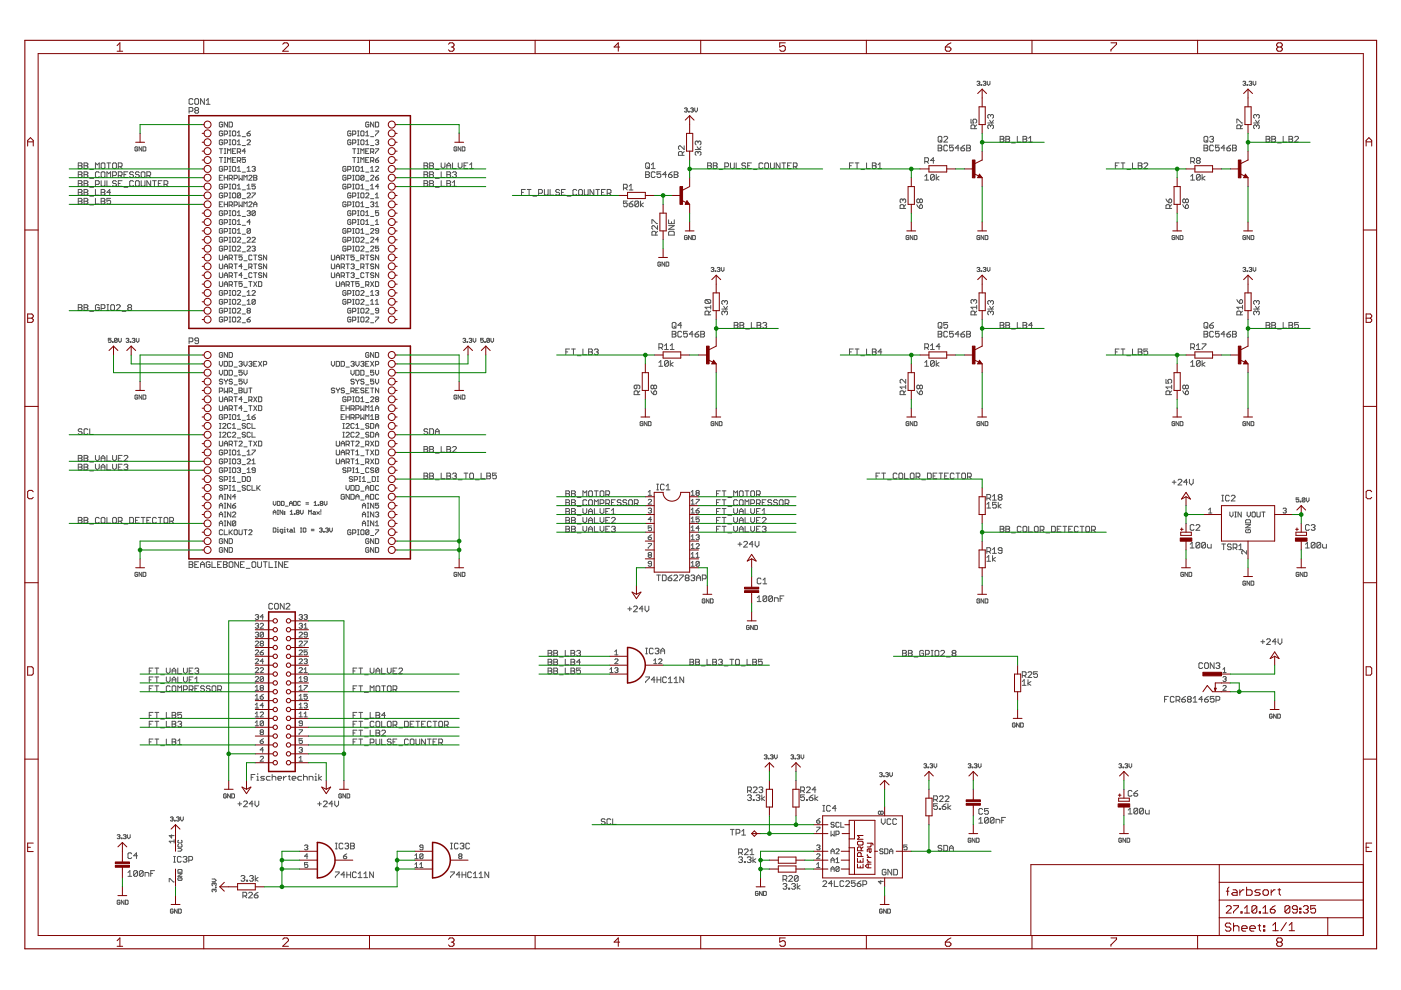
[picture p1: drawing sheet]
<svg xmlns="http://www.w3.org/2000/svg" width="297mm" height="210mm" viewBox="0 0 297 210" stroke-linecap="round" stroke-linejoin="round" font-family="sans-serif">
<g fill="none" stroke="#505050" stroke-width=".21">
<path d="M207.1 17.4l.5-.2 .1 .2-.1 .3M207.4 17.7h.2M207.6 17.7l.1 .1-.1 .3-.5-.2M208 17.9l.2 .2zM208.4 17.4l.5-.2 .1 .2-.1 .3M208.7 17.7h.2M208.9 17.7l.1 .1-.1 .3-.5-.2M209.3 17.2v.6l.3 .3 .3-.3v-.6M263.5 17.4l.4-.2 .2 .2-.2 .3M263.8 17.7h.1M263.9 17.7l.2 .1-.2 .3-.4-.2M264.4 17.9l.1 .2z"/>
<path d="M264.8 17.4l.5-.2 .1 .2-.1 .3M265.1 17.7h.2M265.3 17.7l.1 .1-.1 .3-.5-.2M265.7 17.2v.6l.3 .3 .3-.3v-.6M16.6 36.4h.6l.2 .2-.2 .4 .2 .4-.2 .2h-.6zM16.6 37h.6M16.6 38.3h.6l.2 .2-.2 .4 .2 .4-.2 .2h-.6zM16.6 34.5h.6l.2 .2-.2 .4 .2 .4-.2 .3h-.6zM16.6 35.1h.6M16.6 38.9h.6M17.8 36.4h.6l.2 .2-.2 .4 .2 .4-.2 .2h-.6zM17.8 37h.6"/>
<path d="M17.8 34.5h.6l.2 .2-.2 .4 .2 .4-.2 .3h-.6zM17.8 35.1h.6M17.8 38.3h.6l.2 .2-.2 .4 .2 .4-.2 .2h-.6zM17.8 38.9h.6M19 37.8h.8M19 35.9h.8M19 39.7h.8M20.2 35.8v-1.3l.4 .4 .4-.4v1.3M20.2 39.1h.6l.2-.2v-.4l-.2-.2h-.6v1.2M21 36.6l-.2-.2h-.4l-.2 .2v.8l.2 .2h.4l.2-.2M21.4 36.6l.3-.2h.4l.1 .2v.8l-.1 .2h-.4l-.3-.2zM21.4 34.7l.3-.2h.4l.1 .2v.8l-.1 .3h-.4l-.3-.3z"/>
<path d="M21.4 38.3v1l.3 .2h.4l.1-.2v-1M22.7 37.6v-1.2l.4 .4 .4-.4v1.2M22.7 34.5h.8M22.7 38.3v1.2h.8M23.1 34.5v1.3M23.9 37.2h.6l.2-.2v-.4l-.2-.2h-.6v1.2M24.1 34.5h.4l.2 .2v.8l-.2 .3h-.4l-.2-.3v-.8zM24.7 38.5l-.2-.2h-.4l-.2 .4 .2 .2h.4l.2 .4-.2 .2h-.4l-.2-.2M25.1 35.3h.6l.2-.2v-.4l-.2-.2h-.6v1.3M25.1 37.2h.6l.2-.2v-.4l-.2-.2h-.6v1.2M25.1 38.9h.4M25.5 37.2l.4 .4"/>
<path d="M25.5 35.3l.4 .5M25.9 38.3h-.8v1.2h.8M26.3 37h.4M26.3 39.7h.8M27.1 36.4h-.8v1.2h.8M28.3 36.6l-.2-.2h-.4l-.2 .2 .2 .4h.4l.2 .2-.2 .4h-.4l-.2-.2M28.3 38.5l-.2-.2h-.4l-.2 .2v.8l.2 .2h.4l.2-.2M28.7 38.5l.2-.2h.4l.2 .2v.8l-.2 .2h-.4l-.2-.2zM29.2 31.3l-.2-.2-.4 .2v.6l.4 .1 .2-.4h-.3M29.5 36.6l-.2-.2h-.4l-.2 .2 .2 .4h.4l.2 .2-.2 .4h-.4l-.2-.2M29.9 38.3v1l.2 .2h.4l.2-.2v-1M30.1 31.1v.9l-.6-.9v.9"/>
<path d="M30.1 36.4h.4l.2 .2v.8l-.2 .2h-.4l-.2-.2v-.8zM30.3 31.1h.5l.1 .2v.6l-.1 .1h-.5zM31.1 37.2h.6l.2-.2v-.4l-.2-.2h-.6v1.2M31.5 37.2l.4 .4M31.9 38.3v1.2l-.8-1.2v1.2M32.3 38.3h.8M32.7 38.3v1.2M33.6 38.9h.4M34.4 38.3h-.8v1.2h.8M34.8 39.1h.6l.2-.2v-.4l-.2-.2h-.6v1.2M35.2 39.1l.4 .4M40.1 23.6h.6l.2-.2v-.4l-.2-.2h-.6v1.2"/>
<path d="M40.9 21.1l-.2-.2h-.4l-.2 .2v.8l.2 .2h.4l.2-.2M41.3 21.1l.2-.2h.4l.2 .2v.8l-.2 .2h-.4l-.2-.2zM41.5 23.4l-.2-.2 .2-.4h.4l.2 .2-.2 .4M41.5 23.4l-.2 .2 .2 .4h.4l.2-.2-.2-.4M41.5 23.4h.4M43.3 20.9v1.2l-.8-1.2v1.2M43.7 22.1h.8M43.7 21.3l.4-.4v1.2M46.5 31.5h.7M46.5 33.4h.7M46.5 37.7h.4M46.9 31.5v1.1"/>
<path d="M46.9 33.4v1M47.2 26.1l-.2-.2-.5 .2v.7l.2 .1h.3l.2-.1v-.4h-.3M47.2 27.9l-.2-.1-.5 .1v.7l.2 .2h.3l.2-.2v-.3h-.3M47.2 29.8l-.2-.1-.5 .1v.7l.2 .2h.3l.2-.2v-.3h-.3M47.2 35.5l-.2-.2-.5 .2v.7l.2 .1h.3l.2-.1v-.4h-.3M47.2 37.2h-.7v1h.7M47.2 39.2l-.2-.1-.5 .1v.7l.2 .2h.3l.2-.2v-.3h-.3M47.5 28.5h.6l.1-.2v-.4l-.1-.1h-.6v1M47.5 30.3h.6l.1-.1v-.4l-.1-.1h-.6v1M47.5 36h.6l.1-.2v-.3l-.1-.2h-.6v1M47.5 39.7h.6l.1-.1v-.4l-.1-.1h-.6v1M47.5 37.2v1"/>
<path d="M47.5 31.5h.4M47.5 32.6h.4M47.5 33.4h.4M47.5 34.4h.4M47.5 37.7h.7M47.7 31.5v1.1M47.7 33.4v1M48.2 25.9v1l-.7-1v1M48.2 32.6v-1.1l.4 .4 .3-.4v1.1M48.2 34.4v-1l.4 .4 .3-.4v1M48.2 37.2v1M48.6 25.9h.5l.2 .2v.7l-.2 .1h-.5z"/>
<path d="M48.6 37.8h.5l.2-.1v-.4l-.2-.1h-.5v1M48.6 27.8h.3M48.6 28.8h.3M48.6 29.7h.3M48.6 30.7h.3M48.6 35.3h.3M48.6 36.3h.3M48.6 39.1h.3M48.8 27.8v1M48.8 29.7v1M48.8 35.3v1M48.8 39.1v1"/>
<path d="M48.9 37.8l.4 .4M49.3 35.5l.1-.2h.4l.2 .2v.7l-.2 .1h-.4l-.1-.1zM49.3 27.9l.1-.1h.4l.2 .1v.7l-.2 .2h-.4l-.1-.2zM49.3 39.2l.1-.1h.4l.2 .1v.7l-.2 .2h-.4l-.1-.2zM49.3 32h.3M49.3 33.9h.3M49.4 29.7h.4l.2 .1v.7l-.2 .2h-.4l-.1-.2v-.7zM49.6 37.8h.5l.2-.1v-.4l-.2-.1h-.5v1M50 31.5h-.7v1.1h.7M50 33.4h-.7v1h.7M50.3 32.2h.5l.2-.2v-.3l-.2-.2h-.5v1.1M50.3 34.1h.5l.2-.2v-.3l-.2-.2h-.5v1"/>
<path d="M50.3 28.1l.4-.3v1M50.3 30l.4-.3v1M50.3 35.6l.4-.3v1M50.3 39.4l.4-.3v1M50.3 28.8h.7M50.3 30.7h.7M50.3 36.3h.7M50.7 37.2v1l.3-.4 .4 .4v-1M50.7 32.2l.3 .4M50.7 34.1l.3 .3M51.4 29h.6M51.4 30.9h.6"/>
<path d="M51.4 36.5h.6M51.7 38.2v-1l.3 .3 .4-.3v1M52 32h-.6l.5-.5v1.1M52 33.4h-.6v.5l.3-.1 .3 .1v.4l-.1 .1h-.4l-.1-.1M52.4 28.3h.5l.2 .3-.2 .2h-.3l-.2-.2zM52.4 29.8l.2-.1h.3l.2 .1v.2l-.7 .7h.7M52.4 35.6l.3-.3v1M52.4 39.4l.3-.3v1M52.4 36.3h.7M52.7 37.3l.2-.1h.4l.1 .1-.7 .9h.7M53.1 27.8l-.7 .5M53.4 35.5l.6-.2 .1 .2-.1 .3"/>
<path d="M53.8 37.2h.5l.2 .1-.2 .4 .2 .3-.2 .2h-.5zM53.8 35.8h.2M53.8 37.7h.5M54 35.8l.1 .2-.1 .3-.6-.1M54.1 39.1h-.7v.5l.6-.2 .1 .2v.3l-.1 .2-.6-.2M73.4 35.5l-.2-.2h-.3l-.2 .2v.7l.2 .1h.3l.2-.1v-.4h-.4M73.4 37.3l-.2-.1h-.3l-.2 .1v.7l.2 .2h.3l.2-.2v-.3h-.4M73.4 39.2l-.2-.1h-.3l-.2 .1v.7l.2 .2h.3l.2-.2v-.3h-.4M73.7 39.7h.5l.2-.1v-.4l-.2-.1h-.5v1M73.7 36h.5l.2-.2v-.3l-.2-.2h-.5v1M73.7 37.8h.5l.2-.1v-.4l-.2-.1h-.5v1M74.4 27.9l-.2-.1h-.3l-.2 .1v.7l.2 .2h.3l.2-.2v-.3h-.3"/>
<path d="M74.4 29.8l-.2-.1h-.3l-.2 .1v.7l.2 .2h.3l.2-.2v-.3h-.3M74.8 28.5h.5l.1-.2v-.4l-.1-.1h-.5v1M74.8 30.3h.5l.1-.1v-.4l-.1-.1h-.5v1M74.8 31.5h.6M74.8 33.4h.6M74.8 35.3h.3M74.8 36.3h.3M74.8 37.2h.3M74.8 38.2h.3M74.8 39.1h.3M74.9 35.3v1M74.9 37.2v1"/>
<path d="M74.9 39.1v1M75.1 31.5v1.1M75.1 33.4v1M75.4 35.5l.2-.2h.4l.1 .2v.7l-.1 .1-.6-.1zM75.4 37.3l.2-.1h.4l.1 .1v.7l-.1 .2-.6-.2zM75.4 39.2l.2-.1h.4l.1 .1v.7l-.1 .2-.6-.2zM75.8 27.8h.3M75.8 28.8h.3M75.8 29.7h.3M75.8 30.7h.3M75.8 31.5h.3M75.8 32.6h.3"/>
<path d="M75.8 33.4h.3M75.8 34.4h.3M76 27.8v1M76 29.7v1M76 31.5v1.1M76 33.4v1M76.5 27.9l.2-.1h.3l.2 .1v.7l-.2 .2h-.3l-.2-.2zM76.5 29.8l.2-.1h.3l.2 .1v.7l-.2 .2h-.3l-.2-.2zM76.5 32.6v-1.1l.3 .4 .4-.4v1.1M76.5 34.4v-1l.3 .4 .4-.4v1M76.5 35.6l.3-.3v1M76.5 39.4l.3-.3v1"/>
<path d="M76.5 36.3h.7M77.2 37.3v.7l-.2 .2h-.3l-.2-.2M77.2 37.3l-.2-.1h-.3l-.2 .1v.7M77.2 37.3l-.7 .7M77.5 28.1l.4-.3v1M77.5 30l.4-.3v1M77.5 28.8h.7M77.5 30.7h.7M77.5 32h.4M77.5 33.9h.4M77.5 36.5h.7M77.5 38.4h.7"/>
<path d="M78.2 26.1l-.2-.2h-.3l-.2 .2v.7l.2 .1h.3l.2-.1v-.4h-.3M78.2 31.5h-.7v1.1h.7M78.2 33.4h-.7v1h.7M78.6 32.2h.5l.1-.2v-.3l-.1-.2h-.5v1.1M78.6 34.1h.5l.1-.2v-.3l-.1-.2h-.5v1M78.6 37.3l.1-.1h.4l.1 .1-.6 .9h.6M78.6 35.6l.3-.3v1M78.6 39.4l.3-.3v1M78.6 29h.6M78.6 30.9h.6M78.6 36.3h.6M78.9 32.2l.3 .4"/>
<path d="M78.9 34.1l.3 .3M79.2 25.9v1l-.6-1v1M79.6 25.9h.5l.2 .2v.7l-.2 .1h-.5zM79.6 27.8h.7l-.7 1M79.6 31.5h.7l-.7 1.1M79.6 33.9h.5l.2 .4-.2 .1h-.3l-.2-.1zM79.6 37.7h.5l.2 .3-.2 .2h-.3l-.2-.2zM79.6 29.8l.2-.1h.3l.2 .1-.2 .4M79.6 35.5l.2-.2h.3l.2 .2-.7 .8h.7M79.9 30.2h.2M80.1 30.2l.2 .1-.2 .4h-.3l-.2-.2M80.3 39.6h-.7l.5-.5v1"/>
<path d="M80.3 33.4l-.7 .5M80.3 37.2l-.7 .5M89.9 36.4h.6l.2 .2-.2 .4 .2 .4-.2 .2h-.6zM89.9 37h.6M89.9 34.5h.6l.2 .2-.2 .4 .2 .4-.2 .3h-.6zM89.9 35.1h.6M89.9 38.3h.6l.2 .2-.2 .4 .2 .4-.2 .2h-.6zM89.9 38.9h.6M91.1 36.4h.6l.2 .2-.2 .4 .2 .4-.2 .2h-.6zM91.1 37h.6M91.1 34.5h.6l.2 .2-.2 .4 .2 .4-.2 .3h-.6zM91.1 35.1h.6"/>
<path d="M91.1 38.3h.6l.2 .2-.2 .4 .2 .4-.2 .2h-.6zM91.1 38.9h.6M92.3 37.8h.8M92.3 35.9h.8M92.3 39.7h.8M93.5 36.4v1.2h.8M93.5 34.5v.8l.4 .5 .4-.5v-.8M93.5 38.3v1.2h.8M94.7 36.4h.6l.2 .2-.2 .4 .2 .4-.2 .2h-.6zM94.7 37h.6M94.7 35.8v-.9l.4-.4 .4 .4v.9M94.7 35.1h.8"/>
<path d="M94.7 38.3h.6l.2 .2-.2 .4 .2 .4-.2 .2h-.6zM94.7 38.9h.6M95.9 36.6l.3-.2h.4l.2 .2-.2 .4M95.9 38.7l.5-.4v1.2M95.9 34.5v1.3h.9M95.9 39.5h.9M96.4 37h.2M96.6 37l.2 .2-.2 .4h-.4l-.3-.2M96.8 31.3l-.1-.2-.4 .2v.6l.1 .1 .4-.1v-.3h-.2M97.2 34.5v.8l.4 .5 .4-.5v-.8M97.7 31.1v.9l-.6-.9v.9M98 31.1h.4l.2 .2v.6l-.2 .1h-.4z"/>
<path d="M98.4 35.1h.4M99.2 34.5h-.8v1.3h.8M99.6 35.8h.8M99.6 34.9l.4-.4v1.3M132.2 39.9h.6l.2-.2v-.4l-.2-.2h-.6v1.2M132.6 39.9l.4 .4M133.4 39.5l.4-.4v1.2M136.9 36.4h.6l.2 .2-.2 .4 .2 .4-.2 .2h-.6zM136.9 37h.6M137.1 34.5h.4l.2 .2v.8l-.2 .3h-.4l-.2-.3v-.8zM137.3 35.3l.4 .5M138.1 35.8h.8"/>
<path d="M138.1 34.9l.4-.4v1.3M138.9 36.6l-.2-.2h-.4l-.2 .2v.8l.2 .2h.4l.2-.2M140.1 36.4h-.8v.6l.4-.2 .4 .2v.4l-.2 .2h-.4l-.2-.2M141.3 37h-.8l.6-.6v1.2M141.7 37h.6l.2 .4-.2 .2h-.4l-.2-.2zM142.5 36.4l-.8 .6M142.9 36.4h.6l.2 .2-.2 .4 .2 .4-.2 .2h-.6zM142.9 37h.6M144.7 32.9v-.6l-.3-.2h-.4l-.2 .2v.6h1.3M145.1 30.9v.8l-.8-.8-.5 .2v.4l.2 .2M145.1 32.1l-.4 .4M145.1 23l.5-.1 .1 .1-.1 .3"/>
<path d="M145.4 23.3h.2M145.6 23.3l.1 .2-.1 .2-.5-.1M146 23.6l.1 .1zM146.4 23l.5-.1 .1 .1-.1 .3M146.7 23.3h.2M146.9 23.3l.1 .2-.1 .2-.5-.1M147.3 22.9v.6l.3 .2 .3-.2v-.6M147.4 31.7h1.2M147.8 31.1l.4 .6 .4-.6M148 30.1l-.2-.2-.4 .2v.4l.2 .2M148 32.3l-.2-.2-.4 .2v.4l.2 .2M148 32.3l.2-.2 .4 .2v.4l-.2 .2"/>
<path d="M148 30.1v.2M148 32.3v.2M148 30.1l.2-.2 .4 .2v.4l-.2 .2M150 34.5h.6l.2 .2-.2 .4 .2 .4-.2 .3h-.6zM150 35.1h.6M151.2 34.5h.6l.2 .2-.2 .4 .2 .4-.2 .3h-.6zM151.2 35.1h.6M152.5 35.9h.7M153.7 35.3h.6l.2-.2v-.4l-.2-.2h-.6v1.3M154.9 34.5v1l.2 .3h.4l.2-.3v-1M156.1 34.5v1.3h.8M158.1 34.7l-.2-.2h-.4l-.2 .2 .2 .4h.4l.2 .2-.2 .5h-.4l-.2-.3"/>
<path d="M158.5 35.1h.4M159.3 34.5h-.8v1.3h.8M159.7 35.9h.8M161.7 34.7l-.2-.2h-.4l-.2 .2v.8l.2 .3h.4l.2-.3M162.1 34.7l.2-.2h.5l.1 .2v.8l-.1 .3h-.5l-.2-.3zM163.4 34.5v1l.2 .3h.4l.2-.3v-1M165.4 34.5v1.3l-.8-1.3v1.3M165.8 34.5h.8M166.2 34.5v1.3M167 35.1h.4M167.8 34.5h-.8v1.3h.8M168.2 35.3h.6l.2-.2v-.4l-.2-.2h-.6v1.3"/>
<path d="M168.6 35.3l.4 .5M180.1 35.1h.4M180.9 34.5h-.8v1.3M181.3 34.5h.8M181.7 34.5v1.3M182.5 35.9h.8M183.7 34.5v1.3h.8M185 34.5h.5l.3 .2-.3 .4 .3 .4-.3 .3h-.5zM185 35.1h.5M186.2 35.8h.8M186.2 34.9l.4-.4v1.3M196.1 37.4l.4-.4v1.2"/>
<path d="M196.1 38.2h.8M196.1 34.2h.6l.2-.2v-.4l-.2-.2h-.6v1.2M196.5 34.2l.4 .4M198.1 37.2l-.2-.2h-.4l-.2 .2v.8M198.1 37.2v.8l-.2 .2h-.4l-.2-.2M198.1 37.2l-.8 .8M198.1 34h-.8l.6-.6v1.2M198.5 37v1.2M198.9 30.8h.6l.2 .2-.2 .4 .2 .4-.2 .2h-.6zM198.9 31.4h.6M199.1 28.9h.4l.2 .2v.8l-.2 .2h-.4l-.2-.2v-.8zM199.1 37.4l-.6 .4 .6 .4"/>
<path d="M199.3 29.7l.4 .4M200.1 29.1l.2-.2h.4l.2 .2v.2l-.8 .8h.8M200.9 31l-.2-.2h-.4l-.2 .2v.8l.2 .2h.4l.2-.2M202.1 30.8h-.8v.6l.4-.2 .4 .2v.4l-.2 .2h-.4l-.2-.2M203.3 31.4h-.8l.6-.6v1.2M203.7 31.4h.6l.2 .4-.2 .2h-.4l-.2-.2zM204.5 30.8l-.8 .6M205 30.8h.5l.3 .2-.3 .4 .3 .4-.3 .2h-.5zM205 31.4h.5M205.9 25.3v.8h.6l-.2-.4 .2-.4h.4l.2 .2v.4l-.2 .2M206.7 27.3v-.6l-.2-.2h-.4l-.2 .2v.6h1.2M207.1 26.5l-.4 .4"/>
<path d="M209.4 26.1h1.2M209.8 25.5l.4 .6 .4-.6M210 24.5l-.2-.2-.4 .2v.4l.2 .2M210 26.7l-.2-.2-.4 .2v.4l.2 .2M210 26.7l.2-.2 .4 .2v.4l-.2 .2M210 24.5v.2M210 26.7v.2M210 24.5l.2-.2 .4 .2v.4l-.2 .2M212 28.9h.6l.3 .2-.3 .4 .3 .4-.3 .2h-.6zM212 29.5h.6M213.3 28.9h.6l.2 .2-.2 .4 .2 .4-.2 .2h-.6zM213.3 29.5h.6"/>
<path d="M214.5 30.3h.8M215.7 28.9v1.2h.8M216.9 28.9h.6l.2 .2-.2 .4 .2 .4-.2 .2h-.6zM216.9 29.5h.6M218.1 30.1h.8M218.1 29.3l.4-.4v1.2M236.5 35.1h.4M237.3 34.5h-.8v1.3M237.7 34.5h.8M238.1 34.5v1.3M238.9 35.9h.8M240.1 34.5v1.3h.8"/>
<path d="M241.3 34.5h.6l.2 .2-.2 .4 .2 .4-.2 .3h-.6zM241.3 35.1h.6M242.5 34.7l.2-.2h.4l.2 .2v.2l-.8 .9h.8M252.5 38.2h.8M252.5 37.4l.4-.4v1.2M252.5 34.2h.5l.3-.2v-.4l-.3-.2h-.5v1.2M252.9 34.2l.4 .4M253.9 34l-.2 .2 .2 .4h.4l.2-.2-.2-.4M253.9 34l-.2-.2 .2-.4h.4l.2 .2-.2 .4M253.9 34h.4M254.5 37.2l-.2-.2h-.4l-.2 .2v.8M254.5 37.2v.8l-.2 .2h-.4l-.2-.2"/>
<path d="M254.5 37.2l-.8 .8M254.9 37v1.2M255.3 30.8h.6l.2 .2-.2 .4 .2 .4-.2 .2h-.6zM255.3 31.4h.6M255.3 29.1l.2-.2h.4l.2 .2v.8l-.2 .2h-.4l-.2-.2zM255.5 37.4l-.6 .4 .6 .4M255.7 29.7l.4 .4M256.5 29.1l.2-.2h.4l.2 .2-.2 .4M256.9 29.5h.2M257.1 29.5l.2 .2-.2 .4h-.4l-.2-.2M257.3 31l-.2-.2h-.4l-.2 .2v.8l.2 .2h.4l.2-.2M258.5 30.8h-.8v.6l.6-.2 .2 .2v.4l-.2 .2h-.4l-.2-.2"/>
<path d="M259.7 31.4h-.8l.6-.6v1.2M260.1 31.4h.6l.2 .4-.2 .2h-.4l-.2-.2zM260.9 30.8l-.8 .6M261.3 30.8h.6l.2 .2-.2 .4 .2 .4-.2 .2h-.6zM261.3 31.4h.6M262.2 26.1v-.8h.2l.8 .8h.2M263 27.3v-.6l-.2-.2h-.4l-.2 .2v.6h1.2M263.4 26.5l-.4 .4M265.8 26.1h1.2M266.2 25.5l.4 .6 .4-.6M266.4 26.7l-.2-.2-.4 .2v.4l.2 .2M266.4 26.7l.2-.2 .4 .2v.4l-.2 .2"/>
<path d="M266.4 24.5l-.2-.2-.4 .2v.4l.2 .2M266.4 24.5l.2-.2 .4 .2v.4l-.2 .2M266.4 24.5v.2M266.4 26.7v.2M268.4 28.9h.6l.2 .2-.2 .4 .2 .4-.2 .2h-.6zM268.4 29.5h.6M269.6 28.9h.6l.2 .2-.2 .4 .2 .4-.2 .2h-.6zM269.6 29.5h.6M270.8 30.3h.9M272.1 28.9v1.2h.8M273.3 28.9h.6l.2 .2-.2 .4 .2 .4-.2 .2h-.6zM273.3 29.5h.6"/>
<path d="M274.5 29.1l.2-.2h.4l.2 .2v.2l-.8 .8h.8M16.6 40.2h.6l.2 .2-.2 .4 .2 .4-.2 .2h-.6zM16.6 42.1h.6l.2 .2-.2 .4 .2 .4-.2 .2h-.6zM16.6 40.8h.6M16.6 42.7h.6M17.8 40.2h.6l.2 .2-.2 .4 .2 .4-.2 .2h-.6zM17.8 40.8h.6M17.8 42.1h.6l.2 .2-.2 .4 .2 .4-.2 .2h-.6zM17.8 42.7h.6M19 41.6h.8M19 43.5h.8M20.2 40.2v1.2h.8"/>
<path d="M20.2 42.1v1.2h.8M21.4 42.1h.7l.1 .2-.1 .4 .1 .4-.1 .2h-.7zM21.4 40.2h.7l.1 .2-.1 .4 .1 .4-.1 .2h-.7zM21.4 40.8h.7M21.4 42.7h.7M23.5 40.8h-.8l.6-.6v1.2M23.5 42.1h-.8v.6l.4-.2 .4 .2v.4l-.2 .2h-.4l-.2-.2M46.5 54.1v.8l.2 .2h.3l.2-.2v-.8M46.5 56v.8l.2 .2h.3l.2-.2v-.8M46.5 57.8v.9l.2 .2h.3l.2-.2v-.9M46.5 59.7v.9l.2 .1h.3l.2-.1v-.9M46.5 43.3h.4"/>
<path d="M47.2 42.8h-.7v1h.7M47.2 41.1l-.2-.2h-.3l-.2 .2v.7l.2 .2h.3l.2-.2v-.4h-.3M47.2 44.9l-.2-.2-.5 .2v.7l.2 .1h.3l.2-.1v-.4h-.3M47.2 46.7l-.2-.1-.5 .1v.7l.2 .2h.3l.2-.2v-.3h-.3M47.2 48.6l-.2-.1-.5 .1v.7l.2 .2h.3l.2-.2v-.3h-.3M47.2 50.5l-.2-.2-.5 .2v.7l.2 .2h.3l.2-.2v-.4h-.3M47.2 52.4l-.2-.2-.5 .2v.7l.2 .1h.3l.2-.1v-.4h-.3M47.5 41.6h.6l.1-.2-.1-.5h-.6v1.1M47.5 45.4h.6l.1-.5-.1-.2h-.6v1M47.5 47.2h.6l.1-.1v-.4l-.1-.1h-.6v1M47.5 49.1h.6l.1-.1v-.4l-.1-.1h-.6v1M47.5 51h.6l.1-.2v-.3l-.1-.2h-.6v1.1"/>
<path d="M47.5 52.9h.6l.1-.2v-.3l-.1-.2h-.6v1M47.5 55.1v-.7l.4-.3 .3 .3v.7M47.5 57v-.7l.4-.3 .3 .3v.7M47.5 58.9v-.7l.4-.4 .3 .4v.7M47.5 56.5h.7M47.5 42.8v1M47.5 43.3h.7M47.5 54.6h.7M47.5 58.4h.7M48.2 42.8v1M48.6 43.5h.5l.2-.2v-.3l-.2-.2h-.5v1M48.6 54.8h.5l.2-.2v-.3l-.2-.2h-.5v1"/>
<path d="M48.6 56.6h.5l.2-.1v-.4l-.2-.1h-.5v1M48.6 58.5h.5l.2-.1-.2-.6h-.5v1.1M48.6 40.1h.3M48.6 40.9h.3M48.6 42h.3M48.6 44.7h.3M48.6 45.7h.3M48.6 46.6h.3M48.6 47.6h.3M48.6 48.5h.3M48.6 49.5h.3M48.6 50.3h.3"/>
<path d="M48.6 51.4h.3M48.6 52.2h.3M48.6 53.2h.3M48.8 40.9v1.1M48.8 44.7v1M48.8 46.6v1M48.8 48.5v1M48.8 50.3v1.1M48.8 52.2v1M48.9 43.5l.4 .3M48.9 54.8l.4 .3M48.9 56.6l.4 .4"/>
<path d="M48.9 58.5l.4 .4M49.3 50.5l.1-.2h.4l.2 .2v.7l-.2 .2h-.4l-.1-.2zM49.3 46.7l.1-.1h.4l.2 .1v.7l-.2 .2h-.4l-.1-.2zM49.3 48.6l.1-.1h.4l.2 .1v.7l-.2 .2h-.4l-.1-.2zM49.4 40.9h.4l.2 .2v.7l-.2 .2h-.4l-.1-.2v-.7zM49.4 44.7h.4l.2 .2v.7l-.2 .1h-.4l-.1-.1v-.7zM49.4 52.2h.4l.2 .2v.7l-.2 .1h-.4l-.1-.1v-.7zM49.6 43.5h.5l.2-.2v-.3l-.2-.2h-.5v1M49.6 54.1h.7M49.6 56h.7M49.6 57.8h.7M49.6 59.7h.7"/>
<path d="M50 54.1v1M50 56v1M50 57.8v1.1M50 59.7v1M50.3 50.5l.2-.2h.3l.2 .2v.2l-.7 .7h.7M50.3 52.4l.2-.2h.3l.2 .2v.1l-.7 .7h.7M50.3 45l.4-.3v1M50.3 46.9l.4-.3v1M50.3 48.8l.4-.3v1M50.3 40.1h.7M50.3 45.7h.7M50.3 47.6h.7"/>
<path d="M50.3 49.5h.7M50.7 42.8v1l.3-.3 .4 .3v-1M51 41.1v.7l-.2 .2h-.3l-.2-.2M51 41.1l-.2-.2h-.3l-.2 .2v.7M51 41.1l-.7 .7M51.4 56.5h-.7l.5-.5v1M51.4 54.1h-.7v.5l.5-.2 .2 .2v.3l-.2 .2h-.4l-.1-.2M51.4 59.7h-.7v.5l.5-.2 .2 .6-.2 .1h-.4l-.1-.1M51.4 58.4h-.7l.5-.6v1.1M51.4 40.3h.6M51.4 42.1h.6M51.4 45.9h.6"/>
<path d="M51.4 47.8h.6M51.4 49.7h.6M51.4 51.5h.6M51.4 53.4h.6M51.7 43.8v-1l.3 .3 .4-.3v1M51.7 55.3h.7M51.7 57.2h.7M51.7 59h.7M52.4 41.1l.2-.2h.3l.2 .2v.2l-.7 .7h.7M52.4 44.9l.2-.2h.3l.2 .2-.2 .3M52.4 50.5l.2-.2h.3l.2 .2v.2l-.7 .7h.7M52.4 52.4l.2-.2h.3l.2 .2v.1l-.7 .7h.7"/>
<path d="M52.4 40.1h.7M52.7 43l.2-.2h.4l.1 .2-.7 .8h.7M52.7 56.6h.6l.1-.1v-.4l-.1-.1h-.6v1M52.7 45.2h.2M52.7 59.7h.7M52.9 45.2l.2 .2-.2 .3h-.3l-.2-.1M53.1 48.6l-.2-.1h-.3l-.2 .1v.7M53.1 48.6v.7l-.2 .2h-.3l-.2-.2M53.1 59.7v1M53.1 47.1h-.7l.5-.5v1M53.1 48.6l-.7 .7M53.1 56.6l.3 .4"/>
<path d="M53.4 40.9h.7v.2l-.7 .7v.2M53.4 52.4l.6-.2 .1 .2-.1 .3M53.4 50.5l.2-.2h.4l.1 .2v.2l-.7 .7h.7M53.4 54.3l-.1-.2h-.4l-.2 .2v.6l.2 .2h.4l.1-.2M53.4 58l-.1-.2h-.4l-.2 .2v.7l.2 .2h.4l.1-.2M53.8 43.8v-.7l.3-.3 .4 .3v.7M53.8 43.3h.7M53.8 52.7h.2M53.8 54.1h.7M53.8 56h.7M53.8 57.8h.7M53.8 59.7l.7 1"/>
<path d="M54 52.7l.1 .2-.1 .3-.6-.1M54.1 44.9l-.1-.2-.6 .2v.7M54.1 44.9v.7l-.1 .1-.6-.1M54.1 54.1v1M54.1 56v1M54.1 57.8v1.1M54.1 44.9l-.7 .7M54.5 59.7l-.7 1M54.8 59.7h.5l.2 .2v.7l-.2 .1h-.5zM55.5 56.1l-.2-.1h-.3l-.2 .3 .2 .2h.3l.2 .3-.2 .2h-.3l-.2-.2M55.5 54.3l-.2-.2h-.3l-.2 .2 .2 .3h.3l.2 .2-.2 .3h-.3l-.2-.2M55.5 58l-.2-.2h-.3l-.2 .4 .2 .2h.3l.2 .3-.2 .2h-.3l-.2-.2"/>
<path d="M56.5 54.1v1l-.6-1v1M56.5 56v1l-.6-1v1M56.5 57.8v1.1l-.6-1.1v1.1M70.3 54.1v.8l.1 .2h.4l.2-.2v-.8M70.3 56v.8l.1 .2h.4l.2-.2v-.8M70.3 57.8v.9l.1 .2h.4l.2-.2v-.9M71.3 56.5h.7M71.3 55.1v-.7l.3-.3 .4 .3v.7M71.3 57v-.7l.3-.3 .4 .3v.7M71.3 58.9v-.7l.3-.4 .4 .4v.7M71.3 59.7v.9l.2 .1h.3l.2-.1v-.9M71.3 54.6h.7"/>
<path d="M71.3 58.4h.7M72.3 54.8h.6l.1-.2v-.3l-.1-.2h-.6v1M72.3 56.6h.6l.1-.1v-.4l-.1-.1h-.6v1M72.3 58.5h.6l.1-.1-.1-.6h-.6v1.1M72.7 56.6l.3 .4M72.7 54.8l.3 .3M72.7 58.5l.3 .4M73.4 43l-.2-.2h-.3l-.2 .2v.7l.2 .1h.3l.2-.1v-.4h-.4M73.4 50.5l-.2-.2h-.3l-.2 .2v.7l.2 .2h.3l.2-.2v-.4h-.4M73.4 48.6l-.2-.1h-.3l-.2 .1v.7l.2 .2h.3l.2-.2v-.3h-.4M73.4 52.4l-.2-.2h-.3l-.2 .2v.7l.2 .1h.3l.2-.1v-.4h-.4M73.4 54.1h.7"/>
<path d="M73.4 56h.7M73.4 57.8h.7M73.7 43.5h.5l.2-.2v-.3l-.2-.2h-.5v1M73.7 49.1h.5l.2-.1v-.4l-.2-.1h-.5v1M73.7 51h.5l.2-.2v-.3l-.2-.2h-.5v1.1M73.7 52.9h.5l.2-.2v-.3l-.2-.2h-.5v1M73.7 54.1v1M73.7 56v1M73.7 57.8v1.1M74.4 56.1l.5-.1 .2 .1-.2 .4M74.4 58l.2-.2h.3l.2 .2-.2 .4M74.4 41.1l-.2-.2h-.3l-.2 .2v.7l.2 .2h.3l.2-.2v-.4h-.3"/>
<path d="M74.4 44.9l-.2-.2h-.3l-.2 .2v.7l.2 .1h.3l.2-.1v-.4h-.3M74.4 46.7l-.2-.1h-.3l-.2 .1v.7l.2 .2h.3l.2-.2v-.3h-.3M74.4 59.7h.7M74.8 43.8h.3M74.8 41.6h.5l.1-.2-.1-.5h-.5v1.1M74.8 45.4h.5l.1-.2v-.3l-.1-.2h-.5v1M74.8 47.2h.5l.1-.1v-.4l-.1-.1h-.5v1M74.8 59.7v1M74.8 56.5h.1M74.8 40.1h.3M74.8 42.8h.3M74.8 48.5h.3"/>
<path d="M74.8 49.5h.3M74.8 50.3h.3M74.8 51.4h.3M74.8 52.2h.3M74.8 53.2h.3M74.8 58.4h.1M74.9 56.5l.2 .1-.2 .4-.5-.2M74.9 58.4l.2 .1-.2 .4-.5-.2M74.9 42.8v1M74.9 48.5v1M74.9 50.3v1.1M74.9 52.2v1"/>
<path d="M75.1 54.1h-.7v.5l.4-.2 .3 .2v.3l-.2 .2-.5-.2M75.4 50.5l.2-.2h.4l.1 .2v.7l-.1 .2-.6-.2zM75.4 43l.2-.2h.4l.1 .2v.7l-.1 .1-.6-.1zM75.4 52.4l.2-.2h.4l.1 .2v.7l-.1 .1-.6-.1zM75.4 48.6l.2-.1h.4l.1 .1v.7l-.1 .2-.6-.2zM75.4 55.3h.7M75.4 57.2h.7M75.4 59h.7M75.8 40.9h.3M75.8 42h.3M75.8 44.7h.3M75.8 45.7h.3"/>
<path d="M75.8 46.6h.3M75.8 47.6h.3M76 40.9v1.1M76 44.7v1M76 46.6v1M76.1 59.7h-.7v.5l.4-.2 .3 .2v.4l-.1 .1-.6-.1M76.5 43.8h.7M76.5 54.8h.5l.2-.2v-.3l-.2-.2h-.5v1M76.5 52.4l.2-.2h.3l.2 .2-.7 .8h.7M76.5 56.6h.5l.2-.1v-.4l-.2-.1h-.5v1M76.5 44.9l.2-.2h.3l.2 .2v.7l-.2 .1h-.3l-.2-.1zM76.5 46.7l.2-.1h.3l.2 .1v.7l-.2 .2h-.3l-.2-.2z"/>
<path d="M76.5 50.5l.2-.2h.3l.2 .2v.2l-.7 .7h.7M76.5 43.1l.3-.3v1M76.5 48.8l.3-.3v1M76.5 40.1h.7M76.5 49.5h.7M76.7 40.9h.3l.2 .2v.7l-.2 .2h-.3l-.2-.2v-.7zM76.8 56.6l.4 .4M76.8 54.8l.4 .3M77.2 58l-.2-.2h-.3l-.2 .2v.7l.2 .2h.3l.2-.2M77.5 41.1l.2-.2h.3l.2 .2-.7 .9h.7M77.5 45l.4-.3v1M77.5 46.9l.4-.3v1"/>
<path d="M77.5 40.3h.7M77.5 44h.7M77.5 45.7h.7M77.5 47.6h.7M77.5 49.7h.7M77.5 51.5h.7M77.5 53.4h.7M77.5 54.1h.7M77.5 56h.7M77.5 57.8h.7M77.9 54.1v1M77.9 56v1"/>
<path d="M77.9 57.8v1.1M78.6 43l.1-.2h.4l.1 .2-.1 .3M78.6 48.6l.1-.1h.4l.1 .1-.6 .9h.6M78.6 50.5l.1-.2h.4l.1 .2v.2l-.6 .7h.6M78.6 52.4l.1-.2h.4l.1 .2-.6 .8h.6M78.6 40.1h.6M78.6 42.1h.6M78.6 45.9h.6M78.6 47.8h.6M78.6 59.7l.6 1M78.9 43.3h.2M79.1 43.3l.1 .2-.1 .3h-.4l-.1-.1"/>
<path d="M79.2 54.3l-.1-.2h-.4l-.1 .2 .1 .3h.4l.1 .2-.1 .3h-.4l-.1-.2M79.2 56.1l-.1-.1h-.4l-.1 .1 .1 .4h.4l.1 .1-.1 .4h-.4l-.1-.2M79.2 58l-.1-.2h-.4l-.1 .4 .1 .2h.4l.1 .3-.1 .2h-.4l-.1-.2M79.2 59.7l-.6 1M79.6 43.8h.7M79.6 43.1l.3-.3v1M79.6 59.7h.5l.2 .2v.7l-.2 .1h-.5zM79.6 41.3l.3-.4v1.1M79.6 46.9l.3-.3v1M79.6 42h.7M79.6 47.6h.7M80.3 44.7h-.7v.5l.3-.2 .4 .2v.4l-.2 .1h-.3l-.2-.1"/>
<path d="M80.3 49h-.5l-.2-.2 .2-.3h.3l.2 .1v.7l-.2 .2h-.3l-.2-.2M80.3 52.2h-.7v.5l.3-.2 .4 .2v.4l-.2 .1h-.3l-.2-.1M80.3 54.1v1l-.7-1v1M80.3 56v1l-.7-1v1M80.3 57.8v1.1l-.7-1.1v1.1M80.3 50.8h-.7l.5-.5v1.1M110.6 40.8h.4M111.4 40.2h-.8v1.2M111.8 40.2h.8M112.2 40.2v1.2M113 41.6h.8M114.2 41h.6l.2-.2v-.4l-.2-.2h-.6v1.2"/>
<path d="M115.4 40.2v1l.2 .2h.4l.2-.2v-1M116.6 40.2v1.2h.8M118.6 40.4l-.2-.2h-.4l-.2 .4 .2 .2h.4l.2 .4-.2 .2h-.4l-.2-.2M119 40.8h.4M119.8 40.2h-.8v1.2h.8M120.2 41.6h.9M122.3 40.4l-.2-.2h-.4l-.2 .2v.8l.2 .2h.4l.2-.2M122.9 40.2h.4l.2 .2v.8l-.2 .2h-.4l-.2-.2v-.8zM123.9 40.2v1l.2 .2h.4l.2-.2v-1M125.9 40.2v1.2l-.8-1.2v1.2M126.3 40.2h.8M126.7 40.2v1.2"/>
<path d="M127.5 40.8h.4M128.3 40.2h-.8v1.2h.8M128.7 41h.6l.2-.2v-.4l-.2-.2h-.6v1.2M129.1 41l.4 .4M133 42.6h-.8v.6l.4-.2 .4 .2v.4l-.2 .2h-.4l-.2-.2M133.4 43.2h.6l.2 .4-.2 .2h-.4l-.2-.2zM133.4 40.3h.8M134.2 42.6l-.8 .6M135.4 42.8l-.2-.2h-.4l-.2 .2v.8M135.4 42.8v.8l-.2 .2h-.4l-.2-.2M135.4 42.8l-.8 .8M135.8 42.6v1.2"/>
<path d="M136.4 43l-.6 .4 .6 .4M138.2 47.4v-.8h.2l.8 .8h.2M139 49.8v-.6l-.2-.2h-.4l-.2 .2v.6h1.2M139.4 47.8v.8l-.8-.8-.4 .2v.4l.2 .2M139.4 49l-.4 .4M140.1 55.7l-.2-.1-.4 .1v.6l.1 .1 .5-.1v-.3h-.3M140.9 55.6v.8l-.5-.8v.8M141.2 55.6h.4l.2 .1v.6l-.2 .1h-.4zM141.8 46.6v.8h1.2v-.8M141.8 49.2l.2-.2h.8l.2 .2v.6h-1.2zM141.8 47.8h1.2l-1.2 .8h1.2M142.4 47v.4"/>
<path d="M145.7 50.1l-.1-.2-.5 .2v.6l.2 .1 .4-.1v-.3h-.3M146.6 49.9v.9l-.6-.9v.9M146.9 49.9h.4l.1 .2-.1 .7h-.4zM150.8 56.9l.4-.2 .1 .2-.1 .2M151 57.1h.2M151.2 57.1l.1 .2-.1 .3-.4-.2M151.6 57.4l.2 .2zM152.1 56.9l.4-.2 .1 .2-.1 .2M152.4 57.1h.1M152.5 57.1l.1 .2-.1 .3-.4-.2M152.9 56.7v.6l.3 .3 .3-.3v-.6M191.4 42.4l-.2-.2-.4 .2v.4l.2 .2"/>
<path d="M191.4 42.4l.2-.2 .4 .2v.4l-.2 .2M191.4 42.4v.2M191.6 44.2v-.6l-.2-.2h-.4l-.2 .2v.6h1.2M192 43.4l-.4 .4M192.7 50.1l-.2-.2-.4 .2v.6l.2 .1 .4-.1v-.3h-.3M193.5 49.9v.9l-.5-.9v.9M193.8 49.9h.5l.1 .2v.6l-.1 .1h-.5zM194.4 43.4l.6 .8M195 42.4l.2-.2 .4 .2v.4l-.2 .2-.4-.2M195 42.4v.4M195 42.4l-.2-.2-.4 .2v.4l.2 .2 .4-.2M195.2 43.4l.4 .2v.4l-.2 .2h-.4v-.6z"/>
<path d="M207.1 56.9l.5-.2 .1 .2-.1 .2M207.4 57.1h.2M207.6 57.1l.1 .2-.1 .3-.5-.2M207.7 50.1l-.1-.2-.5 .2v.6l.2 .1 .4-.1v-.3h-.3M208 57.4l.2 .2zM208.4 56.9l.5-.2 .1 .2-.1 .2M208.6 49.9v.9l-.6-.9v.9M208.7 57.1h.2M208.9 49.9h.4l.1 .2-.1 .7h-.4zM208.9 57.1l.1 .2-.1 .3-.5-.2M209.3 56.7v.6l.3 .3 .3-.3v-.6M247.2 42.2l.6 .8"/>
<path d="M248 44.2v-.6l-.2-.2h-.4l-.2 .2v.6h1.2M248 42.2l.4 .2v.4l-.2 .2h-.4v-.6zM248.4 43.4l-.4 .4M249.1 50.1l-.2-.2-.4 .2 .1 .7 .5-.1v-.3h-.3M249.9 49.9v.9l-.6-.9v.9M250.2 49.9h.5l.1 .2v.6l-.1 .1h-.5zM250.8 43.4l.6 .8M251.4 43.6l.4-.2 .2 .2v.4l-.2 .2h-.4zM251.4 42.4l-.2-.2-.4 .2v.4l.2 .2 .4-.2M251.4 42.4l.2-.2 .4 .2v.4l-.2 .2-.4-.2M251.4 42.4v.4M263.5 56.9l.4-.2 .2 .2-.2 .2"/>
<path d="M263.8 57.1h.1M263.9 57.1l.2 .2-.2 .3-.4-.2M264.1 50.1l-.2-.2-.4 .2v.6l.4 .1 .2-.4h-.3M264.4 57.4l.1 .2zM264.8 56.9l.5-.2 .1 .2-.1 .2M265 49.9v.9l-.6-.9v.9M265.1 57.1h.2M265.3 49.9h.4l.1 .2v.6l-.1 .1h-.4zM265.3 57.1l.1 .2-.1 .3-.5-.2M265.7 56.7v.6l.3 .3 .3-.3v-.6M16.6 64.6h.6l.2 .2-.2 .4 .2 .4-.2 .2h-.6zM16.6 65.2h.6"/>
<path d="M17.8 64.6h.6l.2 .2-.2 .4 .2 .4-.2 .2h-.6zM17.8 65.2h.6M19 66h.8M21 64.8l-.2-.2h-.4l-.2 .2v.8l.2 .2h.4l.2-.2v-.4h-.4M21.4 65.4h.7l.1-.2v-.4l-.1-.2h-.7v1.2M22.7 64.6h.4M22.7 65.8h.4M22.9 64.6v1.2M23.6 71.7h-.6v.5l.3-.2 .3 .2-.2 .4-.4-.1M23.7 64.6h.4l.2 .2v.8l-.2 .2h-.4l-.2-.2v-.8zM23.8 72.5l.2 .1zM24.7 64.8l.2-.2h.4l.2 .2v.2l-.8 .8h.8"/>
<path d="M24.8 71.9l-.4-.2-.1 .8M24.8 71.9v.6l-.1 .1-.4-.1M24.8 71.9l-.5 .6M25.1 71.7v.6l.3 .3 .3-.3v-.6M25.9 66h.8M26.7 71.9l.5-.2 .1 .2-.1 .3M27 72.2h.2M27.2 72.2l.1 .1-.1 .3-.5-.1M27.3 65.2l-.2-.2 .2-.4h.4l.2 .2-.2 .4M27.3 65.2l-.2 .2 .2 .4h.4l.2-.2-.2-.4M27.3 65.2h.4M27.6 72.5l.1 .1z"/>
<path d="M28 71.9l.5-.2 .1 .2-.1 .3M28.3 72.2h.2M28.5 72.2l.1 .1-.1 .3-.5-.1M28.9 71.7v.6l.3 .3 .3-.3v-.6M40.1 72.5h.6l.2-.2v-.4l-.2-.3h-.6v1.3M42.1 72.3h-.6l-.2-.2 .2-.5h.4l.2 .3v.8l-.2 .2h-.4l-.2-.2M46.5 76.6v.7l.4 .4 .3-.4v-.7M46.5 78.5v.7l.4 .3 .3-.3v-.7M47.2 74.9l-.2-.2h-.3l-.2 .2v.7l.2 .2h.3l.2-.2v-.3h-.3M47.2 61.8l-.2-.2-.5 .2v.7l.2 .1h.3l.2-.1v-.4h-.3M47.2 63.6l-.2-.1-.5 .1v.7l.2 .2h.3l.2-.2v-.3h-.3M47.2 65.5l-.2-.1-.5 .1v.7l.2 .2h.3l.2-.2v-.3h-.3"/>
<path d="M47.2 67.4l-.2-.2-.5 .2v.7l.2 .2h.3l.2-.2v-.3h-.3M47.5 78.5h.6l.1 .2v.7l-.1 .1h-.6zM47.5 76.6h.6l.1 .2v.7l-.1 .2h-.6zM47.5 60.7v-.7l.4-.3 .3 .3v.7M47.5 62.3h.6l.1-.5-.1-.2h-.6v1M47.5 64.2h.6l.1-.2v-.4l-.1-.1h-.6v1M47.5 66h.6l.1-.1v-.4l-.1-.1h-.6v1M47.5 67.9h.6l.1-.1v-.4l-.1-.2h-.6v1.1M47.5 60.2h.7M48.2 74.7v1.1l-.7-1.1v1.1M48.6 60.4h.5l.2-.2v-.3l-.2-.2h-.5v1M48.6 74.7h.5l.2 .2v.7l-.2 .2h-.5z"/>
<path d="M48.6 76.6h.5l.2 .2v.7l-.2 .2h-.5zM48.6 78.5h.5l.2 .2v.7l-.2 .1h-.5zM48.6 61.6h.3M48.6 62.6h.3M48.6 63.5h.3M48.6 64.5h.3M48.6 65.4h.3M48.6 66.4h.3M48.6 67.2h.3M48.6 68.3h.3M48.8 61.6v1M48.8 63.5v1"/>
<path d="M48.8 65.4v1M48.8 67.2v1.1M48.9 60.4l.4 .3M49.3 61.8l.1-.2h.4l.2 .2v.7l-.2 .1h-.4l-.1-.1zM49.4 63.5h.4l.2 .1v.7l-.2 .2h-.4l-.1-.2v-.7zM49.4 65.4h.4l.2 .1v.7l-.2 .2h-.4l-.1-.2v-.7zM49.4 67.2h.4l.2 .2v.7l-.2 .2h-.4l-.1-.2v-.7zM49.6 77.8h.7M49.6 79.7h.7M50.3 61.8l.2-.2h.3l.2 .2v.1l-.7 .7h.7M50.3 63.6l.2-.1h.3l.2 .1v.2l-.7 .7h.7M50.3 65.5l.2-.1h.3l.2 .1v.2l-.7 .7h.7"/>
<path d="M50.3 67.4l.2-.2h.3l.2 .2v.2l-.7 .7h.7M50.7 76.8l.1-.2h.4l.2 .2-.2 .4M51 77.2h.2M51.2 77.2l.2 .1-.2 .4h-.4l-.1-.2M51.4 78.5h-.7v.5l.5-.2 .2 .2v.4l-.2 .1h-.4l-.1-.1M51.4 62.8h.6M51.4 64.7h.6M51.4 66.6h.6M51.4 68.4h.6M51.7 78.5v.7l.3 .3 .4-.3v-.7M51.7 76.6v.7l.3 .4 .4-.4v-.7M51.7 60.9h.7"/>
<path d="M52.4 67.8h.5l.2 .3-.2 .2h-.3l-.2-.2zM52.4 61.9l.3-.3v1M52.4 63.8l.3-.3v1M52.4 62.6h.7M52.4 64.5h.7M52.6 65.9l-.2-.2 .2-.3h.3l.2 .1-.2 .4M52.6 65.9l-.2 .1 .2 .4h.3l.2-.2-.2-.3M52.6 65.9h.3M52.7 76.8l.2-.2h.4l.1 .2-.1 .4M53.1 77.2h.2M53.1 67.2l-.7 .6M53.3 77.2l.1 .1-.1 .4h-.4l-.2-.2"/>
<path d="M53.4 61.8l.2-.2h.4l.1 .2v.1l-.7 .7h.7M53.8 77.2h.3M54.1 63.6l-.1-.1-.6 .1v.7M54.1 63.6v.7l-.1 .2h-.4l-.2-.2M54.1 63.6l-.7 .7M54.5 76.6h-.7v1.1h.7M54.8 76.6l.7 1.1M55.5 76.6l-.7 1.1M55.9 77.3h.5l.1-.1v-.4l-.1-.2h-.5v1.1M70.3 76.6v.7l.3 .4 .4-.4v-.7M71.3 76.6h.5l.2 .2v.7l-.2 .2h-.5zM72.3 76.6h.6l.1 .2v.7l-.1 .2h-.6z"/>
<path d="M72.3 60.7v-.7l.4-.3 .3 .3v.7M72.3 60.2h.7M73.4 77.8h.7M73.4 61.8l-.2-.2h-.3l-.2 .2v.7l.2 .1h.3l.2-.1v-.4h-.4M73.4 63.6l-.2-.1h-.3l-.2 .1v.7l.2 .2h.3l.2-.2v-.3h-.4M73.4 60.4h.5l.2-.2v-.3l-.2-.2h-.5v1M73.7 62.3h.5l.2-.2v-.3l-.2-.2h-.5v1M73.7 64.2h.5l.2-.2v-.4l-.2-.1h-.5v1M73.7 60.4l.4 .3M74.4 76.8l.5-.2 .2 .2-.2 .4M74.4 78.5v.7l.4 .3 .3-.3v-.7M74.4 65.5l-.2-.1h-.3l-.2 .1v.7l.2 .2h.3l.2-.2v-.3h-.3"/>
<path d="M74.4 67.4l-.2-.2h-.3l-.2 .2v.7l.2 .2h.3l.2-.2v-.3h-.3M74.8 66h.5l.1-.1v-.4l-.1-.1h-.5v1M74.8 67.9h.5l.1-.1v-.4l-.1-.2h-.5v1.1M74.8 77.2h.1M74.8 61.6h.3M74.8 62.6h.3M74.8 63.5h.3M74.8 64.5h.3M74.9 77.2l.2 .1-.2 .4-.5-.2M74.9 61.6v1M74.9 63.5v1M75.4 61.8l.2-.2h.4l.1 .2v.7l-.1 .1-.6-.1z"/>
<path d="M75.4 63.6l.2-.1h.4l.1 .1v.7l-.1 .2h-.4l-.2-.2zM75.4 76.6v.7l.4 .4 .3-.4v-.7M75.4 78.5h.6l.1 .2v.7l-.1 .1h-.6zM75.8 65.4h.3M75.8 66.4h.3M75.8 67.2h.3M75.8 68.3h.3M76 65.4v1M76 67.2v1.1M76.5 76.8l.2-.2h.3l.2 .2-.2 .4M76.5 61.8l.2-.2h.3l.2 .2-.7 .8h.7M76.5 63.6l.2-.1h.3l.2 .1-.7 .9h.7"/>
<path d="M76.5 65.5l.2-.1h.3l.2 .1v.7l-.2 .2h-.3l-.2-.2zM76.5 67.4l.2-.2h.3l.2 .2v.7l-.2 .2h-.3l-.2-.2zM76.5 78.5h.5l.2 .2v.7l-.2 .1h-.5zM76.5 60.9h.7M76.8 77.2h.2M77 77.2l.2 .1-.2 .4h-.3l-.2-.2M77.5 60.4h.5l.2-.2v-.3l-.2-.2h-.5v1M77.5 65.5l.2-.1h.3l.2 .1-.7 .9h.7M77.5 67.4l.2-.2h.3l.2 .2v.2l-.7 .7h.7M77.5 77.2h.4M77.5 79.7h.7M77.5 62.8h.7"/>
<path d="M77.5 64.7h.7M77.9 60.4l.3 .3M78.2 76.6h-.7v1.1h.7M78.2 74.9l-.2-.2h-.3l-.2 .2v.7l.2 .2h.3l.2-.2v-.3h-.3M78.6 76.6l.6 1.1M78.6 61.9l.3-.3v1M78.6 63.8l.3-.3v1M78.6 62.6h.6M78.6 64.5h.6M78.6 66.6h.6M78.6 68.4h.6M79.2 74.7v1.1l-.6-1.1v1.1"/>
<path d="M79.2 78.5h-.6v.5l.3-.2 .3 .2v.4l-.1 .1h-.4l-.1-.1M79.2 76.6l-.6 1.1M79.6 77.3h.5l.2-.1v-.4l-.2-.2h-.5v1.1M79.6 74.7h.5l.2 .2v.7l-.2 .2h-.5zM79.6 67.2h.7l-.7 1.1M79.6 78.5v.7l.3 .3 .4-.3v-.7M79.6 61.8l.2-.2h.3l.2 .2-.2 .3M79.6 63.8l.3-.3v1M79.6 64.5h.7M79.9 62.1h.2M80.1 62.1l.2 .2-.2 .3h-.3l-.2-.1M80.3 65.9h-.5l-.2-.2 .2-.3h.3l.2 .1v.7l-.2 .2h-.3l-.2-.2"/>
<path d="M98.1 71.9l.5-.2 .1 .2-.1 .3M98.4 72.2h.2M98.6 72.2l.1 .1-.1 .3-.5-.1M99 72.5l.1 .1zM99.4 71.9l.5-.2 .1 .2-.1 .3M99.7 72.2h.2M99.9 72.2l.1 .1-.1 .3-.5-.1M100.3 71.7v.6l.3 .3 .3-.3v-.6M102.5 71.7h-.6v.5l.3-.2 .3 .2-.2 .4-.4-.1M102.8 72.5l.1 .1zM103.8 71.9v.6l-.2 .1-.4-.1M103.8 71.9l-.5-.2-.1 .8"/>
<path d="M103.8 71.9l-.6 .6M104.1 71.7v.6l.3 .3 .2-.3v-.6M120 74.6h.4M120.8 74h-.8v1.2M121.2 74h.8M121.6 74v1.2M122.4 75.4h.8M123.6 74v1.2h.8M124.8 74h.6l.2 .2-.2 .4 .2 .4-.2 .2h-.6zM124.8 74.6h.6M126 74.2l.2-.2h.4l.2 .2-.2 .4M126.4 74.6h.2"/>
<path d="M126.6 74.6l.2 .2-.2 .4h-.4l-.2-.2M139.7 76.9l.4-.4v1.2M139.7 77.7h.8M139.7 73.7h.6l.2-.2v-.4l-.2-.2h-.6v1.2M140.1 73.7l.4 .4M140.9 73.3l.4-.4v1.2M140.9 74.1h.8M141.7 76.6v.8l-.2 .3h-.4l-.2-.3M141.7 76.6l-.2-.1h-.4l-.2 .1v.8M141.7 76.6l-.8 .8M142.1 73.3l.4-.4v1.2M142.1 76.5v1.2"/>
<path d="M142.1 74.1h.8M142.5 70.3h.6l.2 .1-.2 .4 .2 .4-.2 .3h-.6zM142.5 70.8h.6M142.7 68.4h.4l.2 .2v.8l-.2 .2h-.4l-.2-.2v-.8zM142.7 76.9l-.6 .4 .6 .4M142.9 69.2l.4 .4M144.5 70.4l-.2-.1h-.4l-.2 .1v.8l.2 .3h.4l.2-.3M144.5 69h-.8l.6-.6v1.2M145.7 70.3h-.8v.5l.4-.1 .4 .1v.4l-.2 .3h-.4l-.2-.3M147 70.8h-.8l.5-.5v1.2M147.4 70.8h.6l.2 .4-.2 .3h-.4l-.2-.3zM148.2 70.3l-.8 .5"/>
<path d="M148.6 70.3h.6l.2 .1-.2 .4 .2 .4-.2 .3h-.6zM148.6 70.8h.6M149.7 63.5l-.2 .2v.4l.2 .2h.8M149.7 63.5h.8l.2 .2v.4l-.2 .2M149.7 63.5l.8 .8M150.3 66.8v-.7l-.2-.1h-.4l-.2 .1v.7h1.2M150.7 66l-.4 .4M150.7 65.2h-1.2l.4 .3M150.7 64.7v.8M153 65.5h1.2M153.4 64.9l.4 .6 .4-.6M153.6 66.1l-.2-.1-.4 .1v.4l.2 .3"/>
<path d="M153.6 63.9l-.2-.2-.4 .2v.4l.2 .2M153.6 66.1l.2-.1 .4 .1v.4l-.1 .3M153.6 63.9v.2M153.6 66.1v.3M153.6 63.9l.2-.2 .4 .2v.4l-.1 .2M155.7 68.4h.6l.2 .2-.2 .4 .2 .4-.2 .2h-.6zM155.7 69h.6M156.9 68.4h.6l.2 .2-.2 .4 .2 .4-.2 .2h-.6zM156.9 69h.6M158.1 69.8h.8M159.3 68.4v1.2h.8M160.5 68.4h.6l.2 .2-.2 .4 .2 .4-.2 .2h-.6z"/>
<path d="M160.5 69h.6M161.7 68.6l.2-.2h.4l.2 .2-.2 .4M162.1 69h.2M162.3 69l.2 .2-.2 .4h-.4l-.2-.2M180.1 74.6h.4M180.9 74h-.8v1.2M181.3 74h.8M181.7 74v1.2M182.5 75.4h.8M183.7 74v1.2h.8M185 74h.5l.3 .2-.3 .4 .3 .4-.3 .2h-.5zM185 74.6h.5"/>
<path d="M187 74.6h-.8l.6-.6v1.2M196.1 76.9l.4-.4v1.2M196.1 77.7h.8M196.1 73.7h.6l.2-.2v-.4l-.2-.2h-.6v1.2M196.5 73.7l.4 .4M197.3 73.3l.4-.4v1.2M197.3 74.1h.8M198.1 76.6l-.2-.1h-.4l-.2 .1v.8M198.1 76.6v.8l-.2 .3h-.4l-.2-.3M198.1 76.6l-.8 .8M198.5 76.5v1.2M198.9 70.3h.6l.2 .1-.2 .4 .2 .4-.2 .3h-.6z"/>
<path d="M198.9 70.8h.6M199.1 68.4h.4l.2 .2v.8l-.2 .2h-.4l-.2-.2v-.8zM199.1 76.9l-.6 .4 .6 .4M199.3 69.2l.4 .4M199.3 73.5h-.8l.6-.6v1.2M200.9 68.4h-.8v.6l.6-.2 .2 .2v.4l-.2 .2h-.4l-.2-.2M200.9 70.4l-.2-.1h-.4l-.2 .1v.8l.2 .3h.4l.2-.3M202.1 70.3h-.8v.5l.4-.1 .4 .1v.4l-.2 .3h-.4l-.2-.3M203.3 70.8h-.8l.6-.5v1.2M203.7 70.8h.6l.2 .4-.2 .3h-.4l-.2-.3zM204.5 70.3l-.8 .5M205 70.3h.5l.3 .1-.3 .4 .3 .4-.3 .3h-.5z"/>
<path d="M205 70.8h.5M206.5 63.7l-.2-.2-.4 .2v.4l.2 .2M206.5 63.7l.2-.2 .4 .2v.4l-.2 .2M206.5 63.7v.2M206.7 66.8v-.7l-.2-.1h-.4l-.2 .1v.7h1.2M207.1 64.7v.8M207.1 65.2h-1.2l.4 .3M207.1 66l-.4 .4M209.4 65.5h1.2M209.8 64.9l.4 .6 .4-.6M210 63.9l-.2-.2-.4 .2v.4l.2 .2M210 66.1l-.2-.1-.4 .1v.4l.2 .3"/>
<path d="M210 63.9v.2M210 66.1v.3M210 63.9l.2-.2 .4 .2v.4l-.2 .2M210 66.1l.2-.1 .4 .1v.4l-.2 .3M212 68.4h.6l.3 .2-.3 .4 .3 .4-.3 .2h-.6zM212 69h.6M213.3 68.4h.6l.2 .2-.2 .4 .2 .4-.2 .2h-.6zM213.3 69h.6M214.5 69.8h.8M215.7 68.4v1.2h.8M216.9 68.4h.6l.2 .2-.2 .4 .2 .4-.2 .2h-.6zM216.9 69h.6"/>
<path d="M218.9 69h-.8l.6-.6v1.2M236.5 74.6h.4M237.3 74h-.8v1.2M237.7 74h.8M238.1 74v1.2M238.9 75.4h.8M240.1 74v1.2h.8M241.3 74h.6l.2 .2-.2 .4 .2 .4-.2 .2h-.6zM241.3 74.6h.6M243.3 74h-.8v.6l.4-.2 .4 .2v.4l-.2 .2h-.4l-.2-.2M252.5 76.9l.4-.4v1.2M252.5 77.7h.8"/>
<path d="M252.5 73.7h.5l.3-.2v-.4l-.3-.2h-.5v1.2M252.9 73.7l.4 .4M253.7 74.1h.8M253.7 73.3l.4-.4v1.2M254.5 76.6l-.2-.1h-.4l-.2 .1v.8M254.5 76.6v.8l-.2 .3h-.4l-.2-.3M254.5 76.6l-.8 .8M254.9 72.9h.8v.2l-.8 .8v.2M254.9 76.5v1.2M255.3 68.6l.2-.2h.4l.2 .2v.8l-.2 .2h-.4l-.2-.2zM255.3 70.3h.6l.2 .1-.2 .4 .2 .4-.2 .3h-.6zM255.3 70.8h.6"/>
<path d="M255.5 76.9l-.6 .4 .6 .4M255.7 69.2l.4 .4M256.5 69h.6l.2 .4-.2 .2h-.4l-.2-.2zM257.3 70.4l-.2-.1h-.4l-.2 .1v.8l.2 .3h.4l.2-.3M257.3 68.4l-.8 .6M258.5 70.3h-.8v.5l.4-.1 .4 .1v.4l-.2 .3h-.4l-.2-.3M259.7 70.8h-.8l.6-.5v1.2M260.1 70.8h.6l.2 .4-.2 .3h-.4l-.2-.3zM260.9 70.3l-.8 .5M261.3 70.3h.6l.2 .1-.2 .4 .2 .4-.2 .3h-.6zM261.3 70.8h.6M262.2 63.5l.6 .8"/>
<path d="M263 66.8v-.7l-.2-.1h-.4l-.2 .1v.7h1.2M263 63.5l.4 .2v.4l-.2 .2h-.4v-.6zM263.4 65.2h-1.2l.4 .3M263.4 66l-.4 .4M263.4 64.7v.8M265.8 65.5h1.2M266.2 64.9l.4 .6 .4-.6M266.4 63.9l-.2-.2-.4 .2v.4l.2 .2M266.4 66.1l-.2-.1-.4 .1v.4l.2 .3M266.4 63.9v.2M266.4 66.1v.3M266.4 63.9l.2-.2 .4 .2v.4l-.2 .2"/>
<path d="M266.4 66.1l.2-.1 .4 .1v.4l-.2 .3M268.4 68.4h.6l.2 .2-.2 .4 .2 .4-.2 .2h-.6zM268.4 69h.6M269.6 68.4h.6l.2 .2-.2 .4 .2 .4-.2 .2h-.6zM269.6 69h.6M270.8 69.8h.9M272.1 68.4v1.2h.8M273.3 68.4h.6l.2 .2-.2 .4 .2 .4-.2 .2h-.6zM273.3 69h.6M275.3 68.4h-.8v.6l.4-.2 .4 .2v.4l-.2 .2h-.4l-.2-.2M16.6 96.6h.6l.2 .2-.2 .4 .2 .4-.2 .2h-.6zM16.6 98.4h.6l.2 .2-.2 .4 .2 .4-.2 .2h-.6z"/>
<path d="M16.6 97.2h.6M16.6 99h.6M17.4 91.1l-.2-.2h-.4l-.2 .4 .2 .2h.4l.2 .4-.2 .2h-.4l-.2-.2M17.8 96.6h.6l.2 .2-.2 .4 .2 .4-.2 .2h-.6zM17.8 98.4h.6l.2 .2-.2 .4 .2 .4-.2 .2h-.6zM17.8 97.2h.6M17.8 99h.6M18.6 91.1l-.2-.2h-.4l-.2 .2v.8l.2 .2h.4l.2-.2M19 99.8h.8M19 98h.8M19 90.9v1.2h.8M20.2 96.6v.8l.4 .4 .4-.4v-.8"/>
<path d="M20.2 98.4v.8l.4 .4 .4-.4v-.8M21.4 97.8v-.8l.4-.4 .4 .4v.8M21.4 99.6v-.8l.4-.4 .4 .4v.8M21.4 97.2h.8M21.4 99h.8M22.7 96.6v1.2h.8M22.7 98.4v1.2h.8M23.9 96.6v.8l.4 .4 .4-.4v-.8M23.9 98.4v.8l.4 .4 .4-.4v-.8M25.1 97.2h.4M25.1 99h.4M25.9 96.6h-.8v1.2h.8"/>
<path d="M25.9 98.4h-.8v1.2h.8M26.3 98.6l.2-.2h.4l.2 .2-.2 .4M26.3 96.8l.2-.2h.4l.2 .2v.2l-.8 .8h.8M26.7 99h.2M26.9 99l.2 .2-.2 .4h-.4l-.2-.2M29.2 83.9l-.2-.1-.4 .1v.6l.4 .1 .2-.4h-.3M30.1 83.8v.8l-.6-.8v.8M30.3 83.8h.5l.1 .1v.6l-.1 .1h-.5zM46.5 83h.5l.2-.2v-.4l-.2-.1h-.5v1M46.5 84.1v.9l.2 .2h.3l.2-.2v-.9M46.5 86v.9l.2 .2h.3l.2-.2v-.9M46.5 93.5v.9l.2 .2h.3l.2-.2v-.9"/>
<path d="M46.5 90.8h.4M46.5 89.8h.4M46.5 92.7h.4M46.5 91.7h.4M46.7 89.8v1M46.7 91.7v1M47.2 80.6l-.2-.2-.5 .2 .2 .3h.3l.2 .2-.2 .3h-.3l-.2-.2M47.2 88.1l-.2-.2-.5 .2v.7l.2 .1h.3l.2-.1v-.4h-.3M47.2 95.6l-.2-.2-.5 .2v.7l.2 .2h.3l.2-.2v-.4h-.3M47.2 97.5l-.2-.2-.5 .2v.6l.2 .2h.3l.2-.2v-.3h-.3M47.2 99.4l-.2-.2-.5 .2v.6l.2 .2h.3l.2-.2v-.3h-.3M47.2 90l.2-.2h.3l.2 .2v.1l-.7 .7h.7"/>
<path d="M47.2 91.8l.2-.1h.3l.2 .1v.2l-.7 .7h.7M47.5 96.1h.6l.1-.2v-.3l-.1-.2h-.6v1.1M47.5 82.3v1l.4-.3 .3 .3v-1M47.5 85.2v-.7l.4-.4 .3 .4v.7M47.5 87.1v-.7l.4-.4 .3 .4v.7M47.5 88.6h.6l.1-.2v-.3l-.1-.2h-.6v1M47.5 94.6v-.7l.4-.4 .3 .4v.7M47.5 98h.6l.1-.2v-.3l-.1-.2h-.6v1M47.5 99.9h.6l.1-.2v-.3l-.1-.2h-.6v1M47.5 84.7h.7M47.5 80.4l.4 .5M47.5 86.6h.7"/>
<path d="M47.5 94.1h.7M47.9 80.9v.5M48.2 80.4l-.3 .5M48.6 83h.5l.2-.2v-.4l-.2-.1h-.5v1M48.6 84.8h.5l.2-.1v-.4l-.2-.2h-.5v1.1M48.6 86.7h.5l.2-.1v-.4l-.2-.2h-.5v1.1M48.6 94.2h.5l.2-.1v-.4l-.2-.2h-.5v1.1M48.6 87.9h.3M48.6 88.9h.3M48.6 95.4h.3M48.6 96.5h.3M48.6 97.3h.3"/>
<path d="M48.6 98.3h.3M48.6 99.2h.3M48.8 87.9v1M48.8 95.4v1.1M48.8 97.3v1M48.8 99.2v1M48.9 91.8l-.1-.1h-.4l-.2 .1v.7l.2 .2h.4l.1-.2M48.9 90l-.1-.2h-.4l-.2 .2v.6l.2 .2h.4l.1-.2M48.9 83l.4 .3M48.9 84.8l.4 .4M48.9 86.7l.4 .4M48.9 94.2l.4 .4"/>
<path d="M49.3 80.6l-.2-.2-.5 .2 .2 .3h.3l.2 .2-.2 .3h-.3l-.2-.2M49.3 99.4l.1-.2h.4l.2 .2v.6l-.2 .2h-.4l-.1-.2zM49.3 91.8l.1-.1h.4l.2 .1v.2l-.7 .7h.7M49.3 90.8h.7M49.3 90.1l.3-.3v1M49.4 87.9h.4l.2 .2v.7l-.2 .1h-.4l-.1-.1v-.7zM49.4 95.4h.4l.2 .2v.7l-.2 .2h-.4l-.1-.2v-.7zM49.4 97.3h.4l.2 .2v.6l-.2 .2h-.4l-.1-.2v-.6zM49.6 81.6h.7M49.6 83.5h.7M49.6 84.1h.7M49.6 86h.7"/>
<path d="M49.6 93.5h.7M50 84.1v1.1M50 86v1.1M50 93.5v1.1M50.3 97.5l.2-.2h.3l.2 .2-.2 .3M50.3 99.4l.2-.2h.3l.2 .2-.2 .3M50.3 88.2l.4-.3v1M50.3 95.8l.4-.4v1.1M50.3 88.9h.7M50.3 91h.7M50.3 92.9h.7M50.3 96.5h.7"/>
<path d="M50.7 82.3h.5l.2 .1-.2 .4 .2 .3-.2 .2h-.5zM50.7 93.7l.1-.2h.4l.2 .2-.7 .9h.7M50.7 82.8h.5M50.7 97.8h.1M50.7 99.7h.1M50.8 97.8l.2 .2-.2 .3h-.3l-.2-.2M50.8 99.7l.2 .2-.2 .3h-.3l-.2-.2M51.4 84.7h-.7l.5-.6v1.1M51.4 80.4h-.7v.5l.3-.2 .4 .2-.2 .5h-.4l-.1-.2M51.4 86.6h-.7l.5-.6v1.1M51.4 89.1h.6M51.4 96.6h.6"/>
<path d="M51.4 98.5h.6M51.7 80.4v.7l.3 .3 .4-.3v-.7M51.7 82.3v.8l.2 .2h.3l.2-.2v-.8M51.7 85.3h.7M51.7 87.2h.7M51.7 94.7h.7M52 90l-.1-.2h-.4l-.1 .2 .1 .3h.4l.1 .2-.1 .3h-.4l-.1-.2M52 91.8l-.1-.1h-.4l-.1 .3 .1 .2h.4l.1 .3-.1 .2h-.4l-.1-.2M52.4 97.5l.2-.2h.3l.2 .2v.1l-.7 .7h.7M52.4 88.2l.3-.3v1M52.4 95.8l.3-.4v1.1M52.4 99.5l.3-.3v1"/>
<path d="M52.4 88.9h.7M52.4 96.5h.7M52.7 84.8h.6l.1-.1v-.4l-.1-.2h-.6v1.1M52.7 82.3h.7M52.7 86h.7M52.7 93.5h.7M53.1 90l-.2-.2h-.3l-.2 .2v.6l.2 .2h.3l.2-.2M53.1 91.8l-.2-.1h-.3l-.2 .1v.7l.2 .2h.3l.2-.2M53.1 82.3v1M53.1 86v1.1M53.1 93.5v1.1M53.1 84.8l.3 .4"/>
<path d="M53.4 88.4h.6l.1 .4-.1 .1h-.4l-.2-.1zM53.4 89.8v1h.7M53.4 91.7v1h.7M53.4 95.4h.7l-.7 1.1M53.4 97.6l.4-.3v1M53.4 98.3h.7M53.8 84.1l.7 1.1M53.8 86l.7 1.1M53.8 93.5l.7 1.1M54.1 99.7h-.5l-.2-.2 .2-.3h.4l.1 .2v.6l-.1 .2-.6-.2M54.1 87.9l-.7 .5M54.5 84.1l-.7 1.1"/>
<path d="M54.5 86l-.7 1.1M54.5 93.5l-.7 1.1M54.8 93.5h.5l.2 .2v.7l-.2 .2h-.5zM54.8 86h.5l.2 .2v.7l-.2 .2h-.5zM54.8 84.1h.5l.2 .2v.7l-.2 .2h-.5zM71 82.4l-.2-.1h-.4l-.1 .3 .1 .2h.4l.2 .3-.2 .2h-.4l-.1-.2M71.3 82.3l.3 .5M71.3 93.5v.9l.2 .2h.3l.2-.2v-.9M71.3 95.4v.9l.2 .2h.3l.2-.2v-.9M71.3 97.3v.8l.2 .2h.3l.2-.2v-.8M71.6 82.8v.5M72 82.3l-.4 .5"/>
<path d="M72.3 94.6v-.7l.4-.4 .3 .4v.7M72.3 96.5v-.7l.4-.4 .3 .4v.7M72.3 98.3v-.7l.4-.3 .3 .3v.7M72.3 86.6h.4M72.3 88.4h.4M72.3 94.1h.7M72.3 95.9h.7M72.3 97.8h.7M72.7 90.8h.3M72.7 89.8h.3M72.7 92.7h.3M72.7 91.7h.3"/>
<path d="M72.9 89.8v1M72.9 91.7v1M73 82.4l-.1-.1h-.4l-.2 .3 .2 .2h.4l.1 .3-.1 .2h-.4l-.2-.2M73 86h-.7v1.1h.7M73 87.9h-.7v1h.7M73.4 98h.5l.2-.2v-.3l-.2-.2h-.5v1M73.4 99.4l-.2-.2h-.3l-.2 .2 .2 .3h.3l.2 .2-.2 .3h-.3l-.2-.2M73.4 94.2h.5l.2-.1v-.4l-.2-.2h-.5v1.1M73.4 84.3l-.2-.2h-.3l-.2 .2v.7l.2 .2h.3l.2-.2v-.3h-.4M73.4 83.5h.7M73.4 86v1.1M73.4 87.9v1"/>
<path d="M73.4 96.1h.5l.2-.5-.2-.2h-.5v1.1M73.4 86.6h.7M73.4 90l.2-.2h.3l.2 .2v.1l-.7 .7h.7M73.4 91.8l.2-.1h.3l.2 .1v.2l-.7 .7h.7M73.4 88.4h.7M73.7 99.9h.5l.2-.2v-.3l-.2-.2h-.5v1M73.7 84.8h.5l.2-.1v-.4l-.2-.2h-.5v1.1M73.7 94.2l.4 .4M73.7 96.1l.4 .4M73.7 98l.4 .3M74.1 86v1.1M74.1 87.9v1"/>
<path d="M74.4 83h.5l.2-.2v-.4l-.2-.1h-.5v1M74.4 86.7h.5l.2-.1v-.4l-.2-.2h-.5v1.1M74.4 88.6h.5l.2-.2v-.3l-.2-.2h-.5v1M74.4 93.5h.7M74.4 95.4h.7M74.4 97.3h.7M74.8 93.5v1.1M74.8 95.4v1.1M74.8 97.3v1M74.8 86.7l.3 .4M74.8 83l.3 .3M74.8 85.2h.3"/>
<path d="M74.8 84.1h.3M74.8 88.6l.3 .3M74.8 99.2h.3M74.9 84.1v1.1M74.9 99.2v1M75.1 91.8l-.2-.1h-.3l-.2 .1v.7l.2 .2h.3l.2-.2M75.1 80.6l-.2-.2-.5 .2 .2 .3h.3l.2 .2-.2 .3h-.3l-.2-.2M75.1 90l-.2-.2-.5 .2v.6l.2 .2h.3l.2-.2M75.4 93.7l.2-.2h.4l.1 .2v.2l-.7 .7h.7M75.4 80.4l.4 .5M75.4 84.3l.2-.2h.4l.1 .2v.7l-.1 .2-.6-.2zM75.4 86.7h.6l.1-.1v-.4l-.1-.2h-.6v1.1"/>
<path d="M75.4 88.6h.6l.1-.2v-.3l-.1-.2h-.6v1M75.4 91.8l.2-.1h.4l.1 .1v.2l-.7 .7h.7M75.4 90.1l.4-.3v1M75.4 95.8l.4-.4v1.1M75.4 97.6l.4-.3v1M75.4 99.5l.4-.3v1M75.4 82.8h.4M75.4 90.8h.7M75.4 96.5h.7M75.4 98.3h.7M75.8 80.9v.5M76.1 82.3h-.7v1h.7"/>
<path d="M76.1 80.4l-.3 .5M76.5 86v1.1l.3-.4 .4 .4v-1.1M76.5 87.9v1l.3-.3 .4 .3v-1M76.5 85.2h.7M76.5 84.5l.3-.4v1.1M76.5 91h.7M76.5 92.9h.7M76.5 94.7h.7M76.5 96.6h.7M76.5 98.5h.7M77.2 82.4l-.2-.1h-.3l-.2 .1 .2 .4h.3l.2 .2-.2 .3h-.3l-.2-.2M77.2 80.6l-.2-.2h-.3l-.2 .2 .2 .3h.3l.2 .2-.2 .3h-.3l-.2-.2"/>
<path d="M77.5 87.1v-1.1l.4 .4 .3-.4v1.1M77.5 88.9v-1l.4 .3 .3-.3v1M77.5 94.2h.5l.2-.1v-.4l-.2-.2h-.5v1.1M77.5 98h.5l.2-.2v-.3l-.2-.2h-.5v1M77.5 81.6h.7M77.5 82.8h.4M77.5 85.3h.7M77.5 95.4h.7M77.9 94.2l.3 .4M77.9 95.4v1.1M77.9 98l.3 .3M78.2 99.4l-.2-.2h-.3l-.2 .2v.6l.2 .2h.3l.2-.2"/>
<path d="M78.2 82.3h-.7v1h.7M78.2 90l-.2-.2h-.3l-.2 .2 .2 .3h.3l.2 .2-.2 .3h-.3l-.2-.2M78.2 91.8l-.2-.1h-.3l-.2 .3 .2 .2h.3l.2 .3-.2 .2h-.3l-.2-.2M78.6 91.7h.5l.1 .1v.7l-.1 .2h-.5zM78.6 89.8h.5l.1 .2v.6l-.1 .2h-.5zM78.6 84.3l.1-.2h.4l.1 .2v.2l-.6 .7h.6M78.6 82.3h.6M78.6 86.4l.3-.4v1.1M78.6 88.2l.3-.3v1M78.6 87.1h.6M78.6 88.9h.6M78.6 93.5l.6 1.1"/>
<path d="M78.6 95.4l.6 1.1M78.6 97.3l.6 1M78.9 82.3v1M79.2 80.4h-.6v.5l.5-.2 .1 .2v.3l-.1 .2h-.4l-.1-.2M79.2 99.4l-.1-.2h-.4l-.1 .2 .1 .3h.4l.1 .2-.1 .3h-.4l-.1-.2M79.2 93.5l-.6 1.1M79.2 95.4l-.6 1.1M79.2 97.3l-.6 1M79.6 95.4h.5l.2 .2v.7l-.2 .2h-.5zM79.6 87.9h.5l.2 .2-.2 .3 .2 .4-.2 .1h-.5zM79.6 80.4v.7l.3 .3 .4-.3v-.7M79.6 87.1v-.7l.3-.4 .4 .4v.7"/>
<path d="M79.6 90.8v-.7l.3-.3 .4 .3v.7M79.6 92.7v-.7l.3-.3 .4 .3v.7M79.6 93.5h.5l.2 .2v.7l-.2 .2h-.5zM79.6 97.3h.5l.2 .2v.6l-.2 .2h-.5zM79.6 86.6h.7M79.6 88.4h.5M79.6 90.3h.7M79.6 92.2h.7M79.8 84.7h.3M79.8 84.7l-.2-.2 .2-.4h.3l.2 .2-.2 .4M79.8 84.7l-.2 .1 .2 .4h.3l.2-.2-.2-.3M80.3 82.3v1l-.7-1v1"/>
<path d="M80.3 99.4l-.2-.2h-.3l-.2 .2v.6M80.3 99.4v.6l-.2 .2h-.3l-.2-.2M80.3 99.4l-.7 .6M89.9 94.7h.6l.2 .2-.2 .4 .2 .4-.2 .2h-.6zM89.9 95.3h.6M90.7 91.1l-.2-.2h-.4l-.2 .4 .2 .2h.4l.2 .4-.2 .2h-.4l-.2-.2M91.1 94.7h.6l.2 .2-.2 .4 .2 .4-.2 .2h-.6zM91.1 95.3h.6M91.1 90.9h.6l.2 .2v.8l-.2 .2h-.6zM92.3 92.1v-.8l.4-.4 .4 .4v.8M92.3 96.1h.8M92.3 91.5h.8"/>
<path d="M93.5 94.7v1.2h.8M94.7 94.7h.6l.2 .2-.2 .4 .2 .4-.2 .2h-.6zM94.7 95.3h.6M95.9 94.9l.3-.2h.4l.2 .2v.2l-.9 .8h.9M96.8 83.9l-.1-.1-.4 .1v.6l.1 .1 .4-.1v-.3h-.2M97.7 83.8v.8l-.6-.8v.8M98 83.8h.4l.2 .1v.6l-.2 .1h-.4zM135 81.7v.6l-.1 .1-.4-.1v-.4l.2-.2h.7l.3 .2v.4l-.3 .1M135.3 83.7v-.6l-.3-.2h-.3l-.2 .2v.6h1.2M135.7 82.9l-.4 .4M136.3 89.5l-.1-.1-.5 .1v.6l.2 .2 .4-.2v-.3h-.3M137.2 89.4v.9l-.6-.9v.9"/>
<path d="M137.5 89.4h.4l.1 .1-.1 .8h-.4zM138 82.9l.6 .8M138.6 83.1l.4-.2 .2 .2v.4l-.2 .2h-.4zM138.6 81.9l.2-.2 .4 .2v.4l-.2 .1-.4-.1M138.6 81.9v.4M138.6 81.9l-.2-.2-.4 .2v.4l.2 .1 .4-.1M151.3 89.5l-.1-.1-.4 .1v.6l.4 .2 .1-.5h-.3M152.2 89.4v.9l-.6-.9v.9M152.5 89.4h.4l.2 .1v.6l-.2 .2h-.4zM191.6 83.7v-.6l-.2-.2h-.4l-.2 .2v.6h1.2M192 80.4v.8l-.8-.8-.4 .2v.4l.2 .2M192 81.7v.7"/>
<path d="M192 82.9l-.4 .4M192 82.1h-1.2l.4 .3M192.7 89.5l-.2-.1-.4 .1v.6l.2 .2 .4-.2v-.3h-.3M193.5 89.4v.9l-.5-.9v.9M193.8 89.4h.5l.1 .1v.6l-.1 .2h-.5zM194.4 82.9l.6 .8M195 81.9l.2-.2 .4 .2v.4l-.2 .1-.4-.1M195 83.1l.2-.2 .4 .2v.4l-.2 .2h-.4zM195 81.9v.4M195 81.9l-.2-.2-.4 .2v.4l.2 .1 .4-.1M207.7 89.5l-.1-.1-.5 .1v.6l.2 .2 .4-.2v-.3h-.3M208.6 89.4v.9l-.6-.9v.9"/>
<path d="M208.9 89.4h.4l.1 .1-.1 .8h-.4zM247.2 80.4v.8h.6l-.2-.4 .2-.4h.4l.2 .2v.4l-.2 .2M248 83.7v-.6l-.2-.2h-.4l-.2 .2v.6h1.2M248.4 81.7v.7M248.4 82.1h-1.2l.4 .3M248.4 82.9l-.4 .4M249.1 89.5l-.2-.1-.4 .1 .1 .8 .5-.2v-.3h-.3M249.9 89.4v.9l-.6-.9v.9M250.2 89.4h.5l.1 .1v.6l-.1 .2h-.5zM250.8 82.9l.6 .8M251.4 81.9l.2-.2 .4 .2v.4l-.2 .1-.4-.1M251.4 83.1l.4-.2 .2 .2v.4l-.2 .2h-.4z"/>
<path d="M251.4 81.9v.4M251.4 81.9l-.2-.2-.4 .2v.4l.2 .1 .4-.1M264.1 89.5l-.2-.1-.4 .1v.6l.4 .2 .2-.5h-.3M265 89.4v.9l-.6-.9v.9M265.3 89.4h.4l.1 .1v.6l-.1 .2h-.4zM16.6 109.7h.6l.2 .2-.2 .4 .2 .4-.2 .2h-.6zM16.6 110.3h.6M17.8 109.7h.6l.2 .2-.2 .4 .2 .4-.2 .2h-.6zM17.8 110.3h.6M19 111.1h.8M21 109.9l-.2-.2h-.4l-.2 .2v.8l.2 .2h.4l.2-.2M21.4 109.9l.3-.2h.4l.1 .2v.8l-.1 .2h-.4l-.3-.2z"/>
<path d="M22.7 109.7v1.2h.8M24.1 109.7h.4l.2 .2v.8l-.2 .2h-.4l-.2-.2v-.8zM25.1 110.5h.6l.2-.2v-.4l-.2-.2h-.6v1.2M25.5 110.5l.4 .4M26.3 111.1h.8M27.5 109.7h.6l.2 .2v.8l-.2 .2h-.6zM28.7 110.3h.4M29.5 109.7h-.8v1.2h.8M29.9 109.7h.8M30.3 109.7v1.2M31.1 110.3h.4M31.9 109.7h-.8v1.2h.8"/>
<path d="M33.1 109.9l-.1-.2h-.4l-.3 .2v.8l.3 .2h.4l.1-.2M33.6 109.7h.8M34 109.7v1.2M35 109.7h.4l.2 .2v.8l-.2 .2h-.4l-.2-.2v-.8zM36 110.5h.6l.2-.2v-.4l-.2-.2h-.6v1.2M36.4 110.5l.4 .4M40.1 119.1h.6l.2 .2-.2 .4 .2 .4-.2 .2h-.6zM40.1 119.7h.6M41.3 119.7h.4M42.1 119.1h-.8v1.2h.8M42.5 119.7h.8M44.5 119.3l-.2-.2h-.4l-.2 .2v.8l.2 .2h.4l.2-.2v-.4h-.4"/>
<path d="M44.9 119.1v1.2h.8M46.1 119.7h.4M46.5 105.9v-.7l.4-.4 .3 .4v.7M46.5 107.7v-.7l.4-.3 .3 .3v.7M46.5 109.6v-.7l.4-.3 .3 .3v.7M46.5 111.5v-.7l.4-.4 .3 .4v.7M46.5 105.3h.7M46.5 107.2h.7M46.5 109.1h.7M46.5 111h.7M46.9 119.1h-.8v1.2h.8M47.2 112.5l-.2-.2-.5 .2v.7l.2 .2h.3l.2-.2"/>
<path d="M47.2 101.2l-.2-.2-.5 .2 .2 .4h.3l.2 .1-.2 .4-.5-.2M47.2 103.1l-.2-.2-.5 .2 .2 .4h.3l.2 .1-.2 .4-.5-.2M47.2 114.4l-.2-.2-.5 .2v.7l.2 .2h.3l.2-.2v-.4h-.3M47.2 116.3l-.2-.2-.5 .2v.6l.2 .2h.3l.2-.2v-.3h-.3M47.4 119.1h.6l.2 .2-.2 .4 .2 .4-.2 .2h-.6zM47.4 119.7h.6M47.5 101.7h.6l.1-.1v-.4l-.1-.2h-.6v1.1M47.5 103.6h.6l.1-.1v-.4l-.1-.2h-.6v1.1M47.5 105.9h.4M47.5 112.3v1.1h.7M47.5 104.8h.4M47.5 107.7h.4"/>
<path d="M47.5 106.7h.4M47.5 109.6h.4M47.5 108.6h.4M47.5 111.5h.4M47.5 110.4h.4M47.7 104.8v1.1M47.7 106.7v1M47.7 108.6v1M47.7 110.4v1.1M48.2 114.2v1.1l-.7-1.1v1.1M48.2 116.1v1l-.7-1v1M48.6 112.3v1.1"/>
<path d="M48.6 114.2h.5l.2 .2v.7l-.2 .2h-.5zM48.6 116.1h.5l.2 .2v.6l-.2 .2h-.5zM48.6 100.2h.3M48.6 101h.3M48.6 102.1h.3M48.6 102.9h.3M48.6 104h.3M48.8 119.1h.4l.2 .2v.8l-.2 .2h-.4l-.2-.2v-.8zM48.8 101v1.1M48.8 102.9v1.1M48.8 112.8l.5 .6M48.9 104.8v1.1l-.7-1.1v1.1"/>
<path d="M48.9 106.7v1l-.7-1v1M48.9 108.6v1l-.7-1v1M48.9 110.4v1.1l-.7-1.1v1.1M49.3 107.2h.5l.2 .3-.2 .2h-.4zM49.3 108.8l.1-.2h.4l.2 .2v.1l-.7 .7h.7M49.3 112.3l-.7 .7M49.3 101.4l.3-.4v1.1M49.3 103.3l.3-.4v1.1M49.3 102.1h.7M49.3 104h.7M49.6 112.5l.2-.2h.3l.2 .2v.7l-.2 .2h-.3l-.2-.2zM50 110.6l-.2-.2h-.4l-.1 .2v.7"/>
<path d="M50 110.6v.7l-.2 .2h-.4l-.1-.2M50 105.3h-.7l.5-.5v1.1M50 106.7l-.7 .5M50 110.6l-.7 .7M50.3 102.3h.7M50.3 104.1h.7M50.6 119.1v1.2l-.8-1.2v1.2M50.7 112.3v.9l.1 .2h.4l.2-.2v-.9M51 119.7h.4M51.4 101h.5l.1 .2v.7l-.1 .2h-.5zM51.4 100.4h.6M51.7 112.3h.7"/>
<path d="M51.8 119.1h-.8v1.2h.8M52 103.1l-.1-.2h-.4l-.1 .4 .1 .2h.4l.1 .3-.1 .2h-.4l-.1-.2M52 112.3v1.1M52.4 100.2h.7M52.6 101h.3l.2 .2v.7l-.2 .2h-.3l-.2-.2v-.7zM52.7 112.5l.2-.2h.4l.1 .2-.7 .9h.7M53.1 103.1l-.2-.2h-.3l-.2 .2v.7l.2 .2h.3l.2-.2M53.4 102.9v1.1h.7M53.6 119.1h.4l.2 .2v.8l-.2 .2h-.4l-.2-.2v-.8zM54.5 102.9v1.1M54.6 119.1v1l.2 .2h.4l.2-.2v-1M54.7 103.5l.5 .5"/>
<path d="M55.2 102.9l-.7 .7M55.8 119.1h.8M56.2 119.1v1.2M57 119.1v1.2h.8M57.9 106.3v.6l.3 .3 .3-.3v-.6M57.9 109.1v-.6l.3-.3 .3 .3v.6M57.9 112h.5l.1 .1v.6l-.1 .1h-.5zM57.9 108.6h.6M58.3 119.1h.4M58.5 119.1v1.2M58.8 106.3h.4l.2 .1v.6l-.2 .2h-.4zM58.8 109.1h.3"/>
<path d="M58.8 112.2h.1v.6M58.8 108.2h.3M58.8 112.8h.3M58.9 108.2v.9M58.9 111.8v.2M59.7 106.3h.4l.1 .1v.6l-.1 .2h-.4zM59.9 119.1v1.2l-.8-1.2v1.2M59.9 108.2v.9l-.5-.9v.9M59.9 112.8h-.4l-.1-.1 .1-.5h.4v.7l-.2 .2M60.2 108.5l.2 .1zM60.2 108.9l.2 .2zM60.2 112.2h.2v.6"/>
<path d="M60.2 112.8h.3M60.3 119.7h.4M60.4 111.8v.2M60.5 107.3h.6M60.8 112.2h.3M61 112.1v.6l.1 .1M61.1 119.1h-.8v1.2h.8M61.4 107.2v-.6l.3-.3 .3 .3v.6M61.4 106.7h.6M61.5 112.2l.5 .2v.4h-.5l-.1-.1 .1-.2h.5M61.5 109.1h.6M61.5 108.5l.3-.3v.9"/>
<path d="M62.3 106.3h.4l.1 .1-.1 .8h-.4zM62.3 112h.1v.8M62.3 112.8h.2M62.4 108.9l.1 .2zM63 108.6l-.2-.1 .2-.3 .4 .1-.1 .3M63 108.6l-.2 .2 .2 .3 .4-.2-.1-.3M63 108.6h.3M63.7 106.4l-.2-.1-.4 .1v.6l.2 .2 .4-.2M63.7 108.2v.6l.3 .3 .3-.3v-.6M63.7 112.8h.3M63.7 112h.3M63.8 112v.8"/>
<path d="M64.4 112l.5 .1v.6l-.2 .1-.4-.1zM64.9 106.9h.5M64.9 106.6h.5M65.4 109.1v-.9l.3 .3 .3-.3v.9M66 112.2h.6M66 112.5h.6M66.4 108.5l.5 .1v.5h-.5l-.1-.2 .1-.1h.5M66.6 107.2h.6M66.6 106.6l.3-.3v.9M67.2 108.5l.5 .6M67.4 107l.2 .2zM67.7 108.5l-.5 .6"/>
<path d="M67.7 112.1l.5-.1 .1 .1-.1 .3M68 106.7l-.1 .2 .1 .3 .5-.2-.2-.3M68 106.7l-.1-.1 .1-.3 .5 .1-.2 .3M68 106.7h.3M68 108v.6M68 108.9v.2M68 112.4h.2M68.2 112.4l.1 .1-.1 .3-.5-.1M68.6 112.7l.1 .1zM68.7 106.3v.6l.3 .3 .3-.3v-.6M69 112.1l.5-.1 .1 .1-.1 .3M69.3 112.4h.2"/>
<path d="M69.5 112.4l.1 .1-.1 .3-.5-.1M69.9 112v.5l.3 .3 .3-.3v-.5M73 105l-.1-.2h-.4l-.2 .2v.7l.2 .2h.4l.1-.2v-.4h-.3M73.4 102.9v.7l.3 .4 .4-.4v-.7M74.1 104.8v1.1l-.7-1.1v1.1M74.4 112.5l-.2-.2h-.3l-.2 .2v.7l.2 .2h.3l.2-.2v-.4h-.3M74.4 104.8h.5l.2 .2v.7l-.2 .2h-.5zM74.4 102.9h.5l.2 .2v.7l-.2 .2h-.5zM74.8 101.2l-.2-.2h-.4l-.1 .4 .1 .2h.4l.2 .3-.2 .2h-.4l-.1-.2M74.8 113h.5l.1-.2v-.3l-.1-.2h-.5v1.1M74.8 100.2h.3M75.1 101.7h.5l.2-.1v-.4l-.2-.2h-.5v1.1"/>
<path d="M75.4 102.9h.6l.1 .2v.7l-.1 .2h-.6zM75.4 105.9v-.7l.4-.4 .3 .4v.7M75.4 100.2h.7M75.4 105.3h.7M75.8 112.3h.3M75.8 113.4h.3M76 112.3v1.1M76.1 101h.4M76.1 102.1h.4M76.3 101v1.1M76.5 112.5l.2-.2h.3l.2 .2v.7l-.2 .2h-.3l-.2-.2zM76.5 100.4h.7"/>
<path d="M76.5 104.1h.7M76.5 106h.7M76.8 101.4l.4-.4v1.1M76.8 111.5v-.7l.4-.4 .3 .4v.7M76.8 107.7v-.7l.4-.3 .3 .3v.7M76.8 109.6v-.7l.4-.3 .3 .3v.7M76.8 102.1h.7M76.8 107.2h.7M76.8 109.1h.7M76.8 111h.7M77.5 104v-.7l.4-.4 .3 .4v.7M77.5 105.9v-.7l.4-.4 .3 .4v.7"/>
<path d="M77.5 103.5h.7M77.5 105.3h.7M77.9 102.3h.7M77.9 107.7h.3M77.9 106.7h.3M77.9 109.6h.3M77.9 108.6h.3M77.9 111.5h.3M77.9 110.4h.3M78 106.7v1M78 108.6v1M78 110.4v1.1"/>
<path d="M78.2 112.5l-.2-.2h-.3l-.2 .2v.7M78.2 114.4l-.2-.2h-.3l-.2 .2v.7l.2 .2h.3l.2-.2v-.4h-.3M78.2 116.3l-.2-.2h-.3l-.2 .2v.6l.2 .2h.3l.2-.2v-.3h-.3M78.2 112.5v.7l-.2 .2h-.3l-.2-.2M78.2 112.5l-.7 .7M78.6 104.8h.5l.1 .2v.7l-.1 .2h-.5zM78.6 102.9h.5l.1 .2v.7l-.1 .2h-.5zM78.6 113.5h.6M78.9 101h.5l.2 .2v.7l-.2 .2h-.5zM79.2 106.7v1l-.6-1v1M79.2 108.6v1l-.6-1v1M79.2 110.4v1.1l-.6-1.1v1.1"/>
<path d="M79.2 114.2v1.1l-.6-1.1v1.1M79.2 116.1v1l-.6-1v1M79.6 112.3h.7l-.7 1.1M79.6 114.2h.5l.2 .2v.7l-.2 .2h-.5zM79.6 116.1h.5l.2 .2v.6l-.2 .2h-.5zM79.6 108.8l.2-.2h.3l.2 .2-.2 .3M79.6 111.5h.7M79.6 110.8l.3-.4v1.1M79.9 101h.4M79.9 102.1h.4M79.9 109.1h.2M80.1 109.1l.2 .2-.2 .3h-.3l-.2-.2"/>
<path d="M80.1 101v1.1M80.3 106.7h-.7v.5l.3-.2 .4 .2-.2 .5h-.3l-.2-.2M80.3 105l-.2-.2h-.3l-.2 .2v.7l.2 .2h.3l.2-.2M80.3 103.1l-.2-.2h-.3l-.2 .2v.7l.2 .2h.3l.2-.2M89.9 100.3h.6l.2 .2-.2 .4 .2 .4-.2 .2h-.6zM89.9 100.9h.6M91.1 100.3h.6l.2 .2-.2 .4 .2 .4-.2 .2h-.6zM91.1 100.9h.6M92.3 101.7h.8M93.5 100.3v1.2h.8M94.7 100.3h.6l.2 .2-.2 .4 .2 .4-.2 .2h-.6zM94.7 100.9h.6"/>
<path d="M95.9 100.5l.3-.2h.4l.2 .2-.2 .4M96.4 100.9h.2M96.6 100.9l.2 .2-.2 .4h-.4l-.3-.2M97.2 101.7h.8M98.4 100.3h.8M98.8 100.3v1.2M99.8 100.3h.4l.2 .2v.8l-.2 .2h-.4l-.2-.2v-.8zM100.8 101.7h.8M102 100.3v1.2h.8M103.2 100.3h.6l.2 .2-.2 .4 .2 .4-.2 .2h-.6zM103.2 100.9h.6M105.2 100.3h-.8v.6l.4-.2 .4 .2v.4l-.2 .2h-.4l-.2-.2"/>
<path d="M120 107.8h.6l.2 .2-.2 .4 .2 .4-.2 .2h-.6zM120 111.6h.6l.2 .2-.2 .4 .2 .4-.2 .2h-.6zM120 109.7h.6l.2 .2-.2 .4 .2 .4-.2 .2h-.6zM120 104.1h.6l.2 .2-.2 .4 .2 .4-.2 .2h-.6zM120 106h.6l.2 .2-.2 .4 .2 .4-.2 .1h-.6zM120 112.2h.6M120 106.6h.6M120 108.4h.6M120 110.3h.6M120 104.7h.6M121.2 107.8h.6l.2 .2-.2 .4 .2 .4-.2 .2h-.6zM121.2 111.6h.6l.2 .2-.2 .4 .2 .4-.2 .2h-.6z"/>
<path d="M121.2 106h.6l.2 .2-.2 .4 .2 .4-.2 .1h-.6zM121.2 112.2h.6M121.2 104.1h.6l.2 .2-.2 .4 .2 .4-.2 .2h-.6zM121.2 106.6h.6M121.2 109.7h.6l.2 .2-.2 .4 .2 .4-.2 .2h-.6zM121.2 108.4h.6M121.2 110.3h.6M121.2 104.7h.6M122.4 107.4h.8M122.4 113h.8M122.4 109.2h.8M122.4 111.1h.8"/>
<path d="M122.4 105.5h.8M123.6 111.6v.8l.4 .4 .4-.4v-.8M123.6 105.3v-1.2l.4 .4 .4-.4v1.2M123.6 107.8v.8l.4 .4 .4-.4v-.8M123.6 109.7v.8l.4 .4 .4-.4v-.8M124.4 106.2l-.2-.2h-.4l-.2 .2v.8l.2 .1h.4l.2-.1M124.8 112.8v-.8l.4-.4 .4 .4v.8M124.8 109v-.8l.4-.4 .4 .4v.8M124.8 104.3l.2-.2h.4l.2 .2v.8l-.2 .2h-.4l-.2-.2zM124.8 110.9v-.8l.4-.4 .4 .4v.8M124.8 112.2h.8M124.8 106.2l.2-.2h.4l.2 .2v.8l-.2 .1h-.4l-.2-.1z"/>
<path d="M124.8 108.4h.8M124.8 110.3h.8M126 107.8v1.2h.8M126 111.6v1.2h.8M126 107.1v-1.1l.4 .4 .4-.4v1.1M126 109.7v1.2h.8M126 104.1h.8M126.4 104.1v1.2M127.2 106.7h.6l.2-.1v-.4l-.2-.2h-.6v1.1M127.2 104.3l.2-.2h.4l.2 .2v.8l-.2 .2h-.4l-.2-.2zM127.2 109.7v.8l.4 .4 .4-.4v-.8M127.2 107.8v.8l.4 .4 .4-.4v-.8"/>
<path d="M127.2 111.6v.8l.4 .4 .4-.4v-.8M128.4 106.7h.7l.1-.1v-.4l-.1-.2h-.7v1.1M128.4 104.9h.7l.1-.2v-.4l-.1-.2h-.7v1.2M128.4 112.2h.4M128.4 108.4h.4M128.4 110.3h.4M128.8 104.9l.4 .4M128.8 106.7l.4 .4M129.2 107.8h-.8v1.2h.8M129.2 111.6h-.8v1.2h.8M129.2 109.7h-.8v1.2h.8M129.6 109h.9"/>
<path d="M129.6 109.9l.3-.2h.4l.2 .2v.2l-.9 .8h.9M129.6 111.8l.3-.2h.4l.2 .2-.2 .4M129.6 106.6h.4M129.6 108.2l.4-.4v1.2M130 112.2h.3M130.3 112.2l.2 .2-.2 .4h-.4l-.3-.2M130.5 106h-.9v1.1h.9M131.7 106.2l-.2-.2h-.4l-.2 .4 .2 .2h.4l.2 .4-.2 .1h-.4l-.2-.1M132.9 106.2l-.2-.2h-.4l-.2 .4 .2 .2h.4l.2 .4-.2 .1h-.4l-.2-.1M133.3 106.2l.2-.2h.4l.2 .2v.8l-.2 .1h-.4l-.2-.1zM134.5 106.7h.6l.2-.1v-.4l-.2-.2h-.6v1.1M134.9 106.7l.4 .4"/>
<path d="M137.4 106l.2-.1h.4l.1 .1v.2l-.7 .7h.7M137.4 113.9h.6l.1 .3-.1 .2h-.4l-.2-.2zM137.4 115.3h.7v.1l-.7 .7v.2M137.4 107.9l.6-.2 .1 .2-.1 .4M137.4 104.3l.4-.3v1M137.4 105h.7M137.6 117.7l-.2-.2 .2-.4h.4l.1 .2-.1 .4M137.6 117.7l-.2 .1 .2 .4h.4l.1-.2-.1-.3M137.6 117.7h.4M137.8 108.3h.2M138 108.3l.1 .1-.1 .4-.6-.2M138.1 111.5h-.7v.5l.4-.2 .3 .2v.4l-.1 .1-.6-.1"/>
<path d="M138.1 119.5h-.5l-.2-.1 .2-.4h.4l.1 .2v.7l-.1 .2-.6-.2M138.1 110.2h-.7l.6-.6v1.1M138.1 113.4l-.7 .5M139.2 103.9h.4M139.2 102.7h.4M139.4 102.7v1.2M140.8 102.9l-.2-.2h-.4l-.2 .2v.8l.2 .2h.4l.2-.2M141.2 103.1l.4-.4v1.2M141.2 103.9h.8M146.5 106.9h.7M146.5 108.8h.7M146.5 112.5h.7"/>
<path d="M146.5 111.8l.4-.3v1M146.5 104.3l.4-.3v1M146.5 106.2l.4-.3v1M146.5 108.1l.4-.4v1.1M146.5 110l.4-.4v1.1M146.5 113.7l.4-.3v1M146.5 115.6l.4-.3v1M146.5 117.5l.4-.4v1.1M146.5 119.4l.4-.4v1.1M146.5 105h.7M146.5 114.4h.7M146.5 118.2h.7"/>
<path d="M146.5 116.3h.7M146.5 110.7h.7M147.6 108.3h.5l.2 .3-.2 .2h-.4l-.1-.2zM147.6 105.9h.7l-.7 1M147.6 113.6l.1-.2h.4l.2 .2-.2 .3M147.6 115.4l.1-.1h.4l.2 .1-.7 .9h.7M147.6 118.2h.7M147.6 117.5l.3-.4v1.1M147.7 104.5l-.1 .2 .1 .3h.4l.2-.1-.2-.4M147.7 104.5l-.1-.2 .1-.3h.4l.2 .2-.2 .3M147.7 104.5h.4M147.9 113.9h.2"/>
<path d="M148.1 113.9l.2 .2-.2 .3h-.4l-.1-.2M148.3 119.2l-.2-.2h-.4l-.1 .2v.7M148.3 109.6h-.7v.6l.3-.2 .4 .2v.3l-.2 .2h-.4l-.1-.2M148.3 119.2v.7l-.2 .2h-.4l-.1-.2M148.3 119.2l-.7 .7M148.3 112h-.7l.5-.5v1M148.3 107.7l-.7 .6M151.9 112.2h.4M151.9 106.6h.4M151.9 108.4h.4M151.9 110.3h.4M151.9 104.7h.4"/>
<path d="M152.7 104.1h-.8v1.2M152.7 106h-.8v1.1M152.7 107.8h-.8v1.2M152.7 109.7h-.8v1.2M152.7 111.6h-.8v1.2M153.1 111.6h.8M153.1 106h.8M153.1 107.8h.8M153.1 109.7h.8M153.1 104.1h.8M153.5 104.1v1.2M153.5 106v1.1"/>
<path d="M153.5 107.8v1.2M153.5 109.7v1.2M153.5 111.6v1.2M154.3 107.4h.8M154.3 113h.8M154.3 109.2h.8M154.3 111.1h.8M154.3 105.5h.8M155.6 107.8v.8l.4 .4 .4-.4v-.8M155.6 109.7v.8l.4 .4 .4-.4v-.8M155.6 111.6v.8l.4 .4 .4-.4v-.8M155.6 105.3v-1.2l.4 .4 .4-.4v1.2"/>
<path d="M156.4 106.2l-.3-.2h-.4l-.1 .2v.8l.1 .1h.4l.3-.1M156.5 115.4h.8M156.8 109v-.8l.4-.4 .4 .4v.8M156.8 110.9v-.8l.4-.4 .4 .4v.8M156.8 112.8v-.8l.4-.4 .4 .4v.8M156.8 112.2h.8M156.8 108.4h.8M156.8 110.3h.8M156.9 115v.8M157 104.1h.4l.2 .2v.8l-.2 .2h-.4l-.2-.2v-.8zM157 106h.4l.2 .2v.8l-.2 .1h-.4l-.2-.1v-.8zM157.7 115l.2-.2h.4l.2 .2v.2l-.8 .8h.8"/>
<path d="M158 107.8v1.2h.8M158 111.6v1.2h.8M158 107.1v-1.1l.4 .4 .4-.4v1.1M158 109.7v1.2h.8M158 104.1h.8M158.4 104.1v1.2M159.2 106.7h.6l.2-.1v-.4l-.2-.2h-.6v1.1M159.2 104.3l.2-.2h.4l.2 .2v.8l-.2 .2h-.4l-.2-.2zM159.2 107.8v.8l.4 .4 .4-.4v-.8M159.2 109.7v.8l.4 .4 .4-.4v-.8M159.2 111.6v.8l.4 .4 .4-.4v-.8M159.7 115.4h-.8l.6-.6v1.2"/>
<path d="M160.1 114.8v.8l.4 .4 .4-.4v-.8M160.4 106.7h.6l.2-.1v-.4l-.2-.2h-.6v1.1M160.4 112.2h.4M160.4 104.9h.6l.2-.2v-.4l-.2-.2h-.6v1.2M160.4 108.4h.4M160.4 110.3h.4M160.8 106.7l.4 .4M160.8 104.9l.4 .4M161.2 107.8h-.8v1.2h.8M161.2 111.6h-.8v1.2h.8M161.2 109.7h-.8v1.2h.8M161.6 109h.8"/>
<path d="M161.6 111.8l.2-.2h.4l.2 .2-.2 .4M161.6 109.9l.2-.2h.4l.2 .2v.2l-.8 .8h.8M161.6 106.6h.4M161.6 108.2l.4-.4v1.2M162 112.2h.2M162.2 112.2l.2 .2-.2 .4h-.4l-.2-.2M162.4 106h-.8v1.1h.8M163.6 106.2l-.2-.2h-.4l-.2 .2 .2 .4h.4l.2 .1-.2 .4h-.4l-.2-.1M164.8 106.2l-.2-.2h-.4l-.2 .2 .2 .4h.4l.2 .1-.2 .4h-.4l-.2-.1M165.2 106.2l.2-.2h.4l.2 .2v.8l-.2 .1h-.4l-.2-.1zM166.5 106.7h.5l.3-.1v-.4l-.3-.2h-.5v1.1M166.9 106.7l.4 .4"/>
<path d="M185.7 100.9h.4M186.5 100.3h-.8v1.2M186.9 100.3h.8M187.3 100.3v1.2M188.2 101.7h.8M190.2 100.5l-.2-.2h-.4l-.2 .2v.8l.2 .2h.4l.2-.2M190.8 100.3h.4l.2 .2v.8l-.2 .2h-.4l-.2-.2v-.8zM191.8 100.3v1.2h.8M193.2 100.3h.4l.2 .2v.8l-.2 .2h-.4l-.2-.2v-.8zM194.2 101.1h.6l.2-.2v-.4l-.2-.2h-.6v1.2M194.6 101.1l.4 .4M195.4 101.7h.8"/>
<path d="M196.6 100.3h.7l.1 .2v.8l-.1 .2h-.7zM197.8 100.9h.4M198.6 100.3h-.8v1.2h.8M199.1 100.3h.8M199.5 100.3v1.2M200.3 100.9h.4M201.1 100.3h-.8v1.2h.8M202.3 100.5l-.2-.2h-.4l-.2 .2v.8l.2 .2h.4l.2-.2M202.7 100.3h.8M203.1 100.3v1.2M203.9 100.5l.2-.2h.4l.2 .2v.8l-.2 .2h-.4l-.2-.2zM205.1 101.1h.6l.2-.2v-.4l-.2-.2h-.6v1.2"/>
<path d="M205.5 101.1l.4 .4M209.2 116.9h.6l.2-.2v-.4l-.2-.2h-.6v1.2M209.2 106.9l.4-.4v1.2M209.2 118.2l.4-.4v1.2M209.2 107.7h.8M209.2 119h.8M209.2 105.6h.6l.2-.1v-.4l-.2-.3h-.6v1.2M209.6 105.6l.4 .4M209.6 116.9l.4 .4M210.4 117.8v1.2M210.4 116.5l.4-.4v1.2M210.4 105.2l.4-.4v1.2"/>
<path d="M210.4 106h.8M210.4 117.3h.8M211.1 118.2l-.7 .4 .7 .4M211.2 106.5h-.8v.6l.4-.2 .4 .2v.4l-.1 .2h-.4l-.3-.2M211.6 106.5v1.2M211.9 105.5l-.3-.3 .3-.4h.4l.1 .3-.1 .4M211.9 105.5l-.3 .1 .3 .4h.4l.1-.1-.1-.4M211.9 105.5h.4M212 111.6h.6l.3 .2-.3 .4 .3 .4-.3 .2h-.6zM212 112.2h.6M212.3 106.9l-.7 .4 .7 .4M212.4 116.7h-.5l-.3-.2 .3-.4h.4l.1 .2v.8l-.1 .2h-.4l-.3-.2"/>
<path d="M213.3 111.6h.6l.2 .2-.2 .4 .2 .4-.2 .2h-.6zM213.3 112.2h.6M214.5 113h.8M216.5 111.8l-.2-.2h-.4l-.2 .2v.8l.2 .2h.4l.2-.2M216.9 111.8l.2-.2h.4l.2 .2v.8l-.2 .2h-.4l-.2-.2zM218.1 111.6v1.2h.8M219.3 111.8l.2-.2h.4l.2 .2v.8l-.2 .2h-.4l-.2-.2zM220.5 112.4h.6l.2-.2v-.4l-.2-.2h-.6v1.2M220.9 112.4l.4 .4M221.7 113h.8M222.9 111.6h.7l.2 .2v.8l-.2 .2h-.7zM224.2 112.2h.4"/>
<path d="M225 111.6h-.8v1.2h.8M225.4 111.6h.8M225.8 111.6v1.2M226.6 112.2h.4M227.4 111.6h-.8v1.2h.8M228.6 111.8l-.2-.2h-.4l-.2 .2v.8l.2 .2h.4l.2-.2M229 111.6h.8M229.4 111.6v1.2M230.2 111.8l.2-.2h.4l.2 .2v.8l-.2 .2h-.4l-.2-.2zM231.4 112.4h.6l.2-.2v-.4l-.2-.2h-.6v1.2M231.8 112.4l.4 .4M248.5 102.2h.8"/>
<path d="M248.9 101.8v.8M249.8 101.8l.2-.2h.4l.2 .2v.2l-.8 .8h.8M251.8 102.2h-.8l.6-.6v1.2M252.2 101.6v.8l.4 .4 .4-.4v-.8M252.3 116.2h.9M252.3 115.4l.5-.4v1.2M253.2 111.4l-.2-.2h-.4l-.3 .2v.8l.3 .2h.4l.2-.2M253.6 111.4l.2-.2h.4l.2 .2v.2l-.8 .8h.8M254.4 115.2v.8l-.2 .2h-.4l-.2-.2M254.4 115.2l-.2-.2h-.4l-.2 .2v.8M254.4 115.2l-.8 .8M255.6 115.2l-.2-.2h-.4l-.2 .2v.8"/>
<path d="M255.6 115.2v.8l-.2 .2h-.4l-.2-.2M255.6 115.2l-.8 .8M256 115.4v.6l.2 .2h.6v-.8M256.2 108.8h.7M256.2 108.1l.4-.4v1.1M259 115.3h.8M259 105h.4M259 106.2h.4M259.2 105v1.2M259.4 115.3v1.2M260.6 105.2l-.2-.2h-.4l-.2 .2v.8l.2 .2h.4l.2-.2M260.8 108.6v.7l.3 .3 .3-.3v-.7"/>
<path d="M261 105.2l.3-.2h.3l.3 .2v.2l-.9 .8h.9M261 115.5l-.2-.2h-.4l-.2 .4 .2 .3h.4l.2 .4-.2 .1h-.4l-.2-.1M261.5 116.1h.6l.2-.1v-.5l-.2-.2h-.6v1.2M261.8 109.6h.3M261.8 108.6h.3M261.9 116.1l.4 .4M262 108.6v1M262.7 116.5h.8M262.7 115.7l.4-.4v1.2M263.2 108.6v1l-.7-1v1M264.1 111.2h1l-1 .7h1M264.3 110.2h.7l.1 .2v.5h-1v-.5z"/>
<path d="M264.3 112.3l-.2 .1v.4l.2 .1h.7l.1-.1v-.4l-.1-.1h-.4v.3M264.3 116.8v.7l-.7-.7h-.2l-.1 .1v.4l.1 .2M264.4 108.6v.7l.4 .3 .3-.3v-.7M265.6 108.6h.4l.1 .2v.6l-.1 .2h-.4l-.1-.2v-.6zM266.5 108.6v.8l.2 .2h.3l.2-.2v-.8M267.5 108.6h.7M267.9 108.6v1M272 107.9l.2-.2h.3l.2 .2-.2 .4M272.4 108.3h.1M272.5 108.3l.2 .1-.2 .4h-.3l-.2-.2M275.4 105.6h-.6v.4l.3-.1 .3 .1-.2 .4-.4-.1M275.7 106.3l.1 .1z"/>
<path d="M276.7 105.7l-.2-.1-.4 .1v.6M276.7 105.7v.6l-.2 .1-.4-.1M276.7 105.7l-.6 .6M276.8 115.4l.4-.4v1.2M276.8 116.2h.8M277 105.6v.5l.2 .3 .3-.3v-.5M277.6 111.4l-.2-.2h-.4l-.2 .2v.8l.2 .2h.4l.2-.2M278 111.4l.2-.2h.4l.2 .2-.2 .4M278.4 111.8h.2M278.6 111.8l.2 .2-.2 .4h-.4l-.2-.2M278.8 115.2v.8l-.2 .2h-.4l-.2-.2M278.8 115.2l-.2-.2h-.4l-.2 .2v.8"/>
<path d="M278.8 115.2l-.8 .8M280 115.2v.8l-.2 .2h-.4l-.2-.2M280 115.2l-.2-.2h-.4l-.2 .2v.8M280 115.2l-.8 .8M280.4 115.4v.6l.2 .2h.6v-.8M29.2 121.5l-.2-.2-.4 .2v.6l.4 .1 .2-.4h-.3M30.1 121.3v.9l-.6-.9v.9M30.3 121.3l.6 .2v.6l-.1 .1h-.5zM42.5 120.3v-.8l.4-.4 .4 .4v.8M52.2 120.5h.8M54.1 130.5l.6-.2 .1 .2-.1 .3M54.1 132.4l.2-.2h.4l.1 .2-.1 .3"/>
<path d="M54.1 134.2l.6-.2 .1 .2-.1 .4M54.1 136.1l.2-.2h.4l.1 .2v.2l-.7 .7h.7M54.1 138l.2-.2h.4l.1 .2v.2l-.7 .7h.7M54.1 139.9l.2-.2h.4l.1 .2v.1l-.7 .7h.7M54.5 134.6h.2M54.5 132.7h.2M54.5 130.8h.2M54.7 130.8l.1 .2-.1 .3h-.4l-.2-.2M54.7 132.7l.1 .2-.1 .3-.6-.2M54.7 134.6l.1 .1-.1 .4-.6-.2M55.2 132.4l.2-.2h.3l.2 .2v.1l-.7 .7h.7M55.2 138.3h.5l.2 .4-.2 .2h-.3l-.2-.2z"/>
<path d="M55.4 136.4l-.2-.1 .2-.4h.3l.2 .2-.2 .3M55.4 136.4l-.2 .2 .2 .4h.3l.2-.2-.2-.4M55.4 136.4h.3M55.9 134.2l-.2-.2-.5 .2v.7M55.9 134.2v.7l-.2 .2-.5-.2M55.9 134.2l-.7 .7M55.9 130.8h-.7l.5-.5v1M55.9 137.8l-.7 .5M57.8 128.1l-.2-.2h-.4l-.2 .2v.8l.2 .2h.4l.2-.2M58.2 128.1l.2-.2h.4l.2 .2v.8l-.2 .2h-.4l-.2-.2zM58.3 120.3h.4M60.2 127.9v1.2l-.8-1.2v1.2"/>
<path d="M60.6 128.1l.2-.2h.4l.2 .2v.2l-.8 .8h.8M63.4 130.5l.5-.2 .2 .2-.2 .3M63.4 132.4l.2-.2h.3l.2 .2-.2 .3M63.4 134.2l.2-.2h.3l.2 .2v.2l-.7 .7h.7M63.4 136.1l.2-.2h.3l.2 .2v.2l-.7 .7h.7M63.4 138l.2-.2h.3l.2 .2v.2l-.7 .7h.7M63.4 139.9l.2-.2h.3l.2 .2v.1l-.7 .7h.7M63.8 132.7h.1M63.8 130.8h.1M63.9 130.8l.2 .2-.2 .3h-.3l-.2-.2M63.9 132.7l.2 .2-.2 .3-.5-.2M64.5 130.5l.1-.2h.4l.2 .2-.2 .3"/>
<path d="M64.5 135.9h.7l-.7 1.1M64.5 139.9l.1-.2h.4l.2 .2-.2 .3M64.5 132.5l.3-.3v1M64.5 133.2h.7M64.8 130.8h.2M65 130.8l.2 .2-.2 .3h-.4l-.1-.2M65.2 134.6h-.6l-.1-.2 .1-.4h.4l.2 .2v.7l-.2 .2h-.4l-.1-.2M65.2 137.8h-.7v.5l.3-.1 .4 .1v.4l-.2 .2h-.4l-.1-.2M96.8 121.5l-.1-.2-.4 .2v.6l.1 .1 .4-.1v-.3h-.2M97.7 121.3v.9l-.6-.9v.9M98 121.3l.6 .2v.6l-.2 .1h-.4zM116.2 139.8h.6l.2 .2-.2 .4 .2 .4-.2 .2h-.6z"/>
<path d="M116.2 137.9h.6l.2 .2-.2 .4 .2 .4-.2 .2h-.6zM116.2 138.5h.6M117.4 139.8h.6l.2 .2-.2 .4 .2 .4-.2 .2h-.6zM117.4 137.9h.6l.2 .2-.2 .4 .2 .4-.2 .2h-.6zM117.4 138.5h.6M118.6 139.3h.8M119.8 137.9v1.2h.8M119.8 139.8v1.2h.8M121.1 137.9h.5l.3 .2-.3 .4 .3 .4-.3 .2h-.5zM121.1 138.5h.5M121.1 139.8h.5l.3 .2-.3 .4 .3 .4-.3 .2h-.5zM122.3 138.1l.2-.2h.4l.2 .2-.2 .4"/>
<path d="M122.7 138.5h.2M122.9 138.5l.2 .2-.2 .4h-.4l-.2-.2M130.3 139.9l.2-.2h.4l.1 .2-.7 .8h.7M130.3 138.9h.7M130.3 138.2l.4-.4v1.1M133.1 129.1h.8M133.5 128.7v.8M134.3 128.7l.2-.2h.4l.2 .2v.2l-.8 .8h.8M136.3 129.1h-.7l.5-.6v1.2M136.8 128.5v.8l.4 .4 .4-.4v-.8M136.9 138.6h.4M136.9 137.4h.4"/>
<path d="M137.1 137.4v1.2M138.5 137.6l-.2-.2h-.4l-.2 .2v.8l.2 .2h.4l.2-.2M138.9 137.6l.2-.2h.4l.2 .2-.2 .4M139.2 121.9h.8M139.3 138h.2M139.5 138l.2 .2-.2 .4h-.4l-.2-.2M139.6 121.9v1.2M139.6 139.9l.2-.2 .5 .2v.1l-.7 .7h.7M140.1 138.6v-.8l.4-.4 .4 .4v.8M140.1 138h.8M140.4 121.9h.6l.2 .2v.8l-.2 .2h-.6zM141.6 122.5h.7l.2 .4-.2 .2h-.4l-.3-.2z"/>
<path d="M142.5 121.9l-.9 .6M142.9 122.1l.2-.2h.4l.2 .2v.2l-.8 .8h.8M144.1 121.9h.8v.2l-.8 .8v.2M145.5 122.5l-.2-.2 .2-.4h.4l.2 .2-.2 .4M145.5 122.5l-.2 .2 .2 .4h.4l.2-.2-.2-.4M145.5 122.5h.4M146.3 139.8h.6l.2 .2-.2 .4 .2 .4-.2 .2h-.6zM146.5 122.1l.2-.2h.4l.2 .2-.2 .4M146.5 120.1h.7M146.9 122.5h.2M147.1 122.5l.2 .2-.2 .4h-.4l-.2-.2M147.5 139.8h.6l.2 .2-.2 .4 .2 .4-.2 .2h-.6z"/>
<path d="M147.7 122.5h.8M147.7 123.1v-.8l.4-.4 .4 .4v.8M148.9 122.7h.6l.2-.2v-.4l-.2-.2h-.6v1.2M149.5 127.1l-.2-.1-.4 .1v.6l.1 .1 .5-.1v-.3h-.3M149.9 139.8v1.2h.8M150.3 127v.8l-.5-.8v.8M150.6 127h.4l.2 .1v.6l-.2 .1h-.4zM151.1 139.8h.6l.2 .2-.2 .4 .2 .4-.2 .2h-.6zM152.3 140l.2-.2h.4l.2 .2-.2 .4M154.7 139.8h.9M155.2 139.8v1.2M156 140l.2-.2h.4l.2 .2v.8l-.2 .2h-.4l-.2-.2z"/>
<path d="M158.4 139.8v1.2h.8M158.9 132.8l-.2-.2-.4 .2v.5l.1 .2 .5-.2v-.2h-.3M159.6 139.8h.6l.2 .2-.2 .4 .2 .4-.2 .2h-.6zM159.7 132.6v.9l-.5-.9v.9M160 132.6h.4l.2 .2v.5l-.2 .2h-.4zM160.5 126.7l.5-.4v1.3M160.5 127.6h.9M161.4 122.8l-.2-.2h-.4l-.3 .2v.8l.3 .2h.4l.2-.2M161.6 139.8h-.8v.6l.4-.2 .4 .2v.4l-.2 .2h-.4l-.2-.2M161.8 123.8h.8M161.8 123l.4-.4v1.2M162.6 126.5v.8l-.2 .3h-.4l-.2-.3"/>
<path d="M162.6 126.5l-.2-.2h-.4l-.2 .2v.8M162.6 126.5l-.8 .8M163.8 126.5l-.8 .8M163.8 126.5v.8l-.2 .3h-.4l-.2-.3M163.8 126.5l-.2-.2h-.4l-.2 .2v.8M164.2 127.6v-.9h.6l.2 .2v.7M165.4 126.9h.4M166.2 126.3h-.8v1.3M191.4 137.9h.6l.2 .2-.2 .4 .2 .4-.2 .2h-.6zM191.4 138.5h.6M192.6 137.9h.6l.2 .2-.2 .4 .2 .4-.2 .2h-.6zM192.6 138.5h.6"/>
<path d="M193.8 139.3h.8M195.8 138.1l-.2-.2h-.4l-.2 .2v.8l.2 .2h.4l.2-.2v-.4h-.4M196.2 138.7h.6l.2-.2v-.4l-.2-.2h-.6v1.2M197.4 137.9h.4M197.4 139.1h.4M197.6 137.9v1.2M198.2 138.1l.2-.2h.4l.3 .2v.8l-.3 .2h-.4l-.2-.2zM199.5 138.1l.1-.2h.4l.3 .2v.2l-.8 .8h.8M200.7 139.3h.8M202.1 138.5l-.2-.2 .2-.4h.4l.2 .2-.2 .4M202.1 138.5l-.2 .2 .2 .4h.4l.2-.2-.2-.4M202.1 138.5h.4"/>
<path d="M207.7 127.1l-.1-.1-.5 .1v.6l.2 .1 .4-.1v-.3h-.3M208.6 127v.8l-.6-.8v.8M208.9 127h.4l.1 .1-.1 .7h-.4zM251 121.5l-.2-.2-.4 .2v.6l.1 .1 .5-.1v-.3h-.3M251.8 121.3v.9l-.6-.9v.9M252.1 121.3l.6 .2-.2 .7h-.4zM264.1 123.4l-.2-.2-.4 .2v.6l.4 .1 .2-.4h-.3M265 123.2v.9l-.6-.9v.9M265.3 123.2h.4l.1 .2v.6l-.1 .1h-.4zM267.3 136.1h.8M267.7 135.7v.8M268.5 135.7l.3-.3h.4l.1 .3v.1l-.8 .9h.8"/>
<path d="M270.6 136.1h-.8l.6-.7v1.3M271 135.4v.8l.4 .5 .4-.5v-.8M275.4 121.5l-.2-.2-.4 .2v.6l.4 .1 .2-.4h-.3M276.2 121.3v.9l-.5-.9v.9M276.5 121.3l.6 .2v.6l-.1 .1h-.5zM31.6 144.1h.4M31.6 157.3h.4M31.6 153.5h.4M31.6 142.3h.4M31.6 151.7h.4M31.6 146h.4M32.4 143.5h-.8v1.2"/>
<path d="M32.4 141.6h-.8v1.3M32.4 145.4h-.8v1.2M32.4 151h-.8v1.3M32.4 152.9h-.8v1.2M32.4 156.7h-.8v1.2M32.9 143.5h.8M32.9 156.7h.8M32.9 152.9h.8M32.9 141.6h.8M32.9 151h.8M32.9 145.4h.8M33.3 141.6v1.3"/>
<path d="M33.3 143.5v1.2M33.3 145.4v1.2M33.3 151v1.3M33.3 152.9v1.2M33.3 156.7v1.2M34.1 158.1h.8M34.1 154.3h.8M34.1 143.1h.8M34.1 152.5h.8M34.1 146.8h.8M34.1 144.9h.8M35.3 152.9v1.2h.8"/>
<path d="M35.3 141.6v.9l.4 .4 .4-.4v-.9M35.3 143.5v.8l.4 .4 .4-.4v-.8M35.3 151v1.3h.8M35.3 156.7v1.2h.8M36.1 145.6l-.2-.2h-.4l-.2 .2v.8l.2 .2h.4l.2-.2M36.5 152.9h.6l.2 .2-.2 .4 .2 .4-.2 .2h-.6zM36.5 144.1h.8M36.5 156.7h.6l.2 .2-.2 .4 .2 .4-.2 .2h-.6zM36.5 157.3h.6M36.5 142.9v-.9l.4-.4 .4 .4v.9M36.5 144.7v-.8l.4-.4 .4 .4v.8M36.5 151h.6l.2 .3-.2 .4 .2 .4-.2 .2h-.6z"/>
<path d="M36.5 153.5h.6M36.5 142.3h.8M36.5 151.7h.6M36.7 145.4h.4l.2 .2v.8l-.2 .2h-.4l-.2-.2v-.8zM37.7 143.5v1.2h.8M37.7 146.6v-1.2l.4 .4 .4-.4v1.2M37.7 153.1l.2-.2h.4l.2 .2-.2 .4M37.7 157.1l.4-.4v1.2M37.7 141.6v1.3h.8M37.7 157.9h.8M38.1 153.5h.2M38.3 153.5l.2 .2-.2 .4h-.4l-.2-.2"/>
<path d="M38.5 151h-.8v.7l.6-.3 .2 .3v.4l-.2 .2h-.4l-.2-.2M38.9 141.6v.9l.4 .4 .4-.4v-.9M38.9 143.5v.8l.4 .4 .4-.4v-.8M38.9 146.2h.6l.2-.2v-.4l-.2-.2h-.6v1.2M40.1 146.2h.6l.2-.2v-.4l-.2-.2h-.6v1.2M40.1 144.1h.4M40.1 142.3h.4M40.5 146.2l.4 .4M40.9 143.5h-.8v1.2h.8M40.9 141.6h-.8v1.3h.8M41.3 144.7h.8M41.3 141.9l.2-.3h.4l.2 .3-.2 .4"/>
<path d="M41.3 146h.4M41.3 143.9l.4-.4v1.2M41.7 142.3h.2M41.9 142.3l.2 .2-.2 .4h-.4l-.2-.2M42.1 145.4h-.8v1.2h.8M43.3 145.6l-.2-.2h-.4l-.2 .2 .2 .4h.4l.2 .2-.2 .4h-.4l-.2-.2M44.6 145.6l-.3-.2h-.4l-.1 .2 .1 .4h.4l.3 .2-.3 .4h-.4l-.1-.2M45 145.6l.2-.2h.4l.2 .2v.8l-.2 .2h-.4l-.2-.2zM46.2 146.2h.6l.2-.2v-.4l-.2-.2h-.6v1.2M46.6 146.2l.4 .4M54.1 148.3h.7M54.1 141.8l.2-.2h.4l.1 .2v.1l-.7 .7h.7"/>
<path d="M54.1 143.6l.2-.2h.4l.1 .2v.2l-.7 .7h.7M54.1 153.9h.7M54.1 153.2l.4-.4v1.1M54.1 145.7l.4-.4v1.1M54.1 147.6l.4-.4v1.1M54.1 149.4l.4-.3v1M54.1 151.3l.4-.3v1M54.1 152h.7M54.1 150.1h.7M54.1 146.4h.7M55.2 147.7h.5l.2 .4-.2 .2h-.3l-.2-.2zM55.2 141.8l.2-.2h.3l.2 .2v.1l-.7 .7h.7"/>
<path d="M55.2 151.1l.2-.1h.3l.2 .1v.2l-.7 .7h.7M55.2 157.1h.5l.2 .4-.2 .1h-.3l-.2-.1zM55.4 155.2l-.2 .2 .2 .4h.3l.2-.2-.2-.4M55.4 145.8l-.2-.1 .2-.4h.3l.2 .2-.2 .3M55.4 145.8l-.2 .2 .2 .4h.3l.2-.2-.2-.4M55.4 155.2l-.2-.1 .2-.4h.3l.2 .2-.2 .3M55.4 155.2h.3M55.4 145.8h.3M55.9 143.6v.7l-.2 .2-.5-.2M55.9 153v.7l-.2 .2-.5-.2M55.9 159h-.7l.5-.5v1M55.9 140.2h-.7l.5-.5v1"/>
<path d="M55.9 149.6h-.7l.5-.5v1M55.9 156.6l-.7 .5M55.9 143.6l-.2-.2-.5 .2v.7M55.9 153l-.2-.2-.5 .2v.7M55.9 153l-.7 .7M55.9 147.2l-.7 .5M55.9 143.6l-.7 .7M63.4 154.7h.7l-.7 1.1M63.4 148.3h.7M63.4 151.3l.4-.3v1M63.4 143.8l.4-.4v1.1M63.4 145.7l.4-.4v1.1"/>
<path d="M63.4 147.6l.4-.4v1.1M63.4 149.4l.4-.3v1M63.4 158.7l.2-.2h.3l.2 .2-.2 .3M63.4 141.8l.2-.2h.3l.2 .2v.1l-.7 .7h.7M63.4 152h.7M63.4 150.1h.7M63.4 146.4h.7M63.4 144.5h.7M63.8 159h.1M63.9 159l.2 .2-.2 .3-.5-.2M64.1 153.4h-.5l-.2-.2 .2-.4h.3l.2 .2v.7l-.2 .2-.5-.2M64.1 156.6h-.7v.5l.5-.1 .2 .1v.4l-.2 .1-.5-.1"/>
<path d="M64.5 145.3h.7l-.7 1.1M64.5 149.3l.1-.2h.4l.2 .2-.2 .3M64.5 152h.7M64.5 151.3l.3-.3v1M64.5 141.9l.3-.3v1M64.5 142.6h.7M64.8 149.6h.2M64.8 140.2h.2M65 140.2l.2 .2-.2 .3h-.4l-.1-.2M65 149.6l.2 .2-.2 .3h-.4l-.1-.2M65.2 144h-.6l-.1-.2 .1-.4h.4l.2 .2v.7l-.2 .2h-.4l-.1-.2M65.2 147.2h-.7v.5l.3-.1 .4 .1-.2 .6h-.4l-.1-.2"/>
<path d="M74.9 157.3h.4M74.9 153.5h.4M74.9 142.3h.4M74.9 155.4h.4M74.9 151.7h.4M74.9 146h.4M75.7 156.7h-.8v1.2M75.7 141.6h-.8v1.3M75.7 145.4h-.8v1.2M75.7 151h-.8v1.3M75.7 152.9h-.8v1.2M75.7 154.8h-.8v1.2"/>
<path d="M76.1 156.7h.8M76.1 152.9h.8M76.1 141.6h.8M76.1 154.8h.8M76.1 151h.8M76.1 145.4h.8M76.5 141.6v1.3M76.5 145.4v1.2M76.5 151v1.3M76.5 152.9v1.2M76.5 154.8v1.2M76.5 156.7v1.2"/>
<path d="M77.3 158.1h.8M77.3 154.3h.8M77.3 143.1h.8M77.3 156.2h.8M77.3 152.5h.8M77.3 146.8h.8M78.5 146.6v-1.2l.4 .4 .4-.4v1.2M78.5 157.5h.6l.2-.2v-.4l-.2-.2h-.6v1.2M78.5 141.6v.9l.4 .4 .4-.4v-.9M78.5 151v1.3h.8M78.5 154.8v1.2h.8M79.3 153.1l-.2-.2h-.4l-.2 .2v.8l.2 .2h.4l.2-.2"/>
<path d="M79.7 145.6l.2-.2h.4l.2 .2v.8l-.2 .2h-.4l-.2-.2zM79.7 153.1l.2-.2h.4l.2 .2v.8l-.2 .2h-.4l-.2-.2zM79.7 156.7v1l.2 .2h.4l.2-.2v-1M79.7 142.9v-.9l.4-.4 .4 .4v.9M79.7 151h.6l.2 .3-.2 .4 .2 .4-.2 .2h-.6zM79.7 154.8h.6l.2 .2-.2 .4 .2 .4-.2 .2h-.6zM79.7 142.3h.8M79.7 155.4h.6M79.7 151.7h.6M80.9 155l.2-.2h.4l.2 .2v.2l-.8 .8h.8M80.9 152.9v1.2h.8M80.9 141.6v1.3h.8"/>
<path d="M80.9 156.7v1.2h.8M80.9 145.4h.8M81.3 145.4v1.2M81.7 151.7h-.8l.6-.7v1.3M82.1 153.1l.2-.2h.4l.2 .2v.8l-.2 .2h-.4l-.2-.2zM82.1 141.6v.9l.4 .4 .4-.4v-.9M82.1 145.6l.2-.2h.4l.2 .2v.8l-.2 .2h-.4l-.2-.2zM82.9 156.9l-.2-.2h-.4l-.2 .2 .2 .4h.4l.2 .2-.2 .4h-.4l-.2-.2M83.3 153.7h.6l.2-.2v-.4l-.2-.2h-.6v1.2M83.3 157.3h.4M83.3 146.2h.6l.2-.2v-.4l-.2-.2h-.6v1.2M83.3 142.3h.4"/>
<path d="M83.7 153.7l.4 .4M83.7 146.2l.4 .4M84.1 141.6h-.8v1.3h.8M84.1 156.7h-.8v1.2h.8M84.6 141.9l.2-.3h.4l.1 .3v.1l-.7 .9h.7M84.6 158.1h.7M84.6 154.3h.7M85.8 152.9h.6l.2 .2v.8l-.2 .2h-.6zM86.6 156.9l-.2-.2h-.4l-.2 .2v.8l.2 .2h.4l.2-.2M87 153.5h.4M87.2 156.7h.4l.2 .2v.8l-.2 .2h-.4l-.2-.2v-.8zM87.8 152.9h-.8v1.2h.8"/>
<path d="M88.2 156.7v1l.2 .2h.4l.2-.2v-1M88.2 152.9h.8M88.6 152.9v1.2M89.4 153.5h.4M90.2 152.9h-.8v1.2h.8M90.2 156.7v1.2l-.8-1.2v1.2M90.6 156.7h.8M91 156.7v1.2M91.4 153.1l-.2-.2h-.4l-.2 .2v.8l.2 .2h.4l.2-.2M91.8 157.3h.4M91.8 152.9h.8M92.2 152.9v1.2"/>
<path d="M92.6 156.7h-.8v1.2h.8M93 153.1l.2-.2h.4l.2 .2v.8l-.2 .2h-.4l-.2-.2zM93 157.5h.6l.2-.2v-.4l-.2-.2h-.6v1.2M93.4 157.5l.4 .4M94.2 153.7h.6l.2-.2v-.4l-.2-.2h-.6v1.2M94.6 153.7l.4 .4M116.2 141.6h.6l.2 .3-.2 .4 .2 .4-.2 .2h-.6zM116.2 142.3h.6M116.2 140.4h.6M117.4 141.6h.6l.2 .3-.2 .4 .2 .4-.2 .2h-.6zM117.4 142.3h.6M117.4 140.4h.6"/>
<path d="M118.6 143.1h.8M118.6 141.2h.8M119.8 141.6v1.3h.8M121.1 141.6h.5l.3 .3-.3 .4 .3 .4-.3 .2h-.5zM121.1 142.3h.5M121.1 140.4h.5M123.1 141.6h-.8v.7l.4-.3 .4 .3v.4l-.2 .2h-.4l-.2-.2M123.1 140.4h-.8l.6-.6v1.2M129.3 142.6h.7M129.3 141.9l.3-.3v1M130.3 141.8l.2-.2h.4l.1 .2-.1 .3M130.7 142.1h.2"/>
<path d="M130.9 142.1l.1 .2-.1 .3h-.4l-.2-.2M136.9 143.5h.8v.2l-.8 .8v.2M138.6 140.7h.7M138.6 140l.3-.3v1M138.9 144.1h-.8l.6-.6v1.2M139.3 143.5v1.2M139.3 144.1h.8M140.1 143.5v1.2M141.3 143.7l-.2-.2h-.4l-.2 .2v.8l.2 .2h.4l.2-.2M141.7 143.9l.4-.4v1.2M141.7 144.7h.8M142.9 143.9l.4-.4v1.2"/>
<path d="M142.9 144.7h.8M144.9 143.5v1.2l-.8-1.2v1.2M146.3 140.4h.6M147.5 140.4h.6M148.7 141.2h.8M151.1 140.4h.6M152.7 140.4h.2M152.9 140.4l.2 .2-.2 .4h-.4l-.2-.2M153.5 141.2h.8M157.2 141.2h.8M159.6 140.4h.6M215.2 153.4l-.1-.1-.4 .1v.6l.1 .2 .4-.2v-.3h-.3"/>
<path d="M216.1 153.3v.9l-.6-.9v.9M216.4 153.3h.4l.2 .1-.2 .8h-.4zM216.7 144.5l.4-.4v1.2M216.7 145.3h.9M216.7 143.2h.6l.3-.2v-.4l-.3-.2h-.6v1.2M217.1 143.2l.5 .4M218 144.1v1.2M218 142.6l.2-.2h.4l.2 .2v.2l-.8 .8h.8M218.6 144.5l-.6 .4 .6 .4M220 142.4h-.8v.6l.4-.2 .4 .2v.4l-.2 .2h-.4l-.2-.2M246.9 148.3h.4M247.7 147.7h-.8v1.2"/>
<path d="M248.9 147.9l-.2-.2h-.4l-.2 .2v.8l.2 .2h.4l.2-.2M249.3 148.5h.6l.2-.2v-.4l-.2-.2h-.6v1.2M249.7 148.5l.4 .4M250.5 148.3h.7l.2 .4-.2 .2h-.4l-.3-.2zM251.4 147.7l-.9 .6M252 148.3l-.2-.2 .2-.4h.4l.2 .2-.2 .4M252 148.3h.4M252 148.3l-.2 .2 .2 .4h.4l.2-.2-.2-.4M253 148.9h.8M253 148.1l.4-.4v1.2M255 148.3h-.8l.6-.6v1.2M255 140.7l-.2-.2h-.4l-.2 .2v.8l.2 .2h.4l.2-.2"/>
<path d="M255.4 148.3h.6l.2 .4-.2 .2h-.4l-.2-.2zM255.6 140.5h.4l.2 .2v.8l-.2 .2h-.4l-.2-.2v-.8zM256.2 147.7l-.8 .6M257.4 147.7h-.8v.6l.4-.2 .4 .2v.4l-.2 .2h-.4l-.2-.2M257.4 140.5v1.2l-.8-1.2v1.2M257.8 148.5h.6l.2-.2v-.4l-.2-.2h-.6v1.2M257.8 140.7l.2-.2h.4l.2 .2-.2 .4M258.2 141.1h.2M258.4 141.1l.2 .2-.2 .4h-.4l-.2-.2M259.3 145.5l.2-.2h.3l.2 .2-.7 .9h.7M259.3 143.6l.2-.2h.3l.2 .2-.2 .4M259.3 142.6h.7"/>
<path d="M259.3 141.9l.3-.3v1M259.6 144h.2M259.8 144l.2 .1-.2 .4h-.3l-.2-.2M269.7 151.6l-.1-.2-.4 .2v.5l.4 .2 .1-.5h-.2M270.6 151.4v.9l-.6-.9v.9M270.9 151.4h.4l.2 .2v.5l-.2 .2h-.4zM24.8 177.1l.5-.1 .1 .1-.1 .3M25.1 177.4h.2M25.3 177.4l.1 .1-.1 .3-.5-.1M25.7 177.7l.2 .1zM26.1 177.1l.5-.1 .1 .1-.1 .3M26.4 177.4h.2"/>
<path d="M26.6 177.4l.1 .1-.1 .3-.5-.1M27 177v.5l.3 .3 .3-.3v-.5M36.1 173.4l.5-.2 .1 .2-.1 .2M36.4 177v.7l-.5-.5h1M36.4 173.6h.2M36.6 173.6l.1 .2-.1 .3-.5-.2M36.9 178.4h-1l.3 .3M36.9 178v.7M37 173.9l.1 .2zM37.4 173.4l.5-.2 .1 .2-.1 .2M37.7 173.6h.2M37.7 179.9h.6l.3 .3-.3 .3h-.6"/>
<path d="M37.9 173.6l.1 .2-.1 .3-.5-.2M37.9 178.2l-.2 .1 .2 .4h.5l.2-.1-.2-.4M37.9 179l-.2 .2 .2 .4h.5l.2-.1-.2-.5M38.3 173.2v.6l.3 .3 .3-.3v-.6M48 168.5l-.2-.2-.4 .2v.5l.4 .2 .2-.4h-.3M48.9 168.3v.9l-.6-.9v.9M49.1 168.3h.5l.1 .2v.5l-.1 .2h-.5zM50.4 170.4h.8M50.8 170v.8M51.6 170l.2-.2h.4l.3 .2v.2l-.9 .8h.9M53.3 164.8h.4M53.7 170.4h-.8l.5-.6v1.2"/>
<path d="M54.1 164.2h-.8v1.2M54.1 169.8v.8l.4 .4 .4-.4v-.8M54.5 164.6h.2v.8M54.5 165.4h.4M54.7 164v.2M55.2 160.5l.2-.1h.3l.2 .1v.2l-.7 .7h.7M56.1 164.6h-.6l-.2 .2 .8 .4-.2 .2h-.6M57.3 164.6h-.6l-.2 .2v.4l.2 .2h.6M57.7 164.8l.2-.2h.4l.2 .2v.6M57.7 164.2v1.2M58.9 165h.8l-.2-.4h-.4l-.2 .2v.4l.2 .2h.4M60.1 164.6v.8"/>
<path d="M60.7 164.6h-.2l-.4 .4M61.1 164.6h.4M61.3 164.4v.8l.2 .2M61.9 165h.8l-.2-.4h-.4l-.2 .2v.4l.2 .2h.4M63.4 160.7l.4-.3v1M63.4 161.4h.7M63.9 164.6h-.5l-.3 .2v.4l.3 .2h.5M64.3 164.8l.3-.2h.4l.2 .2v.6M64.3 164.2v1.2M64.6 179.3l.5-.1 .2 .1-.2 .4M64.9 179.7h.2M65.1 179.7l.2 .2-.2 .3-.5-.2"/>
<path d="M65.6 165.4v-.8h.6l.2 .2v.6M66.8 164.6h.2v.8M66.8 165.4h.4M67 164v.2M67.4 170.4h.7M67.6 164.2v1.2M67.8 170v.8M68.2 164.6l-.6 .4 .6 .4M68.6 170l.1-.2h.5l.2 .2v.2l-.8 .8h.8M70.6 170.4h-.8l.6-.6v1.2M71 169.8v.8l.4 .4 .4-.4v-.8M71.1 180h.4"/>
<path d="M71.1 178.8h.4M71.3 178.8v1.2M72.4 168.5l-.1-.2-.5 .2v.5l.5 .2 .1-.4h-.3M72.7 179l-.2-.2h-.4l-.2 .2v.8l.2 .2h.4l.2-.2M73.1 179l.2-.2h.4l.2 .2-.2 .4M73.3 168.3v.9l-.6-.9v.9M73.5 179.4h.2M73.6 168.3h.4l.1 .2v.5l-.1 .2h-.4zM73.7 179.4l.2 .2-.2 .4h-.4l-.2-.2M74.3 178.8h.6l.2 .2-.2 .4 .2 .4-.2 .2h-.6zM74.3 179.4h.6M89.7 179.7h-.5l-.2-.2 .2-.3h.3l.2 .1v.7l-.2 .2h-.3l-.2-.2"/>
<path d="M95.5 180h.4M95.5 178.8h.4M95.7 178.8v1.2M97.1 179l-.2-.2h-.4l-.1 .2v.8l.1 .2h.4l.2-.2M97.6 179l.1-.2h.4l.3 .2-.3 .4M98 179.4h.1M98.1 179.4l.3 .2-.3 .4h-.4l-.1-.2M99.6 179l-.2-.2h-.4l-.2 .2v.8l.2 .2h.4l.2-.2M128.3 173.8l-.2-.2h-.4l-.2 .4 .2 .2h.4l.2 .4-.2 .2h-.4l-.2-.2M129.5 173.8l-.2-.2h-.4l-.2 .2v.8l.2 .2h.4l.2-.2M129.9 173.6v1.2h.8M154.9 175.9h.8"/>
<path d="M155.3 175.9v1.2M156.1 176.7h.6l.2-.2v-.4l-.2-.2h-.6v1.2M157.3 176.3l.4-.4v1.2M157.3 177.1h.8M158.5 167.7h.6l.2-.3v-.4l-.2-.1h-.6v1.2M158.5 168.7l.2-.2h.4l.2 .2-.2 .4M158.9 169.1h.2M158.9 167.7l.4 .4M159.1 169.1l.2 .2-.2 .4h-.4l-.2-.2M159.7 167l.2-.1h.4l.2 .1v.3l-.8 .8h.8M159.7 169.5h.2v.2h-.2zM160.3 168.7l.2-.2h.4l.2 .2-.2 .4"/>
<path d="M160.7 169.1h.2M160.9 169.1l.2 .2-.2 .4h-.4l-.2-.2M160.9 167l.2-.1h.4l.2 .1-.2 .4M161.3 167.4h.2M161.5 168.5v1.2M161.5 167.4l.2 .3-.2 .4h-.4l-.2-.2M162 160.2l.5-.2 .1 .2-.1 .3M162.1 168.9l-.6 .4 .6 .4M162.3 160.5h.2M162.5 160.5l.1 .1-.1 .3-.5-.1M162.9 160.8l.1 .1zM163.3 160.2l.5-.2 .1 .2-.1 .3"/>
<path d="M163.6 160.5h.2M163.8 160.5l.1 .1-.1 .3-.5-.1M164.2 160v.6l.3 .3 .3-.3v-.6M167.7 160.2l.4-.2 .2 .2-.2 .3M168 160.5h.1M168.1 160.5l.2 .1-.2 .3-.4-.1M168.6 160.8l.1 .1zM169 160.2l.4-.2 .1 .2-.1 .3M169.3 160.5h.1M169.4 160.5l.1 .1-.1 .3-.4-.1M169.8 167.7h.6l.2-.3v-.4l-.2-.1h-.6v1.2M169.8 160v.6l.3 .3 .3-.3v-.6"/>
<path d="M170.2 167.7l.4 .4M170.6 168.5h-.8v.6l.4-.2 .4 .2v.4l-.2 .2h-.4l-.2-.2M171 169.5h.2v.2h-.2zM171 167l.2-.1h.4l.2 .1v.3l-.8 .8h.8M171.6 169.1h.6l.2 .4-.2 .2h-.4l-.2-.2zM172.4 168.5l-.8 .6M172.8 168.5v1.2M173 167.4h-.8l.6-.5v1.2M173.1 174h.6l.1 .4-.1 .1h-.4l-.2-.1zM173.1 179.3l.6-.1 .1 .1-.1 .4M173.1 175.4h.7v.2l-.7 .7v.1M173.4 168.9l-.6 .4 .6 .4"/>
<path d="M173.5 179.7h.2M173.7 179.7l.1 .2-.1 .3-.6-.2M173.8 173.5l-.7 .5M174.5 172h.4M174.5 170.8h.4M174.7 170.8v1.2M176.1 171l-.2-.2h-.4l-.2 .2v.8l.2 .2h.4l.2-.2M176.2 176.2v1l.3-.3 .4 .3v-1M176.9 174.5l-.2-.2h-.3l-.2 .2 .2 .4h.3l.2 .1-.2 .4h-.3l-.2-.2M177.2 176.9h.5l.2-.2-.2-.5h-.5v1M177.3 171.4h-.8l.6-.6v1.2M177.9 174.5l-.2-.2h-.3l-.2 .2v.7l.2 .2h.3l.2-.2"/>
<path d="M178.3 174.3v1.1h.6M186.5 164l.4-.2 .1 .2-.1 .2M186.7 172.1l-.1-.1-.4 .1v.4l.2 .2 .3-.2M186.7 172.1l.2-.1 .4 .1v.4l-.2 .2-.4-.2M186.7 172.1v.4M186.8 164.2h.1M186.9 173.6v.8l.4 .4 .4-.4v-.8M186.9 164.2l.1 .2-.1 .3-.4-.2M187.3 164.5l.2 .2zM187.6 180h.5l.2 .1v.7l-.2 .2h-.5zM187.8 164l.4-.2 .1 .2-.1 .2M188.1 164.2h.1"/>
<path d="M188.2 164.2l.1 .2-.1 .3-.4-.2M188.6 163.8v.6l.3 .3 .3-.3v-.6M188.9 173.8l-.2-.2h-.4l-.2 .2v.8l.2 .2h.4l.2-.2M190.1 173.8l-.2-.2h-.4l-.2 .2v.8l.2 .2h.4l.2-.2M192.3 179.2h-.7v.5l.4-.2 .3 .2v.3l-.1 .2-.6-.2M195.9 162.1l.4-.2 .1 .2-.1 .3M196.2 162.4h.1M196.3 162.4l.1 .1-.1 .3-.4-.2M196.7 162.6l.2 .2zM197.2 162.1l.4-.2 .1 .2-.1 .3M197.5 162.4h.1M197.6 162.4l.1 .1-.1 .3-.4-.2"/>
<path d="M198 169.5h.6l.2-.2v-.4l-.2-.2h-.6v1.2M198 161.9v.6l.3 .3 .3-.3v-.6M198.4 169.5l.4 .4M198.8 170.4h-.8v.6l.4-.2 .4 .2v.4l-.2 .2h-.4l-.2-.2M199.2 171.4h.2v.2h-.2zM199.2 168.9l.2-.2h.4l.2 .2v.2l-.8 .8h.8M199.7 179.4l-.2-.2h-.4l-.2 .2 .2 .4h.4l.2 .2-.2 .4h-.4l-.2-.2M199.8 171h.6l.2 .4-.2 .2h-.4l-.2-.2zM200.1 179.2h.6l.2 .2v.8l-.2 .2h-.6zM200.4 168.9l.2-.2h.4l.2 .2v.2l-.8 .8h.8M200.6 170.4l-.8 .6M201 170.4v1.2"/>
<path d="M201.3 179.8h.8M201.6 170.8l-.6 .4 .6 .4M205.3 162.1l.4-.2 .1 .2-.1 .3M205.5 162.4h.2M205.7 162.4l.1 .1-.1 .3-.4-.2M205.8 177.9l-.1-.2-.4 .2v.5l.4 .2 .1-.5h-.3M206.1 162.6l.2 .2zM206.6 162.1l.4-.2 .1 .2-.1 .3M206.7 177.7v.9l-.6-.9v.9M206.8 162.4h.2M207 162.4l.1 .1-.1 .3-.4-.2M207 177.7h.4l.2 .2v.5l-.2 .2h-.4z"/>
<path d="M207.4 161.9v.6l.3 .3 .3-.3v-.6M207.5 173.7l.4-.4v1.2M207.5 174.5h.8M208.3 171.6l-.2-.2h-.4l-.2 .2v.8l.2 .2h.4l.2-.2M209.5 171.4h-.8v.6l.4-.2 .4 .2v.4l-.1 .2h-.4l-.3-.2M209.5 173.5v.8l-.1 .2h-.4l-.3-.2M209.5 173.5l-.1-.2h-.4l-.3 .2v.8M209.5 173.5l-.8 .8M210.8 173.5v.8l-.2 .2h-.4l-.2-.2M210.8 173.5l-.2-.2h-.4l-.2 .2v.8M210.8 173.5l-.8 .8M211.2 174.5v-.8h.6l.2 .2v.6"/>
<path d="M212.4 173.9h.4M213.2 173.3h-.8v1.2M237.2 162.1l.4-.2 .2 .2-.2 .3M237.5 162.4h.1M237.6 162.4l.2 .1-.2 .3-.4-.2M237.8 177.9l-.2-.2-.4 .2v.5l.2 .2 .4-.2v-.3h-.3M238.1 162.6l.1 .2zM238.5 162.1l.5-.2 .1 .2-.1 .3M238.7 177.7v.9l-.6-.9v.9M238.8 162.4h.2M239 162.4l.1 .1-.1 .3-.5-.2M239 177.7h.4l.1 .2v.5l-.1 .2h-.4z"/>
<path d="M239.2 171.8l.4-.4v1.2M239.2 172.6h.8M239.4 161.9v.6l.3 .3 .2-.3v-.6M240 167.8l-.2-.2h-.4l-.2 .2v.8l.2 .2h.4l.2-.2M240.4 168.2h.6l.2 .4-.2 .2h-.4l-.2-.2zM241.2 171.6v.8l-.2 .2h-.4l-.2-.2M241.2 171.6l-.2-.2h-.4l-.2 .2v.8M241.2 171.6l-.8 .8M241.2 167.6l-.8 .6M242.4 171.6v.8l-.2 .2h-.4l-.2-.2M242.4 171.6l-.2-.2h-.4l-.2 .2v.8M242.4 171.6l-.8 .8"/>
<path d="M242.8 171.8v.6l.2 .2h.6v-.8M25.4 191l-.1-.1-.5 .1v.6l.2 .1 .4-.1v-.3h-.3M26.3 190.9v.8l-.6-.8v.8M26.6 190.9h.4l.2 .1v.6l-.2 .1h-.4zM27.1 185l.4-.4v1.2M27.1 185.8h.8M27.9 181l-.2-.2h-.4l-.2 .2v.8l.2 .2h.4l.2-.2M29.1 184.8v.8l-.2 .2h-.4l-.2-.2M29.1 184.8l-.2-.2h-.4l-.2 .2v.8M29.1 184.8l-.8 .8M29.1 181.4h-.8l.6-.6v1.2M30.4 184.8v.8l-.3 .2h-.3l-.3-.2"/>
<path d="M30.4 184.8l-.3-.2h-.3l-.3 .2v.8M30.4 184.8l-.9 .8M30.8 185.8v-.8h.6l.2 .2v.6M32 185.2h.4M32.8 184.6h-.8v1.2M35.9 187v-.7l1 .7M36.7 192.9l-.1-.2-.5 .2v.6l.5 .1 .1-.4h-.3M36.8 182.8h.4M36.8 181.6h.4M37 181.6v1.2M37.6 192.7v.9l-.6-.9v.9M37.7 185.2h.9l-.9 .6h.9"/>
<path d="M37.7 184.5l.7-.1 .2 .1v.4h-.9zM37.9 186.1l-.2 .1 .2 .5h.5l.2-.2-.2-.4h-.2v.3M37.9 192.7h.4l.1 .2v.6l-.1 .1h-.4zM38.4 181.8l-.2-.2h-.4l-.2 .2v.8l.2 .2h.4l.2-.2M38.8 181.8l.2-.2h.4l.2 .2-.2 .4M39.2 182.2h.2M39.4 182.2l.2 .2-.2 .4h-.4l-.2-.2M40 182.4h.6l.2-.2v-.4l-.2-.2h-.6v1.2M45 186.4h.5l.3 .2-.3 .3h-.5M45.4 187.4l-.1-.2-.3 .2 .1 .4M45.4 188.7l-.1-.2-.3 .2 .1 .4M45.4 188.7l.1-.2 .3 .2-.1 .4"/>
<path d="M45.4 187.4v.1M45.4 188.7v.1M45.4 187.4l.1-.2 .3 .2-.1 .4M45.7 188.1l.1 .1zM51.1 185.8l.2-.2h.4l.2 .2-.2 .4M51.5 186.2h.2M51.5 190h.6l.2-.2v-.4l-.2-.2h-.6v1.2M51.7 186.2l.2 .2-.2 .4h-.4l-.2-.2M51.9 190l.4 .4M52.3 186.6h.2v.2h-.2zM52.7 189.4l.2-.2h.4l.2 .2v.2l-.8 .8h.8M52.9 185.8l.2-.2h.4l.2 .2-.2 .4"/>
<path d="M53.3 186.2h.2M53.5 186.2l.2 .2-.2 .4h-.4l-.2-.2M53.9 189.8h.6l.2 .4-.2 .2h-.4l-.2-.2zM54.1 185.6v1.2M54.7 186l-.6 .4 .6 .4M54.7 189.2l-.8 .6M65.3 182.9h-.7v.5l.3-.1 .4 .1v.4l-.2 .1-.5-.1M65.3 181.5h-.7l.5-.5v1.1M71.1 184.9h.8v.2l-.8 .8v.2M72.8 181.5h.5l.2 .4-.2 .2h-.3l-.2-.2zM73.1 185.5h-.8l.6-.6v1.2M73.5 181l-.7 .5"/>
<path d="M73.5 185.5h.8M73.5 184.9v1.2M74.3 184.9v1.2M75.5 185.1l-.2-.2h-.4l-.2 .2v.8l.2 .2h.4l.2-.2M75.9 186.1h.9M75.9 185.3l.4-.4v1.2M77.2 186.1h.8M77.2 185.3l.4-.4v1.2M79.2 184.9v1.2l-.8-1.2v1.2M88 183.9h.6M88 182.1h.6M88 181.4l.3-.4v1.1"/>
<path d="M88 183.3l.3-.4v1M89 183.9h.7M89 183.3l.3-.4v1M89.7 181.2l-.2-.2h-.3l-.2 .2v.7M89.7 181.2v.7l-.2 .2h-.3l-.2-.2M89.7 181.2l-.7 .7M95.5 184.9h.8v.2l-.8 .8v.2M97.4 181.5l-.1 .2 .1 .4h.4l.1-.2-.1-.4M97.4 181.5l-.1-.1 .1-.4h.4l.1 .2-.1 .3M97.4 181.5h.4M97.5 185.5h-.7l.5-.6v1.2M98 185.5h.8"/>
<path d="M98 184.9v1.2M98.8 184.9v1.2M100 185.1l-.2-.2h-.4l-.2 .2v.8l.2 .2h.4l.2-.2M100.4 186.1h.8M100.4 185.3l.4-.4v1.2M101.6 186.1h.8M101.6 185.3l.4-.4v1.2M103.6 184.9v1.2l-.8-1.2v1.2M156.6 181.9l.2-.2h.4l.2 .2-.2 .4M156.6 180.8h.6l.2-.2v-.4l-.2-.2h-.6v1.2M157 182.3h.2M157 180.8l.4 .4"/>
<path d="M157.2 182.3l.2 .2-.2 .4h-.4l-.2-.2M157.8 182.7h.2v.2h-.2zM157.8 180.2l.2-.2h.4l.2 .2v.2l-.8 .8h.8M158.4 181.9l.2-.2h.4l.2 .2-.2 .4M158.8 182.3h.2M159 182.3l.2 .2-.2 .4h-.4l-.2-.2M159 181.2h.8M159 180.4l.4-.4v1.2M159.6 181.7v1.2M160.2 182.1l-.6 .4 .6 .4M160.7 189.1l-.1-.1-.4 .1 .1 .8 .4-.2v-.3h-.3M161.6 189v.9l-.6-.9v.9"/>
<path d="M161.9 189l.6 .1v.6l-.2 .2h-.4zM166 186.5h.6l.2-.3v-.4l-.2-.1h-.6v1.2M166 187.5l.2-.2h.4l.2 .2-.2 .4M166.4 187.9h.2M166.4 186.5l.4 .4M166.6 187.9l.2 .2-.2 .4h-.4l-.2-.2M167.2 188.3h.2v.2h-.2zM167.2 185.8l.2-.1h.4l.2 .1v.3l-.8 .8h.8M167.8 187.5l.2-.2h.4l.2 .2-.2 .4M168.2 187.9h.2M168.4 187.9l.2 .2-.2 .4h-.4l-.2-.2M169 187.3v1.2"/>
<path d="M169.2 185.8v.8l-.2 .3h-.4l-.2-.3M169.2 185.8l-.2-.1h-.4l-.2 .1v.8M169.2 185.8l-.8 .8M169.6 187.7l-.6 .4 .6 .4M173.1 181.2l.2-.2h.4l.1 .2v.2l-.7 .7h.7M173.1 183.3l.4-.4v1M173.1 183.9h.7M174.5 187l.2-.2h.4l.2 .2v.2l-.8 .8h.8M176.2 181v-.7l.3-.3 .4 .3v.7M176.2 182.9v-.7l.3-.3 .4 .3v.7M176.2 184.8v-.7l.3-.4 .4 .4v.7M176.2 180.5h.7"/>
<path d="M176.2 184.3h.7M176.2 182.4h.7M176.5 187.3h-.8l.6-.5v1.2M176.9 186.8v1.2h.8M177.2 180.1l.2-.1h.3l.2 .1-.7 .9h.7M177.2 182.2l.4-.3v1M177.2 182.9h.7M177.9 183.9l-.2-.2h-.3l-.2 .2v.7M177.9 183.9v.7l-.2 .2h-.3l-.2-.2M177.9 183.9l-.7 .7M178.9 187l-.2-.2h-.4l-.2 .2v.7l.2 .3h.4l.2-.3M179.3 187l.2-.2h.4l.2 .2v.2l-.8 .8h.8"/>
<path d="M181.3 186.8h-.8v.5l.4-.1 .4 .1v.4l-.2 .3h-.4l-.2-.3M181.7 187.3h.6l.2 .4-.2 .3h-.4l-.2-.3zM182.5 186.8l-.8 .5M182.9 187.6h.6l.2-.3v-.3l-.2-.2h-.6v1.2M186.7 186.7v.7l-.5-.5h1.1M187 192.9l-.1-.2-.4 .2 .1 .7 .4-.1v-.3h-.2M187.2 180.1l-.2-.1h-.3l-.2 .3 .2 .2h.3l.2 .3-.2 .2h-.3l-.2-.2M187.9 184.5l-.2-.2h-.4l-.3 .2v.8l.3 .2h.4l.2-.2v-.4h-.4M187.9 192.7v.9l-.6-.9v.9M188.2 192.7h.4l.2 .2v.6l-.2 .1h-.4zM188.6 181v-.7l.4-.3 .3 .3v.7M188.6 180.5h.7"/>
<path d="M189.1 184.3v1.2l-.8-1.2v1.2M189.5 184.3h.6l.2 .2v.8l-.2 .2h-.6zM201.3 180.4v-.8l.4-.4 .4 .4v.8"/>
</g>
<path d="M40 24.5h47v45.1h-47zM40 73.4h47v45.1h-47zM57 129.8h5.6v33.8h-5.6zM133.1 137.3a3.8 3.8 0 0 1 3.7 3.7 3.8 3.8 0 0 1-3.7 3.8zM67.3 178.6a3.8 3.8 0 0 1 3.7 3.8 3.8 3.8 0 0 1-3.7 3.7zM91.7 178.6a3.8 3.8 0 0 1 3.8 3.8 3.8 3.8 0 0 1-3.8 3.7z" fill="none" stroke="#800000" stroke-width=".32"/>
<g fill="none" stroke="#800000" stroke-width=".21">
<path d="M8.1 11.4h281v187h-281zM24.8 9.7l.6-.6v1.8M24.8 10.9h1.2M43.2 8.6v2.8M59.9 9.4l.4-.3h.6l.3 .3v.3l-1.3 1.2h1.3M78.3 8.6v2.8M95.1 9.4l.3-.3h.6l.3 .3v.3l-.3 .3M95.7 10h.3M96 10l.3 .3v.3l-.3 .3h-.6l-.3-.3M113.5 8.6v2.8M131.4 10h-1.2l.9-.9v1.8M148.6 8.6v2.8"/>
<path d="M166.5 9.1h-1.2v.9l.9-.3 .3 .3v.6l-.3 .3h-.6l-.3-.3M183.7 8.6v2.8M200.4 10h.9l.3 .3v.3l-.3 .3h-.6l-.3-.3zM201.6 9.1l-.6 .3-.6 .6M208.2 18.9v3.7M208.2 18.9l-.9 .9M208.2 18.9l1 .9M218.8 8.6v2.8M235.5 9.1h1.2v.3l-1.2 1.2v.3M253.9 8.6v2.8M264.6 18.9v3.7M264.6 18.9l-.9 .9"/>
<path d="M264.6 18.9l1 .9M271 10l-.3-.3v-.3l.3-.3h.6l.3 .3v.3l-.3 .3M271 10l-.3 .3v.3l.3 .3h.6l.3-.3v-.3l-.3-.3M271 10h.6M5.9 31v-1.2l.6-.6 .5 .6v1.2M5.9 30.1h1.1M28.8 30.2h1.8M29.7 28.3v1.9M42.9 26.4h.4M42.9 28.3h.4M42.9 30.2h.4M42.9 32h.4"/>
<path d="M42.9 33.9h.4M42.9 35.8h.4M42.9 37.7h.4M42.9 39.6h.4M83.8 26.4h.4M83.8 28.3h.4M83.8 30.2h.4M83.8 32h.4M83.8 33.9h.4M83.8 35.8h.4M83.8 37.7h.4M83.8 39.6h.4"/>
<path d="M96.4 30.2h1.9M97.3 28.3v1.9M145.6 28.3h1.3v3.7h-1.3zM146.2 37.7v1.9l-1.5 .7M146.2 24.5v3.8M146.2 32v1.9M146.2 24.5l-.9 1M146.2 24.5l1 1M192.5 39.6h1.4v3.7h-1.4zM193.2 37.7v1.9M195.1 35.8h1.9M197 35.1h3.7v1.4h-3.7z"/>
<path d="M200.7 35.8h1.9M204.5 35.8h1.9M206.6 36.9l.9 .4M207.6 22.6h1.3v3.8h-1.3zM207.7 36.9l.5 .8h-.9zM207.7 37.3l.1 .2h-.3l.2-.4 .3 .5h-.5M208.2 32v1.9l-1.5 .8M208.2 26.4v1.9M208.2 37.7v1.9M248.9 39.6h1.3v3.7h-1.3zM249.6 37.7v1.9M251.5 35.8h1.8"/>
<path d="M253.3 35.1h3.8v1.4h-3.8zM257.1 35.8h1.9M260.9 35.8h1.8M263 36.9l.9 .4M263.9 22.6h1.4v3.8h-1.4zM264.1 36.9l.5 .8h-.9zM264.1 37.3v.2h-.2l.2-.4 .3 .5h-.5M264.6 32v1.9l-1.5 .8M264.6 26.4v1.9M264.6 37.7v1.9M289.6 30.1h1.2M289.6 31v-1.2l.6-.6 .6 .6v1.2"/>
<path d="M5.3 48.8h2.8M42.9 41.4h.4M42.9 43.3h.4M42.9 45.2h.4M42.9 47.1h.4M42.9 49h.4M42.9 50.8h.4M42.9 52.7h.4M42.9 54.6h.4M42.9 56.5h.4M42.9 58.4h.4M83.8 41.4h.4"/>
<path d="M83.8 43.3h.4M83.8 45.2h.4M83.8 47.1h.4M83.8 49h.4M83.8 50.8h.4M83.8 52.7h.4M83.8 54.6h.4M83.8 56.5h.4M83.8 58.4h.4M131.2 41.4h1.9M133.1 40.8h3.7v1.3h-3.7zM136.8 41.4h1.9"/>
<path d="M139.6 54.6h1.9M139.9 45.2h1.3v3.8h-1.3zM140.6 43.3v1.9M140.6 49v1.8M140.6 52.7v1.9M142.5 41.4h1.8M144.6 42.5l.9 .4M145.3 49h1.9M145.6 42.6l.6 .7h-.9zM145.6 42.9l.2 .2h-.3l.1-.3 .4 .4h-.5M146.2 43.3v1.9M146.2 47.1v1.9"/>
<path d="M151.8 58.4v3.7M151.8 58.4l-.9 .9M151.8 58.4l1 .9M192.3 49h1.8M193.2 43.3v1.9M193.2 47.1v1.9M207.3 49h1.9M208.2 47.1v1.9M208.2 58.4v3.7M208.2 58.4l-.9 .9M208.2 58.4l1 .9M248.6 49h1.9"/>
<path d="M249.6 43.3v1.9M249.6 47.1v1.9M263.7 49h1.9M264.6 47.1v1.9M264.6 58.4v3.7M264.6 58.4l-.9 .9M264.6 58.4l1 .9M289.1 48.8h2.8M5.9 66.6h.9l.2 .3v.3l-.2 .3 .2 .3v.3l-.2 .2h-.9zM5.9 67.5h.9M24.1 73.4l-1 .9M24.1 73.4l.9 .9"/>
<path d="M24.1 73.4v1.9M27.8 73.4l-.9 .9M27.8 73.4l1 .9M27.8 73.4v1.9M42.9 75.3h.4M42.9 77.2h.4M42.9 79h.4M42.9 60.2h.4M42.9 62.1h.4M42.9 64h.4M42.9 65.9h.4M42.9 67.8h.4"/>
<path d="M83.8 75.3h.4M83.8 77.2h.4M83.8 79h.4M83.8 60.2h.4M83.8 62.1h.4M83.8 64h.4M83.8 65.9h.4M83.8 67.8h.4M99.2 73.4l-.9 .9M99.2 73.4l1 .9M99.2 73.4v1.9M103 73.4l-1 .9"/>
<path d="M103 73.4l.9 .9M103 73.4v1.9M136.2 79h1.3v3.8h-1.3zM136.8 77.2v1.8M138.7 75.3h1.9M140.6 74.6h3.7v1.3h-3.7zM144.3 75.3h1.9M148.1 75.3h1.9M150.2 76.3l.9 .5M151.2 62.1h1.3v3.8h-1.3zM151.3 76.4l.5 .8h-.9zM151.3 76.8l.1 .2h-.3l.2-.4 .4 .4h-.6"/>
<path d="M151.8 71.5v1.9l-1.5 .7M151.8 65.9v1.9M151.8 77.2v1.8M192.5 79h1.4v3.8h-1.4zM193.2 77.2v1.8M195.1 75.3h1.9M197 74.6h3.7v1.3h-3.7zM200.7 75.3h1.9M204.5 75.3h1.9M206.6 76.3l.9 .5M207.6 62.1h1.3v3.8h-1.3zM207.7 76.4l.5 .8h-.9z"/>
<path d="M207.7 76.8l.1 .2h-.3l.2-.4 .3 .4h-.5M208.2 65.9v1.9M208.2 71.5v1.9l-1.5 .7M208.2 77.2v1.8M248.9 79h1.3v3.8h-1.3zM249.6 77.2v1.8M251.5 75.3h1.8M253.3 74.6h3.8v1.3h-3.8zM257.1 75.3h1.9M260.9 75.3h1.8M263 76.3l.9 .5M263.9 62.1h1.4v3.8h-1.4z"/>
<path d="M264.1 76.4l.5 .8h-.9zM264.1 76.8v.2h-.2l.2-.4 .3 .4h-.5M264.6 65.9v1.9M264.6 71.5v1.9l-1.5 .7M264.6 77.2v1.8M289.6 66.6h.9l.3 .3v.3l-.3 .3 .3 .3v.3l-.3 .2h-.9zM289.6 67.5h.9M5.3 86.2h2.8M28.8 82.8h1.8M29.7 80.9v1.9M42.9 80.9h.4M42.9 82.8h.4"/>
<path d="M42.9 84.7h.4M42.9 86.6h.4M42.9 88.4h.4M42.9 90.3h.4M42.9 92.2h.4M42.9 94.1h.4M42.9 95.9h.4M42.9 97.8h.4M42.9 99.7h.4M83.8 80.9h.4M83.8 82.8h.4M83.8 84.7h.4"/>
<path d="M83.8 86.6h.4M83.8 88.4h.4M83.8 90.3h.4M83.8 92.2h.4M83.8 94.1h.4M83.8 95.9h.4M83.8 97.8h.4M83.8 99.7h.4M96.4 82.8h1.9M97.3 80.9v1.9M135.9 88.4h1.9M136.8 82.8v1.9"/>
<path d="M136.8 86.6v1.8M150.9 88.4h1.9M151.8 86.6v1.8M192.3 88.4h1.8M193.2 82.8v1.9M193.2 86.6v1.8M207.3 88.4h1.9M208.2 86.6v1.8M248.6 88.4h1.9M249.6 82.8v1.9M249.6 86.6v1.8M263.7 88.4h1.9"/>
<path d="M264.6 86.6v1.8M289.1 86.2h2.8M7 104.3l-.2-.3h-.6l-.3 .3v1.2l.3 .2h.6l.2-.2M29.7 118.5v1.9M42.9 101.6h.4M42.9 103.5h.4M42.9 105.3h.4M42.9 107.2h.4M42.9 109.1h.4M42.9 111h.4M42.9 112.8h.4M42.9 114.7h.4"/>
<path d="M42.9 116.6h.4M83.8 101.6h.4M83.8 103.5h.4M83.8 105.3h.4M83.8 107.2h.4M83.8 109.1h.4M83.8 111h.4M83.8 112.8h.4M83.8 114.7h.4M83.8 116.6h.4M97.3 118.5v1.9M136.8 105.3h1.9"/>
<path d="M136.8 107.2h1.9M136.8 109.1h1.9M136.8 111h1.9M136.8 112.8h1.9M136.8 114.7h1.9M136.8 116.6h1.9M136.8 118.5h1.9M138.7 104.4h1.9a1.87 1.87 0 0 0 1.9 1.9 1.87 1.87 0 0 0 1.8-1.9h1.9v16.9h-7.5zM146.2 105.3h1.9M146.2 107.2h1.9M146.2 109.1h1.9M146.2 111h1.9"/>
<path d="M146.2 112.8h1.9M146.2 114.7h1.9M146.2 116.6h1.9M146.2 118.5h1.9M159.4 118.5v1.9M159.4 117.5l.9 1.5-.9-.5-1 .5zM207.6 105.3h1.3v3.8h-1.3zM207.6 116.6h1.3v3.8h-1.3zM208.2 103.5v1.8M208.2 109.1v1.9M208.2 114.7v1.9M250.3 112.2h.5"/>
<path d="M250.3 112.8h2.3v.7h-2.3zM250.5 111.9v.6M251.5 104.4l.9 1.4-.9-.5-1 .5zM251.5 105.3v1.9M251.5 111v1.8M251.5 114.7v1.9M251.5 118.5v1.9M255.2 109.1h3.8M259 107.2h11.3v7.5h-11.3zM264.6 114.7v3.8M270.3 109.1h3.7M274.7 112.2h.6"/>
<path d="M274.8 112.8h2.2v.7h-2.2zM275 111.9v.6M275.9 107.2l-.9 .9M275.9 107.2l.9 .9M275.9 107.2v1.9M275.9 111v1.8M275.9 114.7v1.9M275.9 118.5v1.9M290.8 104.3l-.3-.3h-.6l-.3 .3v1.2l.3 .2h.6l.3-.2M5.3 123.5h2.8M28.8 120.4h1.8M54.1 139.1h3.8"/>
<path d="M54.1 137.3h3.8M54.1 135.4h3.8M54.1 133.5h3.8M54.1 131.6h3.8M61.7 139.1h3.7M61.7 137.3h3.7M61.7 135.4h3.7M61.7 133.5h3.7M61.7 131.6h3.7M96.4 120.4h1.9M129.3 139.1h3.8M134 125.5l.9 .5 1-.5-1 1.4z"/>
<path d="M134.9 124.1v1.9M136.8 120.4h1.9M146.2 120.4h1.9M149 126h1.9M150 124.1v1.9M158.4 131.6h1.9M159.4 122.2v2.3M159.4 125.6v2.3M159.4 129.8v1.8M207.3 126h1.9M208.2 120.4v1.8M208.2 124.1v1.9"/>
<path d="M250.5 120.4h1.9M263.7 122.2h1.9M264.6 120.4v1.8M270.3 138.2l.9 1.4-.9-.5-1 .5zM270.3 139.1v1.9M275 120.4h1.8M289.1 123.5h2.8M5.9 141.4h.9l.2 .3v1.2l-.2 .3h-.9zM54.1 159.8h3.8M54.1 157.9h3.8M54.1 156.1h3.8M54.1 154.2h3.8"/>
<path d="M54.1 152.3h3.8M54.1 150.4h3.8M54.1 148.5h3.8M54.1 146.7h3.8M54.1 144.8h3.8M54.1 142.9h3.8M54.1 141h3.8M61.7 159.8h3.7M61.7 157.9h3.7M61.7 156.1h3.7M61.7 154.2h3.7M61.7 152.3h3.7"/>
<path d="M61.7 150.4h3.7M61.7 148.5h3.7M61.7 146.7h3.7M61.7 144.8h3.7M61.7 142.9h3.7M61.7 141h3.7M129.3 142.9h3.8M129.3 141h3.8M136.8 141h3.8M214.8 152.3h1.9M215.1 142.9h1.3v3.8h-1.3zM215.8 141v1.9"/>
<path d="M215.8 146.7v1.8M215.8 150.4v1.9M255 146.7l1-1.3 1.1 1.3h3.8M257.5 145.9h.4l-.2 .6zM259 142.9h1.9M260.9 144.8h-3.2v1.7M269.3 150.4h1.9M270.3 148.5v1.9M289.6 141.4h.9l.3 .3v1.2l-.3 .3h-.9zM5.3 161h2.8M5.9 179.6h.6M7 178.8h-1.1v1.8h1.1"/>
<path d="M26 178.6v4.2M26 178.6l-1 1M26 178.6l.9 1M37.2 174.9v5.6M37.2 174.9l-.9 .9M37.2 174.9l1 .9M47.6 167.3h1.8M48.5 165.5v1.8M51.3 166.9l1 .4 .9-.4-.9 1.4zM52.3 165.5v1.8M54.1 161.7h3.8M61.7 161.7h3.7"/>
<path d="M68.2 166.9l1 .4 .9-.4-.9 1.4zM69.2 165.5v1.8M72 167.3h1.9M72.9 165.5v1.8M159.4 176.7h1.8M159.9 176.2l.6 .5-.6 .6-.5-.6zM162.5 167.3h1.3v3.8h-1.3zM163.1 161.7l1 .9M163.1 161.7v1.9M163.1 165.5v1.8M163.1 171.1v1.9M163.1 161.7l-.9 .9"/>
<path d="M168.1 167.3h1.3v3.8h-1.3zM168.8 161.7v1.9M168.8 165.5v1.8M168.8 171.1v1.9M168.8 161.7l-1 .9M168.8 161.7l.9 .9M172.5 174.9h3M172.5 176.7h3M174.4 173h16.9v13.1h-16.9zM178.5 176.7h1.5M179.1 174.9h.9M180 173.9h5.5v11.5h-5.5z"/>
<path d="M180 179.7h1.2v5.7M181.2 174.1v3.8h-1.2M182 178.4h.8l.2 .2v.4l-.2 .2h-.8l-.2-.2v-.4zM183 179.6l-.4 .4M183 177.1h-1.2l.4 .4-.4 .4h1.2M183.9 178.8h1l.2 .4M184.3 180v.6l.2 .2 .2-.2v-.6h-.6l-.2 .2v.4M184.7 178.8v.6l-.2 .2h-.6M187.6 165.5v1.8M187.6 171.1v1.9M187.6 165.5l-1 .9M187.6 165.5l.9 .9"/>
<path d="M196.3 169.2h1.3v3.8h-1.3zM197 163.6v1.9M197 167.3v1.9M197 173v1.9M197 163.6l-1 .9M197 163.6l.9 .9M205.4 176.7h1.9M206.4 163.6v1.9M206.4 167.3v2.3M206.4 170.7v2.3M206.4 174.9v1.8M206.4 163.6l-1 .9"/>
<path d="M206.4 163.6l.9 .9M237.1 168.6h.6M237.2 169.2h2.2v.7h-2.2zM237.4 176.7h1.8M237.4 168.3v.6M238.3 163.6v1.9M238.3 167.3v1.9M238.3 171.1v1.9M238.3 174.9v1.8M238.3 163.6l-.9 .9M238.3 163.6l.9 .9M289.1 161h2.8"/>
<path d="M289.6 179.6h.6M290.8 178.8h-1.2v1.8h1.2M24.8 199.5l.6-.6v1.7M25 189.9h1.9M26 183.9v2.2M26 188v1.9M36.3 191.8h1.9M37.2 184.3v3.7M37.2 189.9v1.9M43.2 198.4v2.8M46.6 188h3.8M46.6 188l1 1"/>
<path d="M47.6 187.1l-1 .9M50.4 187.3h3.7v1.4h-3.7zM54.1 188h1.9M59.9 199.2l.4-.3h.6l.3 .3v.3l-1.3 1.1h1.3M63.5 180.5h3.8M63.5 182.4h3.8M63.5 184.3h3.8M71 182.4h3.8M78.3 198.4v2.8M88 180.5h3.7M88 182.4h3.7M88 184.3h3.7"/>
<path d="M95.1 199.2l.3-.3h.6l.3 .3v.3l-.3 .2M95.5 182.4h3.7M95.7 199.7h.3M96 199.7l.3 .3v.3l-.3 .3h-.6l-.3-.3M113.5 198.4v2.8M131.4 199.7h-1.2l.9-.8v1.7M148.6 198.4v2.8M160.3 188h1.9M161.2 186.1v1.9M163.1 182.4h1.9M163.1 184.3h1.9M165 183.6h3.8v1.3h-3.8z"/>
<path d="M165 181.7h3.8v1.3h-3.8zM166.5 198.9h-1.2v.8l.6-.2h.3l.3 .2v.6l-.3 .3h-.6l-.3-.3M168.8 182.4h1.8M168.8 184.3h1.8M172.5 180.5h3M172.5 182.4h3M172.5 184.3h3M178.4 180.5h1.6M178.4 182.4h1.6M178.4 184.3h1.6M181.8 183.2v.8h1.2v-.8M181.8 182v.8h1.2v-.8"/>
<path d="M182.4 182.4v.4M182.4 183.6v.4M182.6 180.4v-.6l-.2-.2h-.4l-.2 .2v.6h1.2M182.6 181.6v-.6l-.2-.2h-.4l-.2 .2v.6h1.2M183.7 198.4v2.8M183.9 182.8h.8M183.9 182.2v.2l.4 .4M183.9 181.2v.2l.4 .4M183.9 181.8h.8M184.1 183.2v.8M184.7 183.2h-.8l-.4 .4 .4 .4h.8M185.5 180.5h.6"/>
<path d="M186.6 191.8h1.9M187.6 186.1v1.9M187.6 189.9v1.9M190 180.5h3.2M200.4 199.7h.9l.3 .3v.3l-.3 .3h-.6l-.3-.3zM201.6 198.9l-.6 .3-.6 .5M218.8 198.4v2.8M235.5 198.9h1.2v.3l-1.2 1.1v.3M253.9 198.4v2.8M258.5 194.6h30.6M258.5 183.3v15.1M258.5 190.8h30.6"/>
<path d="M258.5 187.1h30.6M260 189h.6M260 192.3l.2-.3h.6l.2 .3v.3l-1 1h1M260.6 188.1l-.3 .3v1.4M261 196l-.3-.3h-.6l-.3 .3v.3l.3 .3h.6l.3 .2v.3l-.3 .3h-.6l-.3-.3M261.4 188.7h.6l.3 .3v.8h-.9l-.3-.3 .3-.2h.9M261.5 192h1.1v.3l-1.1 1v.3M261.5 195.7v1.7M261.5 196.6l.3-.3h.6l.3 .3v.8M262.9 188.7v1.1M263.1 193.3h.3v.3h-.3zM263.3 196.8h1.1v-.2l-.3-.3h-.6l-.2 .3v.5l.2 .3h.6"/>
<path d="M263.7 188.7h-.3l-.5 .6M263.9 193.6h1M263.9 192.6l.5-.6v1.6M264.3 188.1v1.7h.9l.3-.3v-.5l-.3-.3h-.9M265 196.8h1.1v-.2l-.2-.3h-.6l-.3 .3v.5l.3 .3h.6M266.5 192.3l-.3-.3h-.5l-.3 .3v1M266.5 192.3v1l-.3 .3h-.5l-.3-.3M266.5 192.3l-1.1 1M266.7 196.3h.6M267 193.3h.3v.3h-.3zM267 196v1.1l.3 .3M267.2 188.7h-.9l-.3 .3 .3 .3h.6l.3 .2-.3 .3h-.9"/>
<path d="M267.8 193.6h1M267.8 192.6l.5-.6v1.6M267.9 196.3h.3v.3h-.3zM267.9 197.1h.3v.3h-.3zM268.1 188.7h.5l.3 .3v.5l-.3 .3h-.5l-.3-.3v-.5zM269.3 192.8h.8l.3 .3v.2l-.3 .3h-.5l-.3-.3zM269.5 188.7v1.1M269.9 196.2l.5-.6v1.7M269.9 197.3h1.1M270.4 188.7h-.3l-.6 .6M270.4 192l-1.1 .8M271 188.7h.5"/>
<path d="M271 199.7l-.3 .3v.3l.3 .3h.6l.3-.3v-.3l-.3-.3M271 199.7l-.3-.2v-.3l.3-.3h.6l.3 .3v.3l-.3 .2M271 199.7h.6M271.2 188.4v1.1l.3 .3M272.7 195.6l-1.1 1.7M273.3 197.3h1.2M273.3 196.2l.6-.6v1.7M273.5 192.3v1l-.3 .3h-.5l-.3-.3M273.5 192.3l-.3-.3h-.5l-.3 .3v1M273.5 192.3l-1.1 1M275 192.8h-.7l-.3-.2v-.3l.3-.3h.5l.2 .3v1l-.2 .3h-.5l-.3-.3M275.5 193.3h.3v.3h-.3z"/>
<path d="M275.5 192.6h.3v.2h-.3zM276.3 192.3l.3-.3h.5l.3 .3v.3l-.3 .2M276.9 192.8h.2M277.1 192.8l.3 .3v.2l-.3 .3h-.5l-.3-.3M278.9 192h-1v.8l.8-.2 .2 .2v.5l-.2 .3h-.5l-.3-.3M281.5 194.6v3.8M289.1 183.3h-70.5v15.1M24.8 200.6h1.2"/>
<circle cx="44" cy="28.3" r=".74"/>
<circle cx="44" cy="30.2" r=".74"/>
<circle cx="44" cy="32" r=".74"/>
<circle cx="44" cy="39.6" r=".74"/>
<circle cx="44" cy="35.8" r=".74"/>
<circle cx="44" cy="26.4" r=".74"/>
<circle cx="44" cy="37.7" r=".74"/>
<circle cx="44" cy="33.9" r=".74"/>
<circle cx="83.1" cy="35.8" r=".74"/>
<circle cx="83.1" cy="28.3" r=".74"/>
<circle cx="83.1" cy="32" r=".74"/>
<circle cx="83.1" cy="39.6" r=".74"/>
<circle cx="83.1" cy="30.2" r=".74"/>
<circle cx="83.1" cy="33.9" r=".74"/>
<circle cx="83.1" cy="37.7" r=".74"/>
<circle cx="83.1" cy="26.4" r=".74"/>
<circle cx="44" cy="45.2" r=".74"/>
<circle cx="44" cy="50.8" r=".74"/>
<circle cx="44" cy="52.7" r=".74"/>
<circle cx="44" cy="49" r=".74"/>
<circle cx="44" cy="47.1" r=".74"/>
<circle cx="44" cy="56.5" r=".74"/>
<circle cx="44" cy="54.6" r=".74"/>
<circle cx="44" cy="58.4" r=".74"/>
<circle cx="44" cy="43.3" r=".74"/>
<circle cx="44" cy="41.4" r=".74"/>
<circle cx="83.1" cy="47.1" r=".74"/>
<circle cx="83.1" cy="58.4" r=".74"/>
<circle cx="83.1" cy="49" r=".74"/>
<circle cx="83.1" cy="50.8" r=".74"/>
<circle cx="83.1" cy="56.5" r=".74"/>
<circle cx="83.1" cy="52.7" r=".74"/>
<circle cx="83.1" cy="45.2" r=".74"/>
<circle cx="83.1" cy="54.6" r=".74"/>
<circle cx="83.1" cy="43.3" r=".74"/>
<circle cx="83.1" cy="41.4" r=".74"/>
<circle cx="44" cy="77.2" r=".74"/>
<circle cx="44" cy="79" r=".74"/>
<circle cx="44" cy="62.1" r=".74"/>
<circle cx="44" cy="65.9" r=".74"/>
<circle cx="44" cy="60.2" r=".74"/>
<circle cx="44" cy="67.8" r=".74"/>
<circle cx="44" cy="75.3" r=".74"/>
<circle cx="44" cy="64" r=".74"/>
<circle cx="83.1" cy="77.2" r=".74"/>
<circle cx="83.1" cy="79" r=".74"/>
<circle cx="83.1" cy="65.9" r=".74"/>
<circle cx="83.1" cy="64" r=".74"/>
<circle cx="83.1" cy="75.3" r=".74"/>
<circle cx="83.1" cy="62.1" r=".74"/>
<circle cx="83.1" cy="60.2" r=".74"/>
<circle cx="83.1" cy="67.8" r=".74"/>
<circle cx="44" cy="95.9" r=".74"/>
<circle cx="44" cy="99.7" r=".74"/>
<circle cx="44" cy="82.8" r=".74"/>
<circle cx="44" cy="97.8" r=".74"/>
<circle cx="44" cy="84.7" r=".74"/>
<circle cx="44" cy="88.4" r=".74"/>
<circle cx="44" cy="92.2" r=".74"/>
<circle cx="44" cy="90.3" r=".74"/>
<circle cx="44" cy="94.1" r=".74"/>
<circle cx="44" cy="80.9" r=".74"/>
<circle cx="44" cy="86.6" r=".74"/>
<circle cx="83.1" cy="92.2" r=".74"/>
<circle cx="83.1" cy="95.9" r=".74"/>
<circle cx="83.1" cy="90.3" r=".74"/>
<circle cx="83.1" cy="86.6" r=".74"/>
<circle cx="83.1" cy="99.7" r=".74"/>
<circle cx="83.1" cy="94.1" r=".74"/>
<circle cx="83.1" cy="82.8" r=".74"/>
<circle cx="83.1" cy="97.8" r=".74"/>
<circle cx="83.1" cy="80.9" r=".74"/>
<circle cx="83.1" cy="88.4" r=".74"/>
<circle cx="83.1" cy="84.7" r=".74"/>
<circle cx="44" cy="101.6" r=".74"/>
<circle cx="44" cy="109.1" r=".74"/>
<circle cx="44" cy="105.3" r=".74"/>
<circle cx="44" cy="111" r=".74"/>
<circle cx="44" cy="112.8" r=".74"/>
<circle cx="44" cy="114.7" r=".74"/>
<circle cx="44" cy="103.5" r=".74"/>
<circle cx="44" cy="116.6" r=".74"/>
<circle cx="44" cy="107.2" r=".74"/>
<circle cx="83.1" cy="107.2" r=".74"/>
<circle cx="83.1" cy="111" r=".74"/>
<circle cx="83.1" cy="112.8" r=".74"/>
<circle cx="83.1" cy="105.3" r=".74"/>
<circle cx="83.1" cy="103.5" r=".74"/>
<circle cx="83.1" cy="101.6" r=".74"/>
<circle cx="83.1" cy="114.7" r=".74"/>
<circle cx="83.1" cy="116.6" r=".74"/>
<circle cx="83.1" cy="109.1" r=".74"/>
<circle cx="58.4" cy="135.4" r=".47"/>
<circle cx="58.4" cy="137.3" r=".47"/>
<circle cx="58.4" cy="139.1" r=".47"/>
<circle cx="58.4" cy="131.6" r=".47"/>
<circle cx="58.4" cy="133.5" r=".47"/>
<circle cx="61.2" cy="135.4" r=".47"/>
<circle cx="61.2" cy="133.5" r=".47"/>
<circle cx="61.2" cy="137.3" r=".47"/>
<circle cx="61.2" cy="139.1" r=".47"/>
<circle cx="61.2" cy="131.6" r=".47"/>
<circle cx="58.4" cy="154.2" r=".47"/>
<circle cx="58.4" cy="142.9" r=".47"/>
<circle cx="58.4" cy="152.3" r=".47"/>
<circle cx="58.4" cy="141" r=".47"/>
<circle cx="58.4" cy="159.8" r=".47"/>
<circle cx="58.4" cy="157.9" r=".47"/>
<circle cx="58.4" cy="148.5" r=".47"/>
<circle cx="58.4" cy="156.1" r=".47"/>
<circle cx="58.4" cy="144.8" r=".47"/>
<circle cx="58.4" cy="146.7" r=".47"/>
<circle cx="58.4" cy="150.4" r=".47"/>
<circle cx="61.2" cy="148.5" r=".47"/>
<circle cx="61.2" cy="156.1" r=".47"/>
<circle cx="61.2" cy="150.4" r=".47"/>
<circle cx="61.2" cy="152.3" r=".47"/>
<circle cx="61.2" cy="142.9" r=".47"/>
<circle cx="61.2" cy="141" r=".47"/>
<circle cx="61.2" cy="146.7" r=".47"/>
<circle cx="61.2" cy="159.8" r=".47"/>
<circle cx="61.2" cy="157.9" r=".47"/>
<circle cx="61.2" cy="154.2" r=".47"/>
<circle cx="61.2" cy="144.8" r=".47"/>
<circle cx="58.4" cy="161.7" r=".47"/>
<circle cx="61.2" cy="161.7" r=".47"/>
</g>
<g fill="#800000" stroke="#800000" stroke-width=".21">
<path d="M144.2 39.6h.5v3.7h-.5z"/>
<path d="M206.2 33.9h.5v3.8h-.5z"/>
<path d="M262.6 33.9h.5v3.8h-.5z"/>
<path d="M149.8 73.4h.5v3.8h-.5z"/>
<path d="M206.2 73.4h.5v3.8h-.5z"/>
<path d="M262.6 73.4h.5v3.8h-.5z"/>
<path d="M255 142.5h4v.8h-4z"/>
<path d="M274.7 114.1h2.4v.6h-2.4z"/>
<path d="M157.9 125.2h3v.4h-3z"/>
<path d="M157.9 124.5h3v.4h-3z"/>
<path d="M204.9 170.3h3v.4h-3z"/>
<path d="M204.9 169.6h3v.4h-3z"/>
<path d="M24.4 183.5h3.1v.4h-3.1z"/>
<path d="M24.4 182.8h3.1v.3h-3.1z"/>
<path d="M250.2 114.1h2.5v.6h-2.5z"/>
<path d="M237.1 170.4h2.4v.7h-2.4z"/>
</g>
<path d="M5.3 8.6h286.6v192.6h-286.6z" fill="none" stroke="#800000" stroke-width=".23"/>
<g fill="none" stroke="#008000" stroke-width=".21">
<path d="M14.7 35.8h28.2M14.7 37.7h28.2M14.7 39.6h28.2M42.9 26.4h-13.2v1.9M84.2 26.4h13.1v1.9M84.2 35.8h18.8M84.2 37.7h18.8M84.2 39.6h18.8M146.2 33.9v3.8M146.2 35.8h28.2M178.2 35.8h16.9M193.2 35.8v1.9"/>
<path d="M202.6 35.8h1.9M208.2 28.3v3.7M208.2 39.6v7.5M208.2 30.2h13.2M234.5 35.8h17M249.6 35.8v1.9M259 35.8h1.9M264.6 28.3v3.7M264.6 39.6v7.5M264.6 30.2h13.2M14.7 41.4h28.2M14.7 43.3h28.2"/>
<path d="M108.6 41.4h22.6M138.7 41.4h3.8M140.6 41.4v1.9M140.6 50.8v1.9M146.2 45.2v1.9M193.2 45.2v1.9M249.6 45.2v1.9M14.7 65.9h28.2M24.1 75.3v3.7h18.8M27.8 75.3v1.9h15.1M42.9 75.3h-13.2v5.6M84.2 75.3h13.1v5.6"/>
<path d="M99.2 75.3v1.9h-15M103 75.3v3.7h-18.8M118 75.3h20.7M136.8 75.3v1.9M146.2 75.3h1.9M151.8 67.8v3.7M151.8 79v7.6M151.8 69.6h13.2M178.2 75.3h16.9M193.2 75.3v1.9M202.6 75.3h1.9M208.2 67.8v3.7"/>
<path d="M208.2 79v7.6M208.2 69.6h13.2M234.5 75.3h17M249.6 75.3v1.9M259 75.3h1.9M264.6 67.8v3.7M264.6 79v7.6M264.6 69.6h13.2M14.7 97.8h28.2M14.7 99.7h28.2M14.7 92.2h28.2M84.2 95.9h18.8"/>
<path d="M84.2 92.2h18.8M136.8 84.7v1.9M193.2 84.7v1.9M249.6 84.7v1.9M14.7 111h28.2M29.7 116.6h13.2M42.9 114.7h-13.2v3.8M84.2 116.6h13.1M84.2 114.7h13.1M84.2 105.3h13.1v13.2M84.2 101.6h18.8M118 109.1h18.8"/>
<path d="M118 105.3h18.8M118 112.8h18.8M118 107.2h18.8M118 111h18.8M148.1 109.1h20.7M148.1 105.3h20.7M148.1 112.8h20.7M148.1 107.2h20.7M148.1 111h20.7M183.8 101.6h24.4v1.9M208.2 111v3.7M208.2 112.8h26.3"/>
<path d="M251.5 109.1h3.7M251.5 107.2v3.8M251.5 116.6v1.9M264.6 118.5v1.9M274 109.1h1.9v1.9M275.9 116.6v1.9M54.1 131.6h-5.6v33.9M65.4 131.6h7.5v33.9M114.3 139.1h15M136.8 120.4h-1.9v3.7M148.1 120.4h1.9v3.7M159.4 120.4v1.8"/>
<path d="M159.4 127.9v1.9M189.4 139.1h26.4v1.9M208.2 122.2v1.9M29.7 146.7h24.4M29.7 144.8h24.4M29.7 157.9h24.4M29.7 154.2h24.4M29.7 142.9h24.4M29.7 152.3h24.4M48.5 159.8h5.6M65.4 159.8h7.5M65.4 146.7h31.9"/>
<path d="M65.4 157.9h31.9M65.4 154.2h31.9M65.4 142.9h31.9M65.4 156.1h31.9M65.4 152.3h31.9M114.3 142.9h15M114.3 141h15M140.6 141h22.5M215.8 148.5v1.9M260.9 146.7h9.4v1.8M260.9 144.8h1.8v1.9M270.3 141v1.9h-9.4"/>
<path d="M54.1 161.7h-1.8v3.8M65.4 161.7h3.8v3.8M125.5 174.9h47M161.2 176.7h11.3M163.1 163.6v1.9M163.1 173v3.7M168.8 163.6v1.9M168.8 173v1.9M187.6 167.3v3.8M197 165.5v1.8M197 174.9v5.6M206.4 165.5v1.8"/>
<path d="M206.4 173v1.9M238.3 165.5v1.8M238.3 173v1.9M26 186.1v1.9M37.2 188v1.9M59.8 182.4h3.7M59.8 184.3h3.7M63.5 180.5h-3.7v7.5M84.2 182.4h3.8M84.2 184.3h3.8M88 180.5h-3.8v7.5h-28.2M161.2 182.4h1.9"/>
<path d="M161.2 184.3h1.9M170.6 182.4h1.9M170.6 184.3h1.9M172.5 180.5h-11.3v5.6M187.6 188v1.9M193.2 180.5h16.9"/>
</g>
<g fill="#008000" stroke="#008000" stroke-width=".21">
<circle cx="275.9" cy="109.1" r=".38"/>
<circle cx="29.7" cy="116.6" r=".38"/>
<circle cx="97.3" cy="116.6" r=".38"/>
<circle cx="97.3" cy="114.7" r=".38"/>
<circle cx="48.5" cy="159.8" r=".38"/>
<circle cx="72.9" cy="159.8" r=".38"/>
<circle cx="262.7" cy="146.7" r=".38"/>
<circle cx="161.2" cy="184.3" r=".38"/>
<circle cx="161.2" cy="182.4" r=".38"/>
<circle cx="140.6" cy="41.4" r=".38"/>
<circle cx="193.2" cy="35.8" r=".38"/>
<circle cx="249.6" cy="35.8" r=".38"/>
<circle cx="264.6" cy="30.2" r=".38"/>
<circle cx="151.8" cy="69.6" r=".38"/>
<circle cx="136.8" cy="75.3" r=".38"/>
<circle cx="193.2" cy="75.3" r=".38"/>
<circle cx="208.2" cy="69.6" r=".38"/>
<circle cx="264.6" cy="69.6" r=".38"/>
<circle cx="249.6" cy="75.3" r=".38"/>
<circle cx="208.2" cy="112.8" r=".38"/>
<circle cx="208.2" cy="30.2" r=".38"/>
<circle cx="251.5" cy="109.1" r=".38"/>
<circle cx="168.8" cy="174.9" r=".38"/>
<circle cx="163.1" cy="176.7" r=".38"/>
<circle cx="197" cy="180.5" r=".38"/>
<circle cx="146.2" cy="35.8" r=".38"/>
<circle cx="59.8" cy="182.4" r=".38"/>
<circle cx="59.8" cy="184.3" r=".38"/>
<circle cx="84.2" cy="184.3" r=".38"/>
<circle cx="84.2" cy="182.4" r=".38"/>
<circle cx="59.8" cy="188" r=".38"/>
</g>
</svg>
